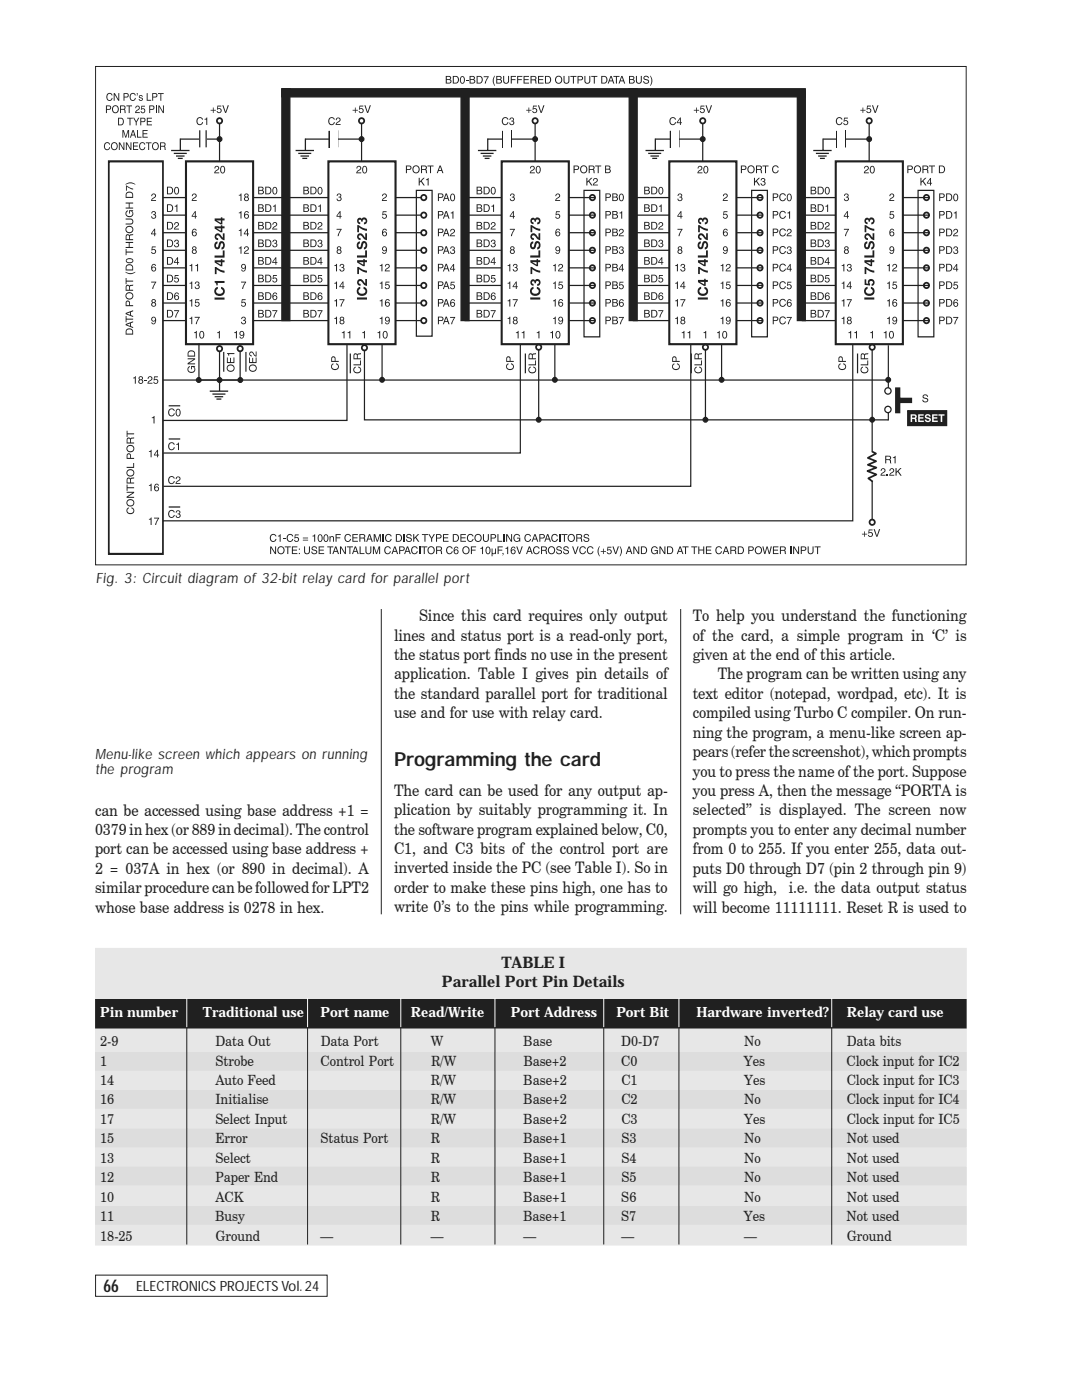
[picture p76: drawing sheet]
<svg xmlns="http://www.w3.org/2000/svg" width="216mm" height="279mm" viewBox="0 0 216 279" stroke-linecap="round" stroke-linejoin="round" font-family="sans-serif">
<defs><g id="words">
<text font-size="3.9" fill="#231f20" x="78.6" y="152.9">Programming the card</text>
<text font-size="3.5" fill="#231f20" x="20.7" y="257.8">66</text>
<g font-size="3.2" fill="#231f20">
<text x="83.6" y="123.9">Since this card requires only output</text>
<text x="138.2" y="123.9">To help you understand the functioning</text>
<text x="78.6" y="127.8">lines and status port is a read-only port,</text>
<text x="78.6" y="131.7">the status port finds no use in the present</text>
<text x="138.2" y="127.8">of the card, a simple program in ‘C’ is</text>
<text x="138.2" y="131.7">given at the end of this article.</text>
<text x="78.6" y="135.6">application. Table I gives pin details of</text>
<text x="143.2" y="135.6">The program can be written using any</text>
<text x="78.6" y="139.5">the standard parallel port for traditional</text>
<text x="78.6" y="143.3">use and for use with relay card.</text>
<text x="138.2" y="139.5">text editor (notepad, wordpad, etc). It is</text>
<text x="138.2" y="143.3">compiled using Turbo C compiler. On run-</text>
<text x="138.2" y="147.2">ning the program, a menu-like screen ap-</text>
<text x="138.2" y="151.1">pears (refer the screenshot), which prompts</text>
<text x="138.2" y="155">you to press the name of the port. Suppose</text>
<text x="78.6" y="158.8">The card can be used for any output ap-</text>
<text x="138.2" y="158.9">you press A, then the message “PORTA is</text>
<text x="19" y="162.8">can be accessed using base address +1 =</text>
<text x="19" y="166.6">0379 in hex (or 889 in decimal). The control</text>
<text x="78.6" y="162.7">plication by suitably programming it. In</text>
<text x="78.6" y="166.6">the software program explained below, C0,</text>
<text x="138.2" y="162.7">selected” is displayed. The screen now</text>
<text x="138.2" y="166.6">prompts you to enter any decimal number</text>
<text x="19" y="170.5">port can be accessed using base address +</text>
<text x="78.6" y="170.4">C1, and C3 bits of the control port are</text>
<text x="138.2" y="170.5">from 0 to 255. If you enter 255, data out-</text>
<text x="19" y="174.4">2 = 037A in hex (or 890 in decimal). A</text>
<text x="19" y="178.3">similar procedure can be followed for LPT2</text>
<text x="78.6" y="174.3">inverted inside the PC (see Table I). So in</text>
<text x="78.6" y="178.2">order to make these pins high, one has to</text>
<text x="138.2" y="174.4">puts D0 through D7 (pin 2 through pin 9)</text>
<text x="138.2" y="178.3">will go high,</text>
<text x="157.4" y="178.3">i.e. the data output status</text>
<text x="19" y="182.2">whose base address is 0278 in hex.</text>
<text x="78.6" y="182.1">write 0’s to the pins while programming.</text>
<text x="138.2" y="182.2">will become 11111111. Reset R is used to</text>
<text x="88.2" y="197">Parallel Port Pin Details</text>
<text x="100.1" y="193.1">TABLE I</text>
</g>
<g font-size="2.8" fill="#231f20">
<text x="19.1" y="116.3">Fig. 3: Circuit diagram of 32-bit relay card for parallel port</text>
<text x="19" y="151.4">Menu-like screen which appears on running</text>
<text x="19" y="154.6">the program</text>
<text x="20" y="208.8">2-9</text>
<text x="43" y="208.8">Data Out</text>
<text x="64" y="208.8">Data Port</text>
<text x="86" y="208.8">W</text>
<text x="104.5" y="208.8">Base</text>
<text x="124" y="208.8">D0-D7</text>
<text x="148.5" y="208.8">No</text>
<text x="169" y="208.8">Data bits</text>
<text x="20" y="212.7">1</text>
<text x="43" y="212.7">Strobe</text>
<text x="64" y="212.7">Control Port</text>
<text x="86" y="212.7">R/W</text>
<text x="104.5" y="212.7">Base+2</text>
<text x="123.9" y="212.7">C0</text>
<text x="148.4" y="212.7">Yes</text>
<text x="168.9" y="212.7">Clock input for IC2</text>
<text x="20" y="216.5">14</text>
<text x="20" y="220.4">16</text>
<text x="43" y="216.5">Auto Feed</text>
<text x="43" y="220.4">Initialise</text>
<text x="86" y="216.5">R/W</text>
<text x="86" y="220.4">R/W</text>
<text x="104.5" y="216.5">Base+2</text>
<text x="104.5" y="220.4">Base+2</text>
<text x="124" y="220.4">C2</text>
<text x="124" y="216.5">C1</text>
<text x="148.5" y="220.4">No</text>
<text x="148.5" y="216.5">Yes</text>
<text x="169" y="216.5">Clock input for IC3</text>
<text x="169" y="220.4">Clock input for IC4</text>
<text x="20" y="224.3">17</text>
<text x="43" y="224.3">Select Input</text>
<text x="86" y="224.3">R/W</text>
<text x="104.5" y="224.3">Base+2</text>
<text x="124" y="224.3">C3</text>
<text x="148.5" y="224.3">Yes</text>
<text x="169" y="224.3">Clock input for IC5</text>
<text x="20" y="228.2">15</text>
<text x="20" y="232.1">13</text>
<text x="43" y="228.2">Error</text>
<text x="43" y="232.1">Select</text>
<text x="64" y="228.2">Status Port</text>
<text x="86" y="232.1">R</text>
<text x="86" y="228.2">R</text>
<text x="104.5" y="232.1">Base+1</text>
<text x="104.5" y="228.2">Base+1</text>
<text x="124" y="232.1">S4</text>
<text x="124" y="228.2">S3</text>
<text x="148.5" y="232.1">No</text>
<text x="148.5" y="228.2">No</text>
<text x="169" y="232.1">Not used</text>
<text x="169" y="228.2">Not used</text>
<text x="20" y="235.9">12</text>
<text x="20" y="239.8">10</text>
<text x="43" y="239.8">ACK</text>
<text x="43" y="235.9">Paper End</text>
<text x="86" y="239.8">R</text>
<text x="86" y="235.9">R</text>
<text x="104.5" y="239.8">Base+1</text>
<text x="104.5" y="235.9">Base+1</text>
<text x="124" y="239.8">S6</text>
<text x="124" y="235.9">S5</text>
<text x="148.5" y="239.8">No</text>
<text x="148.5" y="235.9">No</text>
<text x="169" y="239.8">Not used</text>
<text x="169" y="235.9">Not used</text>
<text x="20" y="243.7">11</text>
<text x="43" y="243.7">Busy</text>
<text x="85.9" y="243.7">R</text>
<text x="104.4" y="243.7">Base+1</text>
<text x="123.9" y="243.7">S7</text>
<text x="148.4" y="243.7">Yes</text>
<text x="168.9" y="243.7">Not used</text>
<text x="20" y="247.6">18-25</text>
<text x="43" y="247.6">Ground</text>
<text x="64" y="247.6">—</text>
<text x="86" y="247.6">—</text>
<text x="104.5" y="247.6">—</text>
<text x="124" y="247.6">—</text>
<text x="148.5" y="247.6">—</text>
<text x="169" y="247.6">Ground</text>
<text x="27.2" y="257.7">ELECTRONICS PROJECTS Vol. 24</text>
</g>
<g font-size="2.8" fill="#fff">
<text x="20" y="202.9">Pin number</text>
<text x="40.5" y="202.9">Traditional use</text>
<text x="64" y="202.9">Port name</text>
<text x="82" y="202.9">Read/Write</text>
<text x="102" y="202.9">Port Address</text>
<text x="123" y="202.9">Port Bit</text>
<text x="139" y="202.9">Hardware inverted?</text>
<text x="169" y="202.9">Relay card use</text>
</g>
</g></defs>
<path d="M19.1 254.5h46.2v4.2h-46.2z" fill="none" stroke="#231f20" stroke-width=".2"/>
<g fill="none" stroke="#231f20" stroke-width=".24">
<path d="M25.9 39.4h58.2M92.7 39.4h26M116.5 38h3.2v29.2h-3.2zM25.9 42.9h58.2M25.9 46.4h58.2M25.9 50h58.2M25.9 53.5h58.2M25.9 57h58.2M92.7 42.9h26M92.7 46.4h26M92.7 50h26M92.7 53.5h26"/>
<path d="M92.7 57h26M25.9 60.5h58.2M25.9 64h58.2M92.7 60.5h26M92.7 64h26"/>
</g>
<g fill="none" stroke="#231f20" stroke-width=".35">
<circle cx="84.6" cy="39.4" r=".53"/>
<circle cx="118.2" cy="39.4" r=".53"/>
<circle cx="84.6" cy="57" r=".53"/>
<circle cx="84.6" cy="53.5" r=".53"/>
<circle cx="84.6" cy="50" r=".53"/>
<circle cx="84.6" cy="42.9" r=".53"/>
<circle cx="84.6" cy="46.4" r=".53"/>
<circle cx="118.2" cy="57" r=".53"/>
<circle cx="118.2" cy="53.5" r=".53"/>
<circle cx="118.2" cy="50" r=".53"/>
<circle cx="118.2" cy="42.9" r=".53"/>
<circle cx="118.2" cy="46.4" r=".53"/>
<circle cx="84.6" cy="60.5" r=".53"/>
<circle cx="84.6" cy="64" r=".53"/>
<circle cx="118.2" cy="60.5" r=".53"/>
<circle cx="118.2" cy="64" r=".53"/>
</g>
<path d="M21.7 32.2h10.8v78.3h-10.8z" fill="#fff"/>
<path d="M21.7 32.2h10.8v78.3h-10.8z" fill="none" stroke="#231f20" stroke-width=".38"/>
<path d="M37.1 32.2h13.4v36.5h-13.4z" fill="#fff"/>
<path d="M37.1 32.2h13.4v36.5h-13.4z" fill="none" stroke="#231f20" stroke-width=".42"/>
<path d="M65.5 32.2h13.4v36.5h-13.4z" fill="#fff"/>
<path d="M65.5 32.2h13.4v36.5h-13.4z" fill="none" stroke="#231f20" stroke-width=".42"/>
<g fill="#231f20">
<path d="M42.8 59.4h2v.4h-2z" fill-rule="evenodd"/>
<path d="M43 57.5l.5-.2v.4h-.2a.48 .48 0 0 0-.2 .5 .48 .48 0 0 0 .4 .4 .63 .63 0 0 0 .7 0 .63 .63 0 0 0 .3-.7l-.4-.2v-.4a.97 .97 0 0 1 .7 1.3 .97 .97 0 0 1-1.4 .4 .94 .94 0 0 1-.4-1.5z" fill-rule="evenodd"/>
<path d="M42.8 56.1h2v.4h-1.4v.5h-.2l-.1-.4-.3-.2z" fill-rule="evenodd"/>
<path d="M42.9 53.3h.3l.7 .5 .9 .2v.4l-.8-.2-.8-.5v1h-.3z" fill-rule="evenodd"/>
<path d="M43.2 52.3h.9v.5zM42.8 51.9v.5l1.2 .7h.4v-.8h.4v-.4h-.4v-.2h-.3v.2z" fill-rule="evenodd"/>
<path d="M42.8 51h1.6v-1h.4v1.4h-2z" fill-rule="evenodd"/>
<path d="M43 48.4l.4-.2v.4l-.2 .1-.1 .3 .2 .4 .2-.1 .3-.9 .4-.3a.86 .86 0 0 1 .7 .9 .86 .86 0 0 1-.7 .8v-.4l.3-.2v-.2l-.1-.4h-.3l-.1 .3a.64 .64 0 0 1-.4 .8 .64 .64 0 0 1-.8-.3v-.4z" fill-rule="evenodd"/>
<path d="M43 46.8a.78 .78 0 0 1 1.3 .4l.2 .2v-.8h.3v1.3l-.6-.2-.8-.7-.2 .2v.2l.3 .1v.4l-.4-.1a.72 .72 0 0 1-.1-1z" fill-rule="evenodd"/>
<path d="M43.2 45.6h.9v.5zM42.8 45.2v.4l1.2 .8h.4v-.8h.4v-.4h-.4v-.3h-.3v.3z" fill-rule="evenodd"/>
<path d="M43.2 44h.9v.5zM42.8 43.6v.4l1.2 .8h.4v-.8h.4v-.4h-.4v-.2h-.3v.2z" fill-rule="evenodd"/>
<path d="M71.2 59.4h2v.4h-2z" fill-rule="evenodd"/>
<path d="M71.4 57.5l.5-.3v.5h-.2a.48 .48 0 0 0-.2 .5 .48 .48 0 0 0 .4 .4 .63 .63 0 0 0 .7 0 .63 .63 0 0 0 .3-.7l-.4-.2v-.5a.97 .97 0 0 1 .7 1.4 .97 .97 0 0 1-1.4 .4 .94 .94 0 0 1-.4-1.5z" fill-rule="evenodd"/>
<path d="M71.4 55.9a.78 .78 0 0 1 1.3 .4l.2 .3v-.9h.3v1.4l-.5-.3-.8-.7-.3 .3v.2l.3 .1v.3h-.3a.72 .72 0 0 1-.2-1.1z" fill-rule="evenodd"/>
<path d="M71.3 53.3h.3l.7 .5 .9 .2v.4l-.8-.2-.8-.5v1h-.3z" fill-rule="evenodd"/>
<path d="M71.6 52.3h.9v.5zM71.3 51.9v.5l1.2 .7h.3v-.8h.4v-.4h-.4v-.2h-.3v.2z" fill-rule="evenodd"/>
<path d="M71.2 51h1.7v-1h.3v1.4h-2z" fill-rule="evenodd"/>
<path d="M71.4 48.3l.4-.1v.4l-.2 .1-.1 .3 .3 .4 .1-.1 .3-.9 .4-.3a.86 .86 0 0 1 .7 .8 .86 .86 0 0 1-.7 .9v-.4l.3-.2v-.3l-.1-.3h-.2l-.2 .3a.64 .64 0 0 1-.3 .8 .64 .64 0 0 1-.9-.3v-.4z" fill-rule="evenodd"/>
<path d="M71.4 46.8a.78 .78 0 0 1 1.3 .4l.2 .2v-.8h.3v1.3l-.5-.2-.8-.7-.3 .2v.2l.4 .1v.4l-.4-.1a.72 .72 0 0 1-.2-1z" fill-rule="evenodd"/>
<path d="M71.3 44.9h.3l.7 .5 .9 .3v.4l-.8-.3-.8-.4v1l-.3-.1z" fill-rule="evenodd"/>
<path d="M71.4 43.7a.47 .47 0 0 1 .8 0 .67 .67 0 0 1 1.1 .2 .67 .67 0 0 1-.7 .9v-.4l.3-.1 .1-.2-.4-.3-.2 .1v.3h-.3l-.1-.3h-.4v.4l.3 .1v.3a.67 .67 0 0 1-.6-.3 .67 .67 0 0 1 .1-.7z" fill-rule="evenodd"/>
<path d="M33.3 37.3v1.5h.6a.78 .78 0 0 0 .7-.8 .78 .78 0 0 0-.7-.7zM33.5 37.4h.4a.61 .61 0 0 1 .4 .6 .61 .61 0 0 1-.4 .6h-.4z" fill-rule="evenodd"/>
<path d="M35.1 37.5h.1a.74 .74 0 0 1 0 1.2 .73 .73 0 0 1-.1-1.2zM35 37.4l-.3 .7a.55 .55 0 0 0 .5 .7 .55 .55 0 0 0 .5-.7 .57 .57 0 0 0-.1-.6 .57 .57 0 0 0-.6-.1z" fill-rule="evenodd"/>
<path d="M33.3 40.8v1.5h.6a.78 .78 0 0 0 .7-.8 .78 .78 0 0 0-.7-.7zM33.5 40.9h.4a.61 .61 0 0 1 .4 .6 .61 .61 0 0 1-.4 .6h-.4z" fill-rule="evenodd"/>
<path d="M34.9 41.1l.5-.3v1.5h-.2v-1.1h-.3z" fill-rule="evenodd"/>
<path d="M33.3 44.3v1.5h.6a.78 .78 0 0 0 .7-.8 .78 .78 0 0 0-.7-.7zM33.5 44.5h.4a.61 .61 0 0 1 .4 .5 .61 .61 0 0 1-.4 .6h-.4z" fill-rule="evenodd"/>
<path d="M34.8 44.5a.49 .49 0 0 1 .8 0 .49 .49 0 0 1-.3 .8l-.4 .3h.8v.2h-1l.2-.4 .5-.4 .1-.2-.3-.3-.2 .1-.1 .3h-.2z" fill-rule="evenodd"/>
<path d="M33.3 47.8v1.5h.6a.78 .78 0 0 0 .7-.7 .78 .78 0 0 0-.7-.8zM33.5 48h.4a.61 .61 0 0 1 .4 .6 .61 .61 0 0 1-.4 .5h-.4z" fill-rule="evenodd"/>
<path d="M34.9 47.9l.3-.1 .4 .2 .1 .2-.2 .3 .1 .1a.45 .45 0 0 1-.1 .7h-.4l-.3-.3-.1-.1h.2l.1 .2 .2 .1 .3-.3v-.2l-.4-.1v-.1l.4-.1-.1-.4-.4 .1-.1 .2h-.1z" fill-rule="evenodd"/>
<path d="M33.3 51.3v1.5h.6a.78 .78 0 0 0 .7-.7 .78 .78 0 0 0-.7-.8zM33.5 51.5h.4a.61 .61 0 0 1 .4 .6 .61 .61 0 0 1-.4 .6h-.4z" fill-rule="evenodd"/>
<path d="M35.4 51.3l-.7 1.2h.6v.3h.2v-.3h.2v-.2h-.2v-1zM35.3 51.6v.7h-.4z" fill-rule="evenodd"/>
<path d="M33.3 54.8v1.5h.6a.78 .78 0 0 0 .7-.7 .78 .78 0 0 0-.7-.8zM33.5 55h.4a.61 .61 0 0 1 .4 .6 .61 .61 0 0 1-.4 .6h-.4z" fill-rule="evenodd"/>
<path d="M34.9 54.9h.7v.2h-.6v.4a.5 .5 0 0 1 .7 .1 .5 .5 0 0 1-.2 .7l-.5 .1-.3-.4 .3 .1a.33 .33 0 0 0 .4 0 .33 .33 0 0 0 0-.5 .33 .33 0 0 0-.5 .1h-.1z" fill-rule="evenodd"/>
<path d="M33.3 58.3v1.6h.6a.78 .78 0 0 0 .7-.8 .78 .78 0 0 0-.7-.8zM33.5 58.5h.4a.61 .61 0 0 1 .4 .6 .61 .61 0 0 1-.4 .6h-.4z" fill-rule="evenodd"/>
<path d="M35 58.4a.77 .77 0 0 0-.3 .9 .77 .77 0 0 0 .8 .6 .49 .49 0 0 0 .2-.7 .49 .49 0 0 0-.7-.2l-.1 .1 .2-.5 .2-.1 .4 .3-.2-.4zM34.9 59.4a.35 .35 0 0 1 .7 0 .35 .35 0 0 1-.7 0z" fill-rule="evenodd"/>
<path d="M33.3 61.8v1.6h.6a.78 .78 0 0 0 .7-.8 .78 .78 0 0 0-.7-.8zM33.5 62h.4a.61 .61 0 0 1 .4 .6 .61 .61 0 0 1-.4 .6h-.4z" fill-rule="evenodd"/>
<path d="M34.7 61.9h1l-.6 1.5h-.2l.1-.4 .5-.9h-.8z" fill-rule="evenodd"/>
<path d="M30.3 38.8a.49 .49 0 0 1 .8 0 .49 .49 0 0 1-.4 .8l-.4 .3h.8v.2h-1l.2-.4 .5-.4 .1-.2-.2-.3-.2 .1-.1 .2h-.2z" fill-rule="evenodd"/>
<path d="M30.4 42.2l.3-.1 .4 .2v.2l-.2 .3 .2 .1a.45 .45 0 0 1-.2 .7h-.4l-.3-.3v-.1h.1l.2 .2 .2 .1 .3-.3-.1-.2-.4-.1v-.1l.4-.1-.1-.4-.3 .1-.1 .2h-.2z" fill-rule="evenodd"/>
<path d="M30.8 45.6l-.7 1.2h.7v.3h.2v-.3h.2v-.2h-.2v-1zM30.8 45.9v.7h-.5z" fill-rule="evenodd"/>
<path d="M30.3 49.2h.8v.2h-.6l-.1 .4a.5 .5 0 0 1 .7 .1 .5 .5 0 0 1-.1 .7l-.6 .1-.3-.4 .3 .1a.33 .33 0 0 0 .5 0 .33 .33 0 0 0-.1-.5 .33 .33 0 0 0-.4 .1h-.2z" fill-rule="evenodd"/>
<path d="M30.4 52.7a.77 .77 0 0 0-.3 .9 .77 .77 0 0 0 .8 .6 .49 .49 0 0 0 .2-.7 .49 .49 0 0 0-.6-.2l-.1 .1 .1-.5 .2-.1 .4 .3-.2-.4zM30.4 53.7a.32 .32 0 0 1 .6 0 .32 .32 0 0 1-.6 0z" fill-rule="evenodd"/>
<path d="M30.2 56.2h1l-.6 1.5h-.2v-.4l.6-.9h-.8z" fill-rule="evenodd"/>
<path d="M30.4 59.8l-.2 .3 .2 .3-.2 .2a.46 .46 0 0 0 .5 .6l.4-.2v-.4l-.2-.2 .2-.3-.2-.4zM30.4 60.8a.3 .3 0 0 1 .6 0 .3 .3 0 0 1-.6 0zM30.4 59.9h.4v.3l-.3 .1z" fill-rule="evenodd"/>
<path d="M30.4 63.3a.48 .48 0 0 0-.2 .7 .48 .48 0 0 0 .8 0l-.2 .5-.2 .1-.4-.3 .2 .4a.75 .75 0 0 0 .7-.4 .75 .75 0 0 0 0-.8l-.5-.3zM30.3 63.7a.35 .35 0 0 1 .7 0 .35 .35 0 0 1-.7 0z" fill-rule="evenodd"/>
<path d="M38.4 38.8a.49 .49 0 0 1 .8 0 .49 .49 0 0 1-.3 .8l-.4 .3h.7v.2h-1l.2-.4 .5-.4 .2-.2-.3-.3-.2 .1-.1 .2h-.2z" fill-rule="evenodd"/>
<path d="M38.9 42.1l-.7 1.2h.7v.3h.2v-.3h.2v-.2h-.2v-1zM38.9 42.4v.7h-.5z" fill-rule="evenodd"/>
<path d="M38.5 45.7a.77 .77 0 0 0-.3 .9 .77 .77 0 0 0 .8 .5 .49 .49 0 0 0 .2-.6 .49 .49 0 0 0-.6-.3l-.1 .2 .1-.5 .2-.1 .4 .2-.2-.3zM38.5 46.7a.32 .32 0 0 1 .6 0 .32 .32 0 0 1-.6 0z" fill-rule="evenodd"/>
<path d="M38.5 49.2l-.2 .4 .2 .3-.2 .2a.46 .46 0 0 0 .5 .6l.4-.3 .1-.3-.3-.3 .2-.3-.2-.3zM38.5 50.2a.3 .3 0 0 1 .6 0 .3 .3 0 0 1-.6 0zM38.6 49.4h.3l.1 .3h-.4z" fill-rule="evenodd"/>
<path d="M37.8 52.9l.6-.2v1.5h-.2v-1.1h-.4z" fill-rule="evenodd"/>
<path d="M39 52.9l.5-.2v1.5h-.2v-1.1h-.3z" fill-rule="evenodd"/>
<path d="M37.8 56.5l.6-.3v1.5h-.2v-1.1h-.4z" fill-rule="evenodd"/>
<path d="M39.1 56.3l.3-.1 .3 .2 .1 .2-.2 .3h.1a.45 .45 0 0 1-.1 .7l-.4 .1-.3-.3-.1-.2h.2l.1 .3h.2l.4-.2-.1-.2-.4-.1v-.2l.4-.1-.1-.3h-.3l-.1 .3h-.2z" fill-rule="evenodd"/>
<path d="M37.8 60l.6-.3v1.5h-.2v-1.1h-.4z" fill-rule="evenodd"/>
<path d="M39 59.7h.8v.2h-.7v.4a.5 .5 0 0 1 .7 .1 .5 .5 0 0 1-.1 .7l-.6 .1-.3-.4 .3 .1a.33 .33 0 0 0 .5 0 .33 .33 0 0 0-.1-.4 .33 .33 0 0 0-.4 0h-.2z" fill-rule="evenodd"/>
<path d="M37.8 63.5l.6-.3v1.5h-.2v-1.1h-.4z" fill-rule="evenodd"/>
<path d="M38.8 63.2h1.1l-.6 1.5h-.2v-.3l.6-1h-.9z" fill-rule="evenodd"/>
<path d="M47.7 38.9l.5-.3v1.5h-.2v-1.1h-.3z" fill-rule="evenodd"/>
<path d="M48.9 38.7l-.2 .3 .2 .3-.2 .2a.46 .46 0 0 0 .5 .6l.4-.2 .1-.4-.3-.2 .2-.3-.2-.3zM48.9 39.7a.3 .3 0 0 1 .6 0 .3 .3 0 0 1-.6 0zM49 38.9l.3-.1 .1 .4h-.4z" fill-rule="evenodd"/>
<path d="M47.7 42.4l.5-.3v1.5h-.2v-1h-.3z" fill-rule="evenodd"/>
<path d="M49 42.2a.77 .77 0 0 0-.4 .9 .77 .77 0 0 0 .8 .5 .49 .49 0 0 0 .2-.6 .49 .49 0 0 0-.6-.3l-.1 .1 .1-.4 .2-.1 .4 .2-.2-.3zM48.9 43.2a.32 .32 0 0 1 .6 0 .32 .32 0 0 1-.6 0z" fill-rule="evenodd"/>
<path d="M47.7 45.9l.5-.3v1.5h-.2v-1h-.3z" fill-rule="evenodd"/>
<path d="M49.3 45.6l-.6 1.2h.6v.3h.2v-.3h.2v-.2h-.2v-1zM49.3 45.9v.7h-.5z" fill-rule="evenodd"/>
<path d="M47.7 49.4l.5-.3v1.5h-.2v-1h-.3z" fill-rule="evenodd"/>
<path d="M48.8 49.3a.49 .49 0 0 1 .8 .1 .49 .49 0 0 1-.3 .7l-.4 .4h.8v.1h-1l.1-.4 .5-.4 .2-.2-.3-.3-.2 .1-.1 .3h-.2z" fill-rule="evenodd"/>
<path d="M48.3 52.7a.48 .48 0 0 0-.1 .7 .48 .48 0 0 0 .7 .1l-.2 .5h-.1l-.5-.2 .2 .3a.75 .75 0 0 0 .8-.3 .75 .75 0 0 0-.1-.9l-.4-.2zM48.3 53.2a.32 .32 0 0 1 .6 0 .32 .32 0 0 1-.6 0z" fill-rule="evenodd"/>
<path d="M48.1 56.2h1l-.6 1.5h-.2l.1-.4 .5-.9h-.8z" fill-rule="evenodd"/>
<path d="M48.3 59.7h.7v.2h-.6l-.1 .4a.5 .5 0 0 1 .7 .1 .5 .5 0 0 1-.1 .7l-.5 .1-.3-.4 .2 .1a.33 .33 0 0 0 .5 0 .33 .33 0 0 0 0-.4 .33 .33 0 0 0-.5 0h-.2z" fill-rule="evenodd"/>
<path d="M48.3 63.3l.3-.1 .4 .2 .1 .2-.2 .3 .1 .1a.45 .45 0 0 1-.1 .7h-.5l-.3-.3v-.2h.2l.1 .3 .2 .1 .3-.3v-.2l-.4-.1v-.2l.3-.1v-.3h-.4l-.1 .3h-.2z" fill-rule="evenodd"/>
<path d="M51.7 37.4l.6 .1 .1 .3-.7 .1zM51.5 37.3v1.5l.9-.1a.41 .41 0 0 0 .3-.4 .41 .41 0 0 0-.3-.3l.2-.4-.2-.3zM51.7 38.1h.6l.1 .4-.7 .1z" fill-rule="evenodd"/>
<path d="M52.9 37.3v1.5h.6a.78 .78 0 0 0 .7-.8 .78 .78 0 0 0-.7-.7zM53.1 37.4h.4a.61 .61 0 0 1 .5 .6 .61 .61 0 0 1-.5 .6h-.4z" fill-rule="evenodd"/>
<path d="M54.7 37.5h.1a.74 .74 0 0 1 0 1.2 .73 .73 0 0 1-.1-1.2zM54.6 37.4l-.3 .7a.55 .55 0 0 0 .5 .7 .55 .55 0 0 0 .5-.7 .57 .57 0 0 0-.1-.6 .57 .57 0 0 0-.6-.1z" fill-rule="evenodd"/>
<path d="M51.7 40.9l.6 .1 .1 .3-.7 .1zM51.5 40.8v1.5l.9-.1a.41 .41 0 0 0 .3-.4 .41 .41 0 0 0-.3-.3l.2-.3-.2-.4zM51.7 41.6h.6l.1 .4-.7 .1z" fill-rule="evenodd"/>
<path d="M52.9 40.8v1.5h.6a.78 .78 0 0 0 .7-.8 .78 .78 0 0 0-.7-.7zM53.1 40.9h.4a.61 .61 0 0 1 .5 .6 .61 .61 0 0 1-.5 .6h-.4z" fill-rule="evenodd"/>
<path d="M54.5 41.1l.5-.3v1.5h-.2v-1.1h-.3z" fill-rule="evenodd"/>
<path d="M51.7 44.5h.6l.1 .3-.7 .1zM51.5 44.3v1.5l.9-.1a.41 .41 0 0 0 .3-.3 .41 .41 0 0 0-.3-.4l.2-.3-.2-.4zM51.7 45.1h.6l.1 .4-.7 .1z" fill-rule="evenodd"/>
<path d="M52.9 44.3v1.5h.6a.78 .78 0 0 0 .7-.8 .78 .78 0 0 0-.7-.7zM53.1 44.5h.4a.61 .61 0 0 1 .5 .5 .61 .61 0 0 1-.5 .6h-.4z" fill-rule="evenodd"/>
<path d="M54.4 44.5a.49 .49 0 0 1 .9 0 .49 .49 0 0 1-.4 .8l-.4 .3h.8v.2h-1l.2-.4 .5-.4 .1-.2-.3-.3-.2 .1-.1 .3h-.1z" fill-rule="evenodd"/>
<path d="M51.7 48h.6l.1 .3-.7 .1zM51.5 47.8v1.5h.9a.41 .41 0 0 0 .3-.4 .41 .41 0 0 0-.3-.4l.2-.3-.2-.4zM51.7 48.6h.6l.1 .4-.7 .1z" fill-rule="evenodd"/>
<path d="M52.9 47.8v1.5h.6a.78 .78 0 0 0 .7-.7 .78 .78 0 0 0-.7-.8zM53.1 48h.4a.61 .61 0 0 1 .5 .6 .61 .61 0 0 1-.5 .5h-.4z" fill-rule="evenodd"/>
<path d="M54.5 47.9l.3-.1 .4 .2 .1 .2-.2 .3 .1 .1a.45 .45 0 0 1-.1 .7h-.4l-.3-.3-.1-.1h.2l.1 .2 .2 .1 .4-.3-.1-.2-.4-.1v-.1l.4-.1-.1-.4-.4 .1-.1 .2h-.1z" fill-rule="evenodd"/>
<path d="M51.7 51.5h.6l.1 .4-.7 .1zM51.5 51.3v1.5h.9a.41 .41 0 0 0 .3-.4 .41 .41 0 0 0-.3-.4l.2-.3-.2-.3zM51.7 52.1h.6l.1 .4-.7 .2z" fill-rule="evenodd"/>
<path d="M52.9 51.3v1.5h.6a.78 .78 0 0 0 .7-.7 .78 .78 0 0 0-.7-.8zM53.1 51.5h.4a.61 .61 0 0 1 .5 .6 .61 .61 0 0 1-.5 .6h-.4z" fill-rule="evenodd"/>
<path d="M55 51.3l-.7 1.2h.7v.3h.1v-.3h.3v-.2h-.3v-1zM54.9 51.6l.1 .7h-.5z" fill-rule="evenodd"/>
<path d="M51.7 55h.6l.1 .4-.7 .1zM51.5 54.8v1.5h.9a.41 .41 0 0 0 .3-.4 .41 .41 0 0 0-.3-.4l.2-.3-.2-.3zM51.7 55.6l.6 .1 .1 .3-.7 .2z" fill-rule="evenodd"/>
<path d="M52.9 54.8v1.5h.6a.78 .78 0 0 0 .7-.7 .78 .78 0 0 0-.7-.8zM53.1 55h.4a.61 .61 0 0 1 .5 .6 .61 .61 0 0 1-.5 .6h-.4z" fill-rule="evenodd"/>
<path d="M54.5 54.9h.8v.2h-.7v.4a.5 .5 0 0 1 .7 .1 .5 .5 0 0 1-.2 .7l-.5 .1-.3-.4 .3 .1a.33 .33 0 0 0 .4 0 .33 .33 0 0 0 0-.5 .33 .33 0 0 0-.5 .1h-.1z" fill-rule="evenodd"/>
<path d="M51.7 58.5h.6l.1 .4-.7 .1zM51.5 58.3v1.6l.9-.1a.41 .41 0 0 0 .3-.4 .41 .41 0 0 0-.3-.4l.2-.3-.2-.3zM51.7 59.1l.6 .1 .1 .3-.7 .2z" fill-rule="evenodd"/>
<path d="M52.9 58.3v1.6h.6a.78 .78 0 0 0 .7-.8 .78 .78 0 0 0-.7-.8zM53.1 58.5h.4a.61 .61 0 0 1 .5 .6 .61 .61 0 0 1-.5 .6h-.4z" fill-rule="evenodd"/>
<path d="M54.6 58.4a.77 .77 0 0 0-.3 .9 .77 .77 0 0 0 .8 .6 .49 .49 0 0 0 .2-.7 .49 .49 0 0 0-.7-.2l-.1 .1 .2-.5 .2-.1 .4 .3-.2-.4zM54.6 59.4a.32 .32 0 0 1 .6 0 .32 .32 0 0 1-.6 0z" fill-rule="evenodd"/>
<path d="M51.7 62h.6l.1 .4-.7 .1zM51.5 61.8v1.6l.9-.1a.41 .41 0 0 0 .3-.4 .41 .41 0 0 0-.3-.4l.2-.3-.2-.3zM51.7 62.7h.6l.1 .4-.7 .1z" fill-rule="evenodd"/>
<path d="M52.9 61.8v1.6h.6a.78 .78 0 0 0 .7-.8 .78 .78 0 0 0-.7-.8zM53.1 62h.4a.61 .61 0 0 1 .5 .6 .61 .61 0 0 1-.5 .6h-.4z" fill-rule="evenodd"/>
<path d="M54.3 61.9h1.1l-.7 1.5h-.2l.1-.4 .5-.9h-.8z" fill-rule="evenodd"/>
<path d="M60.7 37.4l.6 .1 .1 .3-.7 .1zM60.5 37.3v1.5l1-.1a.41 .41 0 0 0 .2-.4 .41 .41 0 0 0-.3-.3l.2-.4-.2-.3zM60.7 38.1h.6l.1 .4-.7 .1z" fill-rule="evenodd"/>
<path d="M61.9 37.3v1.5h.6a.78 .78 0 0 0 .7-.8 .78 .78 0 0 0-.7-.7zM62.1 37.4h.4a.61 .61 0 0 1 .5 .6 .61 .61 0 0 1-.5 .6h-.4z" fill-rule="evenodd"/>
<path d="M63.7 37.5h.2a.74 .74 0 0 1 0 1.2 .73 .73 0 0 1-.2-1.2zM63.6 37.4l-.2 .7a.55 .55 0 0 0 .5 .7 .55 .55 0 0 0 .5-.7 .57 .57 0 0 0-.2-.6 .57 .57 0 0 0-.6-.1z" fill-rule="evenodd"/>
<path d="M60.7 40.9l.6 .1 .1 .3-.7 .1zM60.5 40.8v1.5l1-.1a.41 .41 0 0 0 .2-.4 .41 .41 0 0 0-.3-.3l.2-.3-.2-.4zM60.7 41.6h.6l.1 .4-.7 .1z" fill-rule="evenodd"/>
<path d="M61.9 40.8v1.5h.6a.78 .78 0 0 0 .7-.8 .78 .78 0 0 0-.7-.7zM62.1 40.9h.4a.61 .61 0 0 1 .5 .6 .61 .61 0 0 1-.5 .6h-.4z" fill-rule="evenodd"/>
<path d="M63.5 41.1l.5-.3v1.5h-.2v-1.1h-.3z" fill-rule="evenodd"/>
<path d="M60.7 44.5h.6l.1 .3-.7 .1zM60.5 44.3v1.5l1-.1a.41 .41 0 0 0 .2-.3 .41 .41 0 0 0-.3-.4l.2-.3-.2-.4zM60.7 45.1h.6l.1 .4-.7 .1z" fill-rule="evenodd"/>
<path d="M61.9 44.3v1.5h.6a.78 .78 0 0 0 .7-.8 .78 .78 0 0 0-.7-.7zM62.1 44.5h.4a.61 .61 0 0 1 .5 .5 .61 .61 0 0 1-.5 .6h-.4z" fill-rule="evenodd"/>
<path d="M63.5 44.5a.49 .49 0 0 1 .8 0 .49 .49 0 0 1-.4 .8l-.4 .3h.8v.2h-1l.2-.4 .5-.4 .1-.2-.3-.3-.2 .1-.1 .3h-.1z" fill-rule="evenodd"/>
<path d="M60.7 48h.6l.1 .3-.7 .1zM60.5 47.8v1.5h1a.41 .41 0 0 0 .2-.4 .41 .41 0 0 0-.3-.4l.2-.3-.2-.4zM60.7 48.6h.6l.1 .4-.7 .1z" fill-rule="evenodd"/>
<path d="M61.9 47.8v1.5h.6a.78 .78 0 0 0 .7-.7 .78 .78 0 0 0-.7-.8zM62.1 48h.4a.61 .61 0 0 1 .5 .6 .61 .61 0 0 1-.5 .5h-.4z" fill-rule="evenodd"/>
<path d="M63.6 47.9l.3-.1 .4 .2v.2l-.2 .3 .1 .1a.45 .45 0 0 1-.1 .7h-.4l-.3-.3-.1-.1h.2l.1 .2 .2 .1 .4-.3-.1-.2-.4-.1v-.1l.4-.1-.1-.4-.3 .1-.1 .2h-.2z" fill-rule="evenodd"/>
<path d="M60.7 51.5h.6l.1 .4-.7 .1zM60.5 51.3v1.5h1a.41 .41 0 0 0 .2-.4 .41 .41 0 0 0-.3-.4l.2-.3-.2-.3zM60.7 52.1h.6l.1 .4-.7 .2z" fill-rule="evenodd"/>
<path d="M61.9 51.3v1.5h.6a.78 .78 0 0 0 .7-.7 .78 .78 0 0 0-.7-.8zM62.1 51.5h.4a.61 .61 0 0 1 .5 .6 .61 .61 0 0 1-.5 .6h-.4z" fill-rule="evenodd"/>
<path d="M64 51.3l-.7 1.2h.7v.3h.1v-.3h.3v-.2h-.3v-1zM64 51.6v.7h-.5z" fill-rule="evenodd"/>
<path d="M60.7 55h.6l.1 .4-.7 .1zM60.5 54.8v1.5h1a.41 .41 0 0 0 .2-.4 .41 .41 0 0 0-.3-.4l.2-.3-.2-.3zM60.7 55.6l.6 .1 .1 .3-.7 .2z" fill-rule="evenodd"/>
<path d="M61.9 54.8v1.5h.6a.78 .78 0 0 0 .7-.7 .78 .78 0 0 0-.7-.8zM62.1 55h.4a.61 .61 0 0 1 .5 .6 .61 .61 0 0 1-.5 .6h-.4z" fill-rule="evenodd"/>
<path d="M63.5 54.9h.8v.2h-.7v.4a.5 .5 0 0 1 .7 .1 .5 .5 0 0 1-.1 .7l-.6 .1-.3-.4 .3 .1a.33 .33 0 0 0 .5 0 .33 .33 0 0 0-.1-.5 .33 .33 0 0 0-.4 .1h-.2z" fill-rule="evenodd"/>
<path d="M60.7 58.5h.6l.1 .4-.7 .1zM60.5 58.3v1.6l1-.1a.41 .41 0 0 0 .2-.4 .41 .41 0 0 0-.3-.4l.2-.3-.2-.3zM60.7 59.1l.6 .1 .1 .3-.7 .2z" fill-rule="evenodd"/>
<path d="M61.9 58.3v1.6h.6a.78 .78 0 0 0 .7-.8 .78 .78 0 0 0-.7-.8zM62.1 58.5h.4a.61 .61 0 0 1 .5 .6 .61 .61 0 0 1-.5 .6h-.4z" fill-rule="evenodd"/>
<path d="M63.6 58.4a.77 .77 0 0 0-.3 .9 .77 .77 0 0 0 .8 .6 .49 .49 0 0 0 .2-.7 .49 .49 0 0 0-.6-.2l-.2 .1 .2-.5 .2-.1 .4 .3-.2-.4zM63.6 59.4a.32 .32 0 0 1 .6 0 .32 .32 0 0 1-.6 0z" fill-rule="evenodd"/>
<path d="M60.7 62h.6l.1 .4-.7 .1zM60.5 61.8v1.6l1-.1a.41 .41 0 0 0 .2-.4 .41 .41 0 0 0-.3-.4l.2-.3-.2-.3zM60.7 62.7h.6l.1 .4-.7 .1z" fill-rule="evenodd"/>
<path d="M61.9 61.8v1.6h.6a.78 .78 0 0 0 .7-.8 .78 .78 0 0 0-.7-.8zM62.1 62h.4a.61 .61 0 0 1 .5 .6 .61 .61 0 0 1-.5 .6h-.4z" fill-rule="evenodd"/>
<path d="M63.4 61.9h1l-.6 1.5h-.2v-.4l.6-.9h-.8z" fill-rule="evenodd"/>
<path d="M67.4 38.7l.3-.1 .4 .2v.2l-.2 .3 .1 .1a.45 .45 0 0 1-.1 .7h-.4l-.3-.3v-.2h.1l.2 .3 .2 .1 .3-.3-.1-.2-.4-.1v-.1l.4-.1-.1-.4h-.3l-.1 .3h-.2z" fill-rule="evenodd"/>
<path d="M67.8 42.1l-.7 1.2h.7v.3h.2v-.3h.2v-.2h-.2v-1zM67.8 42.4v.7h-.5z" fill-rule="evenodd"/>
<path d="M67.2 45.7h1l-.6 1.4h-.2v-.3l.6-.9h-.8z" fill-rule="evenodd"/>
<path d="M67.4 49.2l-.2 .4 .2 .3-.2 .2a.46 .46 0 0 0 .5 .6l.4-.3v-.3l-.2-.3 .2-.3-.2-.3zM67.4 50.2a.3 .3 0 0 1 .6 0 .3 .3 0 0 1-.6 0zM67.4 49.4h.4v.3h-.3z" fill-rule="evenodd"/>
<path d="M66.7 52.9l.5-.2v1.5h-.1v-1.1h-.4z" fill-rule="evenodd"/>
<path d="M67.9 52.7h.3l.4 .2 .1 .2-.2 .3h.1a.45 .45 0 0 1-.1 .7l-.4 .1-.3-.3-.1-.2h.2l.1 .3h.2l.4-.3-.1-.1-.4-.1v-.2l.4-.1-.1-.3h-.4l-.1 .2h-.1z" fill-rule="evenodd"/>
<path d="M66.7 56.5l.5-.3v1.5h-.1v-1.1h-.4z" fill-rule="evenodd"/>
<path d="M68.4 56.2l-.7 1.1h.7v.4h.1v-.4h.2v-.2h-.2v-.9zM68.3 56.5l.1 .6h-.5z" fill-rule="evenodd"/>
<path d="M66.7 60l.5-.3v1.5h-.1v-1.1h-.4z" fill-rule="evenodd"/>
<path d="M67.7 59.7h1l-.6 1.5h-.2l.1-.3 .5-1h-.8z" fill-rule="evenodd"/>
<path d="M66.7 63.5l.5-.3v1.5h-.1v-1.1h-.4z" fill-rule="evenodd"/>
<path d="M68 63.3l-.2 .3 .2 .3-.2 .2a.46 .46 0 0 0 .4 .6l.5-.2v-.4l-.2-.2 .2-.3-.2-.3zM67.9 64.3a.3 .3 0 0 1 .6 0 .3 .3 0 0 1-.6 0zM68 63.4h.4v.4h-.3z" fill-rule="evenodd"/>
<path d="M76.3 38.8a.49 .49 0 0 1 .8 0 .49 .49 0 0 1-.3 .8l-.4 .3h.8v.2h-1l.2-.4 .5-.4 .1-.2-.3-.3-.2 .1-.1 .2h-.2z" fill-rule="evenodd"/>
<path d="M76.4 42.2h.7v.1h-.6l-.1 .4a.5 .5 0 0 1 .7 .2 .5 .5 0 0 1-.1 .7h-.5l-.3-.4 .3 .2a.33 .33 0 0 0 .4 0 .33 .33 0 0 0 0-.5 .33 .33 0 0 0-.5 .1h-.1z" fill-rule="evenodd"/>
<path d="M76.5 45.7a.77 .77 0 0 0-.3 .9 .77 .77 0 0 0 .7 .5 .49 .49 0 0 0 .3-.6 .49 .49 0 0 0-.7-.3l-.1 .2 .1-.5 .3-.1 .4 .2-.3-.3zM76.4 46.7a.35 .35 0 0 1 .7 0 .35 .35 0 0 1-.7 0z" fill-rule="evenodd"/>
<path d="M76.4 49.2a.48 .48 0 0 0-.1 .7 .48 .48 0 0 0 .7 .1l-.2 .5h-.1l-.5-.2 .2 .3a.75 .75 0 0 0 .8-.3 .75 .75 0 0 0-.1-.9l-.4-.3zM76.4 49.7a.32 .32 0 0 1 .6 0 .32 .32 0 0 1-.6 0z" fill-rule="evenodd"/>
<path d="M75.8 52.9l.5-.2v1.5h-.2v-1.1h-.3z" fill-rule="evenodd"/>
<path d="M76.9 52.8a.49 .49 0 0 1 .8 .1 .49 .49 0 0 1-.3 .7l-.4 .4h.8v.2h-1l.1-.5 .6-.3 .1-.3-.3-.3-.2 .1-.1 .3h-.2z" fill-rule="evenodd"/>
<path d="M75.8 56.5l.5-.3v1.5h-.2v-1.1h-.3z" fill-rule="evenodd"/>
<path d="M77 56.2h.7v.2h-.6l-.1 .4a.5 .5 0 0 1 .7 .1 .5 .5 0 0 1-.1 .7l-.5 .1-.3-.4 .2 .1a.33 .33 0 0 0 .5 0 .33 .33 0 0 0 0-.4 .33 .33 0 0 0-.5 0h-.2z" fill-rule="evenodd"/>
<path d="M75.8 60l.5-.3v1.5h-.2v-1.1h-.3z" fill-rule="evenodd"/>
<path d="M77.1 59.8a.77 .77 0 0 0-.4 .8 .77 .77 0 0 0 .8 .6 .49 .49 0 0 0 .3-.7 .49 .49 0 0 0-.7-.2l-.1 .1 .1-.4 .2-.1 .5 .2-.3-.4zM77 60.7a.35 .35 0 0 1 .7 0 .35 .35 0 0 1-.7 0z" fill-rule="evenodd"/>
<path d="M75.8 63.5l.5-.3v1.5h-.2v-1.1h-.3z" fill-rule="evenodd"/>
<path d="M77 63.3a.48 .48 0 0 0-.1 .7 .48 .48 0 0 0 .7 0l-.2 .5-.1 .1-.5-.3 .2 .4a.75 .75 0 0 0 .8-.4 .75 .75 0 0 0-.1-.8l-.4-.3zM77 63.7a.32 .32 0 0 1 .6 0 .32 .32 0 0 1-.6 0z" fill-rule="evenodd"/>
</g>
<path d="M83.1 38h3.1v29.1h-3.1z" fill="none" stroke="#231f20" stroke-width=".24"/>
<path d="M100.1 32.2h13.4v36.5h-13.4z" fill="#fff"/>
<path d="M100.1 32.2h13.4v36.5h-13.4z" fill="none" stroke="#231f20" stroke-width=".42"/>
<g fill="#231f20">
<path d="M105.8 59.4h2v.4h-2z" fill-rule="evenodd"/>
<path d="M106 57.5l.5-.3v.5h-.2a.48 .48 0 0 0-.2 .5 .48 .48 0 0 0 .4 .4 .63 .63 0 0 0 .7 0 .63 .63 0 0 0 .2-.7l-.3-.2v-.5a.97 .97 0 0 1 .7 1.4 .97 .97 0 0 1-1.5 .4 .94 .94 0 0 1-.3-1.5z" fill-rule="evenodd"/>
<path d="M105.9 55.9a.47 .47 0 0 1 .9 .1 .67 .67 0 0 1 1.1 .1 .67 .67 0 0 1-.7 1v-.4l.3-.1v-.2l-.3-.3-.2 .1-.1 .3h-.2l-.1-.3h-.4v.4l.3 .1v.3a.67 .67 0 0 1-.6-.4 .67 .67 0 0 1 0-.7z" fill-rule="evenodd"/>
<path d="M105.9 53.3h.3l.7 .5 .9 .2v.4l-.8-.2-.8-.5v1h-.3z" fill-rule="evenodd"/>
<path d="M106.2 52.3h.9v.5zM105.8 51.9v.5l1.2 .7h.4v-.8h.4v-.4h-.4v-.2h-.3v.2z" fill-rule="evenodd"/>
<path d="M105.8 51h1.6v-1h.4v1.4h-2z" fill-rule="evenodd"/>
<path d="M106 48.3l.4-.1v.4l-.2 .1-.1 .3 .2 .4 .2-.1 .3-.9 .4-.3a.86 .86 0 0 1 .7 .8 .86 .86 0 0 1-.7 .9v-.4l.3-.2v-.3l-.1-.3h-.3l-.1 .3a.64 .64 0 0 1-.4 .8 .64 .64 0 0 1-.8-.3v-.4z" fill-rule="evenodd"/>
<path d="M106 46.8a.78 .78 0 0 1 1.2 .4l.3 .2v-.8h.3v1.3l-.6-.2-.8-.7-.2 .2v.2l.3 .1v.4l-.4-.1a.72 .72 0 0 1-.1-1z" fill-rule="evenodd"/>
<path d="M105.9 44.9h.3l.7 .5 .9 .3v.4l-.8-.3-.8-.4v1l-.3-.1z" fill-rule="evenodd"/>
<path d="M105.9 43.7a.47 .47 0 0 1 .9 0 .67 .67 0 0 1 1.1 .2 .67 .67 0 0 1-.7 .9v-.4l.3-.1v-.2l-.3-.3-.2 .1-.1 .3h-.2l-.1-.3h-.4v.4l.3 .1v.3a.67 .67 0 0 1-.6-.3 .67 .67 0 0 1 0-.7z" fill-rule="evenodd"/>
<path d="M101.9 38.7l.3-.1 .4 .2 .1 .2-.2 .3 .1 .1a.45 .45 0 0 1-.1 .7h-.4l-.3-.3-.1-.2h.2l.1 .3 .2 .1 .3-.3v-.2l-.4-.1v-.1l.4-.1-.1-.4h-.4l-.1 .3h-.1z" fill-rule="evenodd"/>
<path d="M102.4 42.1l-.7 1.2h.6v.3h.2v-.3h.2v-.2h-.2v-1zM102.3 42.4v.7h-.4z" fill-rule="evenodd"/>
<path d="M101.7 45.7h1l-.6 1.4h-.2l.1-.3 .5-.9h-.8z" fill-rule="evenodd"/>
<path d="M102 49.2l-.2 .4 .2 .3-.2 .2a.46 .46 0 0 0 .4 .6l.5-.3v-.3l-.2-.3 .2-.3-.2-.3zM101.9 50.2a.3 .3 0 0 1 .6 0 .3 .3 0 0 1-.6 0zM102 49.4h.4v.3h-.3z" fill-rule="evenodd"/>
<path d="M101.3 52.9l.5-.2v1.5h-.2v-1.1h-.3z" fill-rule="evenodd"/>
<path d="M102.5 52.7h.3l.4 .2 .1 .2-.2 .3h.1a.45 .45 0 0 1-.1 .7l-.5 .1-.3-.3v-.2h.2l.1 .3h.2l.3-.3v-.1l-.4-.1v-.2l.3-.1v-.3h-.4l-.1 .2h-.2z" fill-rule="evenodd"/>
<path d="M101.3 56.5l.5-.3v1.5h-.2v-1.1h-.3z" fill-rule="evenodd"/>
<path d="M103 56.2l-.7 1.1h.6v.4h.2v-.4h.2v-.2h-.2v-.9zM102.9 56.5v.6h-.4z" fill-rule="evenodd"/>
<path d="M101.3 60l.5-.3v1.5h-.2v-1.1h-.3z" fill-rule="evenodd"/>
<path d="M102.3 59.7h1l-.6 1.5h-.2l.1-.3 .5-1h-.8z" fill-rule="evenodd"/>
<path d="M101.3 63.5l.5-.3v1.5h-.2v-1.1h-.3z" fill-rule="evenodd"/>
<path d="M102.5 63.3l-.1 .3 .2 .3-.3 .2a.46 .46 0 0 0 .5 .6l.5-.2v-.4l-.2-.2 .2-.3-.2-.3zM102.5 64.3a.3 .3 0 0 1 .6 0 .3 .3 0 0 1-.6 0zM102.6 63.4h.4v.4h-.4z" fill-rule="evenodd"/>
<path d="M110.9 38.8a.49 .49 0 0 1 .8 0 .49 .49 0 0 1-.3 .8l-.4 .3h.8v.2h-1l.1-.4 .5-.4 .2-.2-.3-.3-.2 .1-.1 .2h-.2z" fill-rule="evenodd"/>
<path d="M111 42.2h.7v.1h-.6l-.1 .4a.5 .5 0 0 1 .7 .2 .5 .5 0 0 1-.1 .7h-.5l-.3-.4 .2 .2a.33 .33 0 0 0 .5 0 .33 .33 0 0 0 0-.5 .33 .33 0 0 0-.5 .1h-.2z" fill-rule="evenodd"/>
<path d="M111.1 45.7a.77 .77 0 0 0-.4 .9 .77 .77 0 0 0 .8 .5 .49 .49 0 0 0 .3-.6 .49 .49 0 0 0-.7-.3l-.1 .2 .1-.5 .2-.1 .5 .2-.3-.3zM111 46.7a.32 .32 0 0 1 .6 0 .32 .32 0 0 1-.6 0z" fill-rule="evenodd"/>
<path d="M111 49.2a.48 .48 0 0 0-.1 .7 .48 .48 0 0 0 .7 .1l-.2 .5h-.1l-.5-.2 .2 .3a.75 .75 0 0 0 .8-.3 .75 .75 0 0 0-.1-.9l-.4-.3zM111 49.7a.32 .32 0 0 1 .6 0 .32 .32 0 0 1-.6 0z" fill-rule="evenodd"/>
<path d="M110.3 52.9l.6-.2v1.5h-.2v-1.1h-.4z" fill-rule="evenodd"/>
<path d="M111.5 52.8a.49 .49 0 0 1 .8 .1 .49 .49 0 0 1-.3 .7l-.4 .4h.8v.2h-1l.1-.5 .5-.3 .2-.3-.3-.3-.2 .1-.1 .3h-.2z" fill-rule="evenodd"/>
<path d="M110.3 56.5l.6-.3v1.5h-.2v-1.1h-.4z" fill-rule="evenodd"/>
<path d="M111.5 56.2h.8v.2h-.6l-.1 .4a.5 .5 0 0 1 .7 .1 .5 .5 0 0 1-.1 .7l-.6 .1-.2-.4 .2 .1a.33 .33 0 0 0 .5 0 .33 .33 0 0 0 0-.4 .33 .33 0 0 0-.5 0h-.2z" fill-rule="evenodd"/>
<path d="M110.3 60l.6-.3v1.5h-.2v-1.1h-.4z" fill-rule="evenodd"/>
<path d="M111.6 59.8a.77 .77 0 0 0-.3 .8 .77 .77 0 0 0 .8 .6 .49 .49 0 0 0 .2-.7 .49 .49 0 0 0-.6-.2l-.1 .1 .1-.4 .2-.1 .4 .2-.2-.4zM111.6 60.7a.32 .32 0 0 1 .6 0 .32 .32 0 0 1-.6 0z" fill-rule="evenodd"/>
<path d="M110.3 63.5l.6-.3v1.5h-.2v-1.1h-.4z" fill-rule="evenodd"/>
<path d="M111.6 63.3a.48 .48 0 0 0-.1 .7 .48 .48 0 0 0 .7 0l-.2 .5-.2 .1-.4-.3 .2 .4a.75 .75 0 0 0 .7-.4 .75 .75 0 0 0 0-.8l-.4-.3zM111.6 63.7a.32 .32 0 0 1 .6 0 .32 .32 0 0 1-.6 0z" fill-rule="evenodd"/>
<path d="M95.3 37.4l.5 .1 .1 .3-.6 .1zM95.1 37.3v1.5l.9-.1a.41 .41 0 0 0 .2-.4 .41 .41 0 0 0-.2-.3l.2-.4-.2-.3zM95.3 38.1h.6l.1 .4-.7 .1z" fill-rule="evenodd"/>
<path d="M96.5 37.3v1.5h.6a.78 .78 0 0 0 .6-.8 .78 .78 0 0 0-.6-.7zM96.7 37.4h.4a.61 .61 0 0 1 .4 .6 .61 .61 0 0 1-.4 .6h-.4z" fill-rule="evenodd"/>
<path d="M98.2 37.5h.2a.74 .74 0 0 1 0 1.2 .73 .73 0 0 1-.2-1.2zM98.2 37.4l-.3 .7a.55 .55 0 0 0 .5 .7 .55 .55 0 0 0 .5-.7 .57 .57 0 0 0-.1-.6 .57 .57 0 0 0-.6-.1z" fill-rule="evenodd"/>
<path d="M95.3 40.9l.5 .1 .1 .3-.6 .1zM95.1 40.8v1.5l.9-.1a.41 .41 0 0 0 .2-.4 .41 .41 0 0 0-.2-.3l.2-.3-.2-.4zM95.3 41.6h.6l.1 .4-.7 .1z" fill-rule="evenodd"/>
<path d="M96.5 40.8v1.5h.6a.78 .78 0 0 0 .6-.8 .78 .78 0 0 0-.6-.7zM96.7 40.9h.4a.61 .61 0 0 1 .4 .6 .61 .61 0 0 1-.4 .6h-.4z" fill-rule="evenodd"/>
<path d="M98 41.1l.6-.3v1.5h-.2v-1.1h-.4z" fill-rule="evenodd"/>
<path d="M95.3 44.5h.5l.1 .3-.6 .1zM95.1 44.3v1.5l.9-.1a.41 .41 0 0 0 .2-.3 .41 .41 0 0 0-.2-.4l.2-.3-.2-.4zM95.3 45.1h.6l.1 .4-.7 .1z" fill-rule="evenodd"/>
<path d="M96.5 44.3v1.5h.6a.78 .78 0 0 0 .6-.8 .78 .78 0 0 0-.6-.7zM96.7 44.5h.4a.61 .61 0 0 1 .4 .5 .61 .61 0 0 1-.4 .6h-.4z" fill-rule="evenodd"/>
<path d="M98 44.5a.49 .49 0 0 1 .8 0 .49 .49 0 0 1-.3 .8l-.4 .3h.8v.2h-1l.2-.4 .5-.4 .1-.2-.3-.3-.2 .1-.1 .3h-.2z" fill-rule="evenodd"/>
<path d="M95.3 48h.5l.1 .3-.6 .1zM95.1 47.8v1.5h.9a.41 .41 0 0 0 .2-.4 .41 .41 0 0 0-.2-.4l.2-.3-.2-.4zM95.3 48.6h.6l.1 .4-.7 .1z" fill-rule="evenodd"/>
<path d="M96.5 47.8v1.5h.6a.78 .78 0 0 0 .6-.7 .78 .78 0 0 0-.6-.8zM96.7 48h.4a.61 .61 0 0 1 .4 .6 .61 .61 0 0 1-.4 .5h-.4z" fill-rule="evenodd"/>
<path d="M98.1 47.9l.3-.1 .4 .2 .1 .2-.2 .3 .1 .1a.45 .45 0 0 1-.1 .7h-.5l-.3-.3v-.1h.2l.1 .2 .2 .1 .3-.3v-.2l-.4-.1v-.1l.3-.1v-.4l-.4 .1-.1 .2h-.2z" fill-rule="evenodd"/>
<path d="M95.3 51.5h.5l.1 .4-.6 .1zM95.1 51.3v1.5h.9a.41 .41 0 0 0 .2-.4 .41 .41 0 0 0-.2-.4l.2-.3-.2-.3zM95.3 52.1h.6l.1 .4-.7 .2z" fill-rule="evenodd"/>
<path d="M96.5 51.3v1.5h.6a.78 .78 0 0 0 .6-.7 .78 .78 0 0 0-.6-.8zM96.7 51.5h.4a.61 .61 0 0 1 .4 .6 .61 .61 0 0 1-.4 .6h-.4z" fill-rule="evenodd"/>
<path d="M98.6 51.3l-.7 1.2h.6v.3h.2v-.3h.2v-.2h-.2v-1zM98.5 51.6v.7h-.4z" fill-rule="evenodd"/>
<path d="M95.3 55h.5l.1 .4-.6 .1zM95.1 54.8v1.5h.9a.41 .41 0 0 0 .2-.4 .41 .41 0 0 0-.2-.4l.2-.3-.2-.3zM95.3 55.6l.6 .1 .1 .3-.7 .2z" fill-rule="evenodd"/>
<path d="M96.5 54.8v1.5h.6a.78 .78 0 0 0 .6-.7 .78 .78 0 0 0-.6-.8zM96.7 55h.4a.61 .61 0 0 1 .4 .6 .61 .61 0 0 1-.4 .6h-.4z" fill-rule="evenodd"/>
<path d="M98.1 54.9h.7v.2h-.6l-.1 .4a.5 .5 0 0 1 .7 .1 .5 .5 0 0 1-.1 .7l-.5 .1-.3-.4 .2 .1a.33 .33 0 0 0 .5 0 .33 .33 0 0 0 0-.5 .33 .33 0 0 0-.5 .1h-.1z" fill-rule="evenodd"/>
<path d="M95.3 58.5h.5l.1 .4-.6 .1zM95.1 58.3v1.6l.9-.1a.41 .41 0 0 0 .2-.4 .41 .41 0 0 0-.2-.4l.2-.3-.2-.3zM95.3 59.1l.6 .1 .1 .3-.7 .2z" fill-rule="evenodd"/>
<path d="M96.5 58.3v1.6h.6a.78 .78 0 0 0 .6-.8 .78 .78 0 0 0-.6-.8zM96.7 58.5h.4a.61 .61 0 0 1 .4 .6 .61 .61 0 0 1-.4 .6h-.4z" fill-rule="evenodd"/>
<path d="M98.2 58.4a.77 .77 0 0 0-.3 .9 .77 .77 0 0 0 .7 .6 .49 .49 0 0 0 .3-.7 .49 .49 0 0 0-.7-.2l-.1 .1 .1-.5 .3-.1 .4 .3-.3-.4zM98.1 59.4a.35 .35 0 0 1 .7 0 .35 .35 0 0 1-.7 0z" fill-rule="evenodd"/>
<path d="M95.3 62h.5l.1 .4-.6 .1zM95.1 61.8v1.6l.9-.1a.41 .41 0 0 0 .2-.4 .41 .41 0 0 0-.2-.4l.2-.3-.2-.3zM95.3 62.7h.6l.1 .4-.7 .1z" fill-rule="evenodd"/>
<path d="M96.5 61.8v1.6h.6a.78 .78 0 0 0 .6-.8 .78 .78 0 0 0-.6-.8zM96.7 62h.4a.61 .61 0 0 1 .4 .6 .61 .61 0 0 1-.4 .6h-.4z" fill-rule="evenodd"/>
<path d="M97.9 61.9h1l-.6 1.5h-.2l.1-.4 .5-.9h-.8z" fill-rule="evenodd"/>
<path d="M81.2 33.2h.6l.1 .4-.7 .1zM81 33v1.6h.2v-.7l.7-.1a.45 .45 0 0 0 .2-.5 .45 .45 0 0 0-.4-.3z" fill-rule="evenodd"/>
<path d="M82.6 33.3a.56 .56 0 0 1 .8 .1 .56 .56 0 0 1 0 .8 .56 .56 0 0 1-.8 0l-.1-.4zM82.2 33.8a.77 .77 0 0 0 1.5 0 .77 .77 0 0 0-1.5 0z" fill-rule="evenodd"/>
<path d="M84 33v1.6h.2v-.7h.7l.1 .7h.3l-.3-.8 .2-.2-.1-.4zM84.2 33.2h.6l.1 .4-.7 .1z" fill-rule="evenodd"/>
<path d="M85.3 33h1.2v.2h-.5v1.4h-.2v-1.4h-.5z" fill-rule="evenodd"/>
<path d="M87.7 33l-.6 1.6h.3l.1-.5h.6l.2 .5h.2l-.6-1.6zM87.8 33.3l.2 .6h-.4z" fill-rule="evenodd"/>
<path d="M83.5 35.5h.2v.7l.8-.7h.3l-.7 .6 .7 .9h-.3l-.5-.8-.3 .3v.5h-.2z" fill-rule="evenodd"/>
<path d="M85 35.8l.5-.3v1.5h-.2v-1h-.3z" fill-rule="evenodd"/>
<path d="M114.7 33.2h.5l.1 .4-.6 .1zM114.5 33v1.6h.2v-.7l.7-.1a.45 .45 0 0 0 .1-.5 .45 .45 0 0 0-.4-.3z" fill-rule="evenodd"/>
<path d="M116.1 33.3a.56 .56 0 0 1 .7 .1 .56 .56 0 0 1 0 .8 .56 .56 0 0 1-.7 0l-.1-.4zM115.7 33.8a.77 .77 0 0 0 1.5 0 .77 .77 0 0 0-1.5 0z" fill-rule="evenodd"/>
<path d="M117.5 33v1.6h.2v-.7h.6l.2 .7h.2l-.3-.8 .2-.2v-.4zM117.7 33.2h.6l.1 .4-.7 .1z" fill-rule="evenodd"/>
<path d="M118.8 33h1.2v.2h-.5v1.4h-.2v-1.4h-.5z" fill-rule="evenodd"/>
<path d="M120.9 33.2h.6l.1 .4-.7 .1zM120.7 33v1.6l1-.1a.41 .41 0 0 0 .2-.4 .41 .41 0 0 0-.3-.4l.2-.3-.2-.3zM120.9 33.8l.6 .1 .1 .4-.7 .1z" fill-rule="evenodd"/>
<path d="M117 35.5h.2v.7l.7-.7h.3l-.6 .6 .6 .9h-.2l-.6-.8-.2 .3v.5h-.2z" fill-rule="evenodd"/>
<path d="M118.4 35.7a.49 .49 0 0 1 .8 0 .49 .49 0 0 1-.3 .8l-.4 .3h.8v.2h-1l.2-.4 .5-.4 .1-.2-.3-.3-.2 .1-.1 .3h-.2z" fill-rule="evenodd"/>
</g>
<path d="M36 27.8h7.8M43.8 24.6v7.7" fill="none" stroke="#231f20" stroke-width=".24"/>
<circle cx="43.8" cy="24.1" r=".53" fill="none" stroke="#231f20" stroke-width=".35"/>
<path d="M39.8 26.1h1.4v3.4h-1.4z" fill="#fff"/>
<path d="M34.1 30h3.7M34.7 30.6h2.6M35.1 31.1h1.7M35.5 31.6h1M36 27.6v2.4" fill="none" stroke="#231f20" stroke-width=".25"/>
<g fill="#231f20">
<path d="M39.4 23.6a.66 .66 0 0 1 1.1 .3h-.2l-.1-.2a.48 .48 0 0 0-.7 .1 .65 .65 0 0 0 .4 1l.3-.2 .1-.2h.2a.67 .67 0 0 1-.8 .6 .67 .67 0 0 1-.5-.8z" fill-rule="evenodd"/>
<path d="M40.8 23.7l.6-.3v1.5h-.2v-1h-.4z" fill-rule="evenodd"/>
<path d="M42.5 21.5h.1v.4h.5v.2h-.5v.4h-.1v-.4h-.5v-.2h.5z" fill-rule="evenodd"/>
<path d="M43.4 21.1h.8v.2h-.7v.4a.5 .5 0 0 1 .7 .1 .5 .5 0 0 1-.2 .7h-.5l-.3-.3 .3 .1a.33 .33 0 0 0 .5 0 .33 .33 0 0 0-.1-.5 .33 .33 0 0 0-.5 .1h-.1z" fill-rule="evenodd"/>
<path d="M44.4 21h.2l.4 1.3 .4-1.3h.3l-.6 1.5h-.2z" fill-rule="evenodd"/>
</g>
<path d="M60.9 27.8h11.2M72.1 24.6v7.7" fill="none" stroke="#231f20" stroke-width=".24"/>
<circle cx="72.1" cy="24.1" r=".53" fill="none" stroke="#231f20" stroke-width=".35"/>
<path d="M65.7 26.1v3.4M67.3 26v3.4" fill="none" stroke="#231f20" stroke-width=".25"/>
<path d="M65.9 26.1h1.4v3.4h-1.4z" fill="#fff"/>
<path d="M59 30h3.7M59.5 30.6h2.6M60 31.1h1.7M60.3 31.6h1M60.9 27.6v2.4" fill="none" stroke="#231f20" stroke-width=".25"/>
<g fill="#231f20">
<path d="M65.7 23.6a.65 .65 0 0 1 1.1 .3h-.2l-.1-.2a.48 .48 0 0 0-.7 .1 .65 .65 0 0 0 .4 1l.3-.2 .1-.2h.2a.67 .67 0 0 1-.8 .6 .67 .67 0 0 1-.5-.8z" fill-rule="evenodd"/>
<path d="M67.1 23.6a.49 .49 0 0 1 .8 .1 .49 .49 0 0 1-.3 .7l-.4 .4h.8v.1h-1l.1-.4 .5-.4 .2-.2-.3-.3-.2 .1-.1 .3h-.2z" fill-rule="evenodd"/>
<path d="M70.8 21.5h.2v.4h.4v.2h-.4v.4h-.2v-.4h-.4v-.2h.4z" fill-rule="evenodd"/>
<path d="M71.7 21.1h.8v.2h-.6l-.1 .4a.5 .5 0 0 1 .7 .1 .5 .5 0 0 1-.1 .7h-.6l-.2-.3 .2 .1a.33 .33 0 0 0 .5 0 .33 .33 0 0 0 0-.5 .33 .33 0 0 0-.5 .1h-.2z" fill-rule="evenodd"/>
<path d="M72.7 21h.2l.5 1.3 .4-1.3h.2l-.5 1.5h-.3z" fill-rule="evenodd"/>
</g>
<path d="M97.3 27.8h9.5M106.8 24.6v7.7" fill="none" stroke="#231f20" stroke-width=".24"/>
<circle cx="106.8" cy="24.1" r=".53" fill="none" stroke="#231f20" stroke-width=".35"/>
<path d="M100.3 26.1v3.4M102 26v3.4" fill="none" stroke="#231f20" stroke-width=".25"/>
<path d="M100.5 26.1h1.4v3.4h-1.4z" fill="#fff"/>
<path d="M95.4 30h3.6M95.9 30.6h2.6M96.3 31.1h1.7M96.7 31.6h1M97.3 27.6v2.4" fill="none" stroke="#231f20" stroke-width=".25"/>
<g fill="#231f20">
<path d="M100.3 23.6a.66 .66 0 0 1 1.1 .3h-.2l-.1-.2a.48 .48 0 0 0-.7 .1 .65 .65 0 0 0 .4 1l.3-.2 .2-.2h.2a.67 .67 0 0 1-.8 .6 .67 .67 0 0 1-.6-.8z" fill-rule="evenodd"/>
<path d="M101.8 23.5l.3-.1 .4 .2 .1 .2-.2 .3 .1 .1a.45 .45 0 0 1-.1 .7l-.4 .1-.4-.3v-.2h.2l.1 .3h.2l.3-.3v-.2h-.4v-.2l.3-.1v-.3h-.4l-.1 .2h-.2z" fill-rule="evenodd"/>
<path d="M105.4 21.5h.2v.4h.5v.2h-.5v.4h-.2v-.4h-.4v-.2h.4z" fill-rule="evenodd"/>
<path d="M106.4 21.1h.7v.2h-.6l-.1 .4a.5 .5 0 0 1 .7 .1 .5 .5 0 0 1-.1 .7h-.5l-.3-.3 .2 .1a.33 .33 0 0 0 .5 0 .33 .33 0 0 0 0-.5 .33 .33 0 0 0-.5 .1h-.1z" fill-rule="evenodd"/>
<path d="M107.3 21h.3l.4 1.3 .4-1.3h.2l-.5 1.5h-.2z" fill-rule="evenodd"/>
<path d="M42.9 33.3a.49 .49 0 0 1 .8 0 .49 .49 0 0 1-.3 .7l-.5 .4h.8v.2h-1l.2-.5 .5-.3 .1-.3-.2-.2h-.2l-.1 .3h-.2z" fill-rule="evenodd"/>
<path d="M44.3 33.3h.1a.74 .74 0 0 1 0 1.2 .73 .73 0 0 1-.1-1.2zM44.2 33.2l-.3 .7a.55 .55 0 0 0 .5 .7 .55 .55 0 0 0 .5-.7 .57 .57 0 0 0-.1-.6 .57 .57 0 0 0-.6-.1z" fill-rule="evenodd"/>
<path d="M71.2 33.3a.49 .49 0 0 1 .8 0 .49 .49 0 0 1-.3 .7l-.4 .4h.8v.2h-1l.2-.5 .5-.3 .1-.3-.3-.2h-.2l-.1 .3h-.2z" fill-rule="evenodd"/>
<path d="M72.6 33.3h.2a.74 .74 0 0 1 0 1.2 .73 .73 0 0 1-.2-1.2zM72.5 33.2l-.2 .7a.55 .55 0 0 0 .5 .7 .55 .55 0 0 0 .5-.7 .57 .57 0 0 0-.2-.6 .57 .57 0 0 0-.6-.1z" fill-rule="evenodd"/>
<path d="M105.8 33.3a.49 .49 0 0 1 .9 0 .49 .49 0 0 1-.4 .7l-.4 .4h.8v.2h-1l.2-.5 .5-.3 .1-.3-.3-.2h-.2l-.1 .3h-.2z" fill-rule="evenodd"/>
<path d="M107.2 33.3h.2a.74 .74 0 0 1 0 1.2 .73 .73 0 0 1-.2-1.2zM107.1 33.2l-.2 .7a.55 .55 0 0 0 .5 .7 .55 .55 0 0 0 .5-.7 .57 .57 0 0 0-.2-.6 .57 .57 0 0 0-.6-.1z" fill-rule="evenodd"/>
</g>
<g fill="#231f20" stroke="#231f20" stroke-width=".25">
<circle cx="43.8" cy="27.8" r=".47"/>
<circle cx="72.1" cy="27.8" r=".47"/>
</g>
<circle cx="106.8" cy="27.8" r=".47" fill="#231f20"/>
<circle cx="106.8" cy="27.8" r=".47" fill="none" stroke="#231f20" stroke-width=".25"/>
<g fill="#231f20">
<path d="M87.6 38.8h.5l.1 .4-.6 .1zM87.4 38.6v1.5h.2v-.6l.7-.1a.45 .45 0 0 0 .2-.5 .45 .45 0 0 0-.4-.3z" fill-rule="evenodd"/>
<path d="M88.9 38.6l-.5 1.5h.2l.1-.4h.6l.2 .4h.2l-.5-1.5zM89 38.8l.3 .7h-.5z" fill-rule="evenodd"/>
<path d="M90.1 38.9l.2-.1a.74 .74 0 0 1 0 1.2 .73 .73 0 0 1-.2-1.1zM90.1 38.7l-.3 .7a.55 .55 0 0 0 .5 .8 .55 .55 0 0 0 .5-.8 .57 .57 0 0 0-.2-.6 .57 .57 0 0 0-.5-.1z" fill-rule="evenodd"/>
<path d="M87.6 42.3h.5l.1 .4-.6 .1zM87.4 42.1v1.5h.2v-.6l.7-.1a.45 .45 0 0 0 .2-.5 .45 .45 0 0 0-.4-.3z" fill-rule="evenodd"/>
<path d="M88.9 42.1l-.5 1.5h.2l.1-.4h.6l.2 .4h.2l-.5-1.5zM89 42.3l.3 .7h-.5z" fill-rule="evenodd"/>
<path d="M89.9 42.4l.6-.3v1.5h-.2v-1h-.4z" fill-rule="evenodd"/>
<path d="M89.9 45.8a.49 .49 0 0 1 .8 .1 .49 .49 0 0 1-.3 .7l-.4 .4h.8v.2h-1l.2-.5 .5-.3 .1-.3-.3-.3-.2 .1-.1 .3h-.2z" fill-rule="evenodd"/>
<path d="M90 49.2h.3l.4 .2 .1 .2-.2 .3h.1a.45 .45 0 0 1-.1 .7l-.5 .1-.3-.3v-.2h.2l.1 .3h.2l.3-.3v-.1l-.4-.1v-.2l.3-.1v-.3h-.4l-.1 .3h-.2z" fill-rule="evenodd"/>
<path d="M90.5 52.7l-.7 1.1h.6v.4h.2v-.4h.2v-.1h-.2v-1zM90.4 53v.7h-.4z" fill-rule="evenodd"/>
<path d="M90 56.2h.7v.2h-.6l-.1 .4a.5 .5 0 0 1 .7 .1 .5 .5 0 0 1-.1 .7l-.5 .1-.3-.4 .2 .2a.33 .33 0 0 0 .5 0 .33 .33 0 0 0 0-.5 .33 .33 0 0 0-.5 0h-.1z" fill-rule="evenodd"/>
<path d="M90.1 59.8a.77 .77 0 0 0-.3 .9 .77 .77 0 0 0 .7 .5 .49 .49 0 0 0 .3-.6 .49 .49 0 0 0-.7-.3l-.1 .1 .1-.4 .2-.1 .5 .2-.3-.4zM90 60.7a.35 .35 0 0 1 .7 0 .35 .35 0 0 1-.7 0z" fill-rule="evenodd"/>
<path d="M89.8 63.3h1l-.6 1.4h-.2l.1-.3 .5-1h-.8z" fill-rule="evenodd"/>
<path d="M87.6 45.8h.5l.1 .4-.6 .1zM87.4 45.6v1.6h.2v-.7l.7-.1a.45 .45 0 0 0 .2-.5 .45 .45 0 0 0-.4-.3z" fill-rule="evenodd"/>
<path d="M88.9 45.6l-.5 1.6h.2l.1-.5h.6l.2 .5h.2l-.5-1.6zM89 45.9l.3 .6h-.5z" fill-rule="evenodd"/>
<path d="M87.6 49.3h.5l.1 .4-.6 .1zM87.4 49.1v1.6h.2v-.7l.7-.1a.45 .45 0 0 0 .2-.4 .45 .45 0 0 0-.4-.4z" fill-rule="evenodd"/>
<path d="M88.9 49.1l-.5 1.6h.2l.1-.5h.6l.2 .5h.2l-.5-1.6zM89 49.4l.3 .6h-.5z" fill-rule="evenodd"/>
<path d="M87.6 52.8h.5l.1 .4-.6 .2zM87.4 52.7v1.5h.2v-.7h.7a.45 .45 0 0 0 .2-.5 .45 .45 0 0 0-.4-.3z" fill-rule="evenodd"/>
<path d="M88.9 52.7l-.5 1.5h.2l.1-.5h.6l.2 .5h.2l-.5-1.5zM89 52.9l.3 .6h-.5z" fill-rule="evenodd"/>
<path d="M87.6 56.3l.5 .1 .1 .4-.6 .1zM87.4 56.2v1.5h.2v-.7h.7a.45 .45 0 0 0 .2-.5 .45 .45 0 0 0-.4-.3z" fill-rule="evenodd"/>
<path d="M88.9 56.2l-.5 1.5h.2l.1-.5h.6l.2 .5h.2l-.5-1.5zM89 56.4l.3 .7h-.5z" fill-rule="evenodd"/>
<path d="M87.6 59.9h.5l.1 .4-.6 .1zM87.4 59.7v1.5h.2v-.6l.7-.1a.45 .45 0 0 0 .2-.5 .45 .45 0 0 0-.4-.3z" fill-rule="evenodd"/>
<path d="M88.9 59.7l-.5 1.5h.2l.1-.4h.6l.2 .4h.2l-.5-1.5zM89 59.9l.3 .7h-.5z" fill-rule="evenodd"/>
<path d="M87.6 63.4h.5l.1 .4-.6 .1zM87.4 63.2v1.5h.2v-.6l.7-.1a.45 .45 0 0 0 .2-.5 .45 .45 0 0 0-.4-.3z" fill-rule="evenodd"/>
<path d="M88.9 63.2l-.5 1.5h.2l.1-.4h.6l.2 .4h.2l-.5-1.5zM89 63.4l.3 .7h-.5z" fill-rule="evenodd"/>
<path d="M121 38.8h.6l.1 .4-.7 .1zM120.8 38.6v1.5h.2v-.6l.7-.1a.45 .45 0 0 0 .2-.5 .45 .45 0 0 0-.4-.3z" fill-rule="evenodd"/>
<path d="M122.4 38.8h.5l.1 .3-.6 .1zM122.2 38.6v1.5h.9a.41 .41 0 0 0 .2-.4 .41 .41 0 0 0-.2-.4l.2-.3-.2-.3zM122.4 39.4h.5l.2 .4-.7 .2z" fill-rule="evenodd"/>
<path d="M123.8 38.9l.2-.1a.74 .74 0 0 1 0 1.2 .73 .73 0 0 1-.2-1.1zM123.7 38.7l-.2 .7a.55 .55 0 0 0 .5 .8 .55 .55 0 0 0 .5-.8 .57 .57 0 0 0-.2-.6 .57 .57 0 0 0-.6-.1z" fill-rule="evenodd"/>
<path d="M121 42.3h.6l.1 .4-.7 .1zM120.8 42.1v1.5h.2v-.6l.7-.1a.45 .45 0 0 0 .2-.5 .45 .45 0 0 0-.4-.3z" fill-rule="evenodd"/>
<path d="M123.6 42.4l.6-.3v1.5h-.2v-1h-.4z" fill-rule="evenodd"/>
<path d="M123.6 45.8a.49 .49 0 0 1 .8 .1 .49 .49 0 0 1-.3 .7l-.4 .4h.8v.2h-1l.1-.5 .5-.3 .2-.3-.3-.3-.2 .1-.1 .3h-.2z" fill-rule="evenodd"/>
<path d="M123.7 49.2h.3l.4 .2v.2l-.1 .3h.1a.45 .45 0 0 1-.1 .7l-.5 .1-.3-.3v-.2h.2l.1 .3h.2l.3-.3-.1-.1-.3-.1v-.2l.3-.1-.1-.3h-.3l-.1 .3h-.2z" fill-rule="evenodd"/>
<path d="M124.1 52.7l-.6 1.1h.6v.4h.2v-.4h.2v-.1h-.2v-1zM124.1 53v.7h-.5z" fill-rule="evenodd"/>
<path d="M123.6 56.2h.8v.2h-.6l-.1 .4a.5 .5 0 0 1 .7 .1 .5 .5 0 0 1-.1 .7l-.6 .1-.2-.4 .2 .2a.33 .33 0 0 0 .5 0 .33 .33 0 0 0 0-.5 .33 .33 0 0 0-.5 0h-.2z" fill-rule="evenodd"/>
<path d="M123.8 59.8a.77 .77 0 0 0-.4 .9 .77 .77 0 0 0 .8 .5 .49 .49 0 0 0 .2-.6 .49 .49 0 0 0-.6-.3l-.1 .1 .1-.4 .2-.1 .5 .2-.3-.4zM123.7 60.7a.32 .32 0 0 1 .6 0 .32 .32 0 0 1-.6 0z" fill-rule="evenodd"/>
<path d="M123.5 63.3h1l-.6 1.4h-.2l.1-.3 .5-1h-.8z" fill-rule="evenodd"/>
<path d="M122.4 42.3h.5l.1 .4-.6 .1zM122.2 42.1v1.5h.9a.41 .41 0 0 0 .2-.4 .41 .41 0 0 0-.2-.4l.2-.3-.2-.3zM122.4 42.9h.5l.2 .4-.7 .2z" fill-rule="evenodd"/>
<path d="M121 45.8h.6l.1 .4-.7 .1zM120.8 45.6v1.6h.2v-.7l.7-.1a.45 .45 0 0 0 .2-.5 .45 .45 0 0 0-.4-.3z" fill-rule="evenodd"/>
<path d="M122.4 45.8h.5l.1 .4-.6 .1zM122.2 45.6v1.6l.9-.1a.41 .41 0 0 0 .2-.4 .41 .41 0 0 0-.2-.4l.2-.3-.2-.3zM122.4 46.4l.5 .1 .2 .3-.7 .2z" fill-rule="evenodd"/>
<path d="M121 49.3h.6l.1 .4-.7 .1zM120.8 49.1v1.6h.2v-.7l.7-.1a.45 .45 0 0 0 .2-.4 .45 .45 0 0 0-.4-.4z" fill-rule="evenodd"/>
<path d="M122.4 49.3h.5l.1 .4-.6 .1zM122.2 49.1v1.6l.9-.1a.41 .41 0 0 0 .2-.4 .41 .41 0 0 0-.2-.4l.2-.3-.2-.3zM122.4 50h.5l.2 .4-.7 .1z" fill-rule="evenodd"/>
<path d="M121 52.8h.6l.1 .4-.7 .2zM120.8 52.7v1.5h.2v-.7h.7a.45 .45 0 0 0 .2-.5 .45 .45 0 0 0-.4-.3z" fill-rule="evenodd"/>
<path d="M122.4 52.8l.5 .1 .1 .3-.6 .1zM122.2 52.7v1.5l.9-.1a.41 .41 0 0 0 .2-.4 .41 .41 0 0 0-.2-.3l.2-.4-.2-.3zM122.4 53.5h.5l.2 .4-.7 .1z" fill-rule="evenodd"/>
<path d="M121 56.3l.6 .1 .1 .4-.7 .1zM120.8 56.2v1.5h.2v-.7h.7a.45 .45 0 0 0 .2-.5 .45 .45 0 0 0-.4-.3z" fill-rule="evenodd"/>
<path d="M122.4 56.3l.5 .1 .1 .3-.6 .1zM122.2 56.2v1.5l.9-.1a.41 .41 0 0 0 .2-.4 .41 .41 0 0 0-.2-.3l.2-.4-.2-.3zM122.4 57h.5l.2 .4-.7 .1z" fill-rule="evenodd"/>
<path d="M121 59.9h.6l.1 .4-.7 .1zM120.8 59.7v1.5h.2v-.6l.7-.1a.45 .45 0 0 0 .2-.5 .45 .45 0 0 0-.4-.3z" fill-rule="evenodd"/>
<path d="M122.4 59.9h.5l.1 .3-.6 .1zM122.2 59.7v1.5l.9-.1a.41 .41 0 0 0 .2-.4 .41 .41 0 0 0-.2-.3l.2-.3-.2-.4zM122.4 60.5h.5l.2 .4-.7 .1z" fill-rule="evenodd"/>
<path d="M121 63.4h.6l.1 .4-.7 .1zM120.8 63.2v1.5h.2v-.6l.7-.1a.45 .45 0 0 0 .2-.5 .45 .45 0 0 0-.4-.3z" fill-rule="evenodd"/>
<path d="M122.4 63.4h.5l.1 .3-.6 .1zM122.2 63.2v1.5l.9-.1a.41 .41 0 0 0 .2-.3 .41 .41 0 0 0-.2-.4l.2-.3-.2-.4zM122.4 64h.5l.2 .4-.7 .1z" fill-rule="evenodd"/>
</g>
<path d="M126.3 39.4h25.9M150 38h3.1v29.2h-3.1zM126.3 42.9h25.9M126.3 46.4h25.9M126.3 50h25.9M126.3 53.5h25.9M126.3 57h25.9M126.3 60.5h25.9M126.3 64h25.9" fill="none" stroke="#231f20" stroke-width=".24"/>
<g fill="none" stroke="#231f20" stroke-width=".35">
<circle cx="151.7" cy="39.4" r=".53"/>
<circle cx="151.7" cy="57" r=".53"/>
<circle cx="151.7" cy="53.5" r=".53"/>
<circle cx="151.7" cy="50" r=".53"/>
<circle cx="151.7" cy="42.9" r=".53"/>
<circle cx="151.7" cy="46.4" r=".53"/>
<circle cx="151.7" cy="60.5" r=".53"/>
<circle cx="151.7" cy="64" r=".53"/>
</g>
<path d="M133.5 32.2h13.4v36.5h-13.4z" fill="#fff"/>
<path d="M133.5 32.2h13.4v36.5h-13.4z" fill="none" stroke="#231f20" stroke-width=".42"/>
<g fill="#231f20">
<path d="M139.2 59.4h2v.4h-2z" fill-rule="evenodd"/>
<path d="M139.4 57.5l.5-.3v.5h-.1a.48 .48 0 0 0-.2 .5 .48 .48 0 0 0 .3 .4 .63 .63 0 0 0 .7 0 .63 .63 0 0 0 .3-.7l-.3-.2v-.5a.97 .97 0 0 1 .6 1.4 .97 .97 0 0 1-1.4 .4 .94 .94 0 0 1-.4-1.5z" fill-rule="evenodd"/>
<path d="M139.7 56.3h.8v.5zM139.3 55.9v.4l1.2 .8h.3v-.8h.4v-.4h-.4v-.3h-.3v.3z" fill-rule="evenodd"/>
<path d="M139.3 53.3h.3l.8 .5 .8 .2v.4l-.8-.2-.8-.5v1h-.3z" fill-rule="evenodd"/>
<path d="M139.7 52.3h.8v.5zM139.3 51.9v.5l1.2 .7h.3v-.8h.4v-.4h-.4v-.2h-.3v.2z" fill-rule="evenodd"/>
<path d="M139.2 51h1.7v-1h.3v1.4h-2z" fill-rule="evenodd"/>
<path d="M139.4 48.3l.4-.1v.4l-.2 .1-.1 .3 .3 .4 .1-.1 .3-.9 .4-.3a.86 .86 0 0 1 .7 .8 .86 .86 0 0 1-.7 .9v-.4l.3-.2 .1-.3-.1-.3h-.3l-.2 .3a.64 .64 0 0 1-.3 .8 .64 .64 0 0 1-.8-.3l-.1-.4z" fill-rule="evenodd"/>
<path d="M139.4 46.8a.78 .78 0 0 1 1.3 .4l.2 .2v-.8h.3v1.3l-.5-.2-.8-.7-.3 .2 .1 .2 .3 .1v.4l-.4-.1a.72 .72 0 0 1-.2-1z" fill-rule="evenodd"/>
<path d="M139.3 44.9h.3l.8 .5 .8 .3v.4l-.8-.3-.8-.4v1l-.3-.1z" fill-rule="evenodd"/>
<path d="M139.4 43.7a.47 .47 0 0 1 .8 0 .67 .67 0 0 1 1.1 .2 .67 .67 0 0 1-.7 .9v-.4l.3-.1 .1-.2-.3-.3-.2 .1-.1 .3h-.3l-.1-.3h-.4l.1 .4 .2 .1v.3a.67 .67 0 0 1-.6-.3 .67 .67 0 0 1 .1-.7z" fill-rule="evenodd"/>
<path d="M135.4 38.7l.3-.1 .4 .2v.2l-.2 .3 .2 .1a.45 .45 0 0 1-.1 .7h-.5l-.3-.3v-.2h.2l.1 .3 .2 .1 .3-.3-.1-.2-.3-.1v-.1l.3-.1-.1-.4h-.3l-.1 .3h-.2z" fill-rule="evenodd"/>
<path d="M135.8 42.1l-.6 1.2h.6v.3h.2v-.3h.2v-.2h-.2v-1zM135.8 42.4v.7h-.5z" fill-rule="evenodd"/>
<path d="M135.2 45.7h1l-.6 1.4h-.2l.1-.3 .5-.9h-.8z" fill-rule="evenodd"/>
<path d="M135.4 49.2l-.2 .4 .2 .3-.2 .2a.46 .46 0 0 0 .5 .6l.4-.3 .1-.3-.3-.3 .2-.3-.2-.3zM135.4 50.2a.3 .3 0 0 1 .6 0 .3 .3 0 0 1-.6 0zM135.5 49.4h.3l.1 .3h-.4z" fill-rule="evenodd"/>
<path d="M134.7 52.9l.6-.2v1.5h-.2v-1.1h-.4z" fill-rule="evenodd"/>
<path d="M136 52.7h.3l.4 .2v.2l-.2 .3h.1a.45 .45 0 0 1-.1 .7l-.4 .1-.3-.3-.1-.2h.2l.1 .3h.3l.3-.3-.1-.1-.4-.1v-.2l.4-.1-.1-.3h-.3l-.1 .2h-.2z" fill-rule="evenodd"/>
<path d="M134.7 56.5l.6-.3v1.5h-.2v-1.1h-.4z" fill-rule="evenodd"/>
<path d="M136.4 56.2l-.7 1.1h.7v.4h.2v-.4h.2v-.2h-.2v-.9zM136.4 56.5v.6h-.5z" fill-rule="evenodd"/>
<path d="M134.7 60l.6-.3v1.5h-.2v-1.1h-.4z" fill-rule="evenodd"/>
<path d="M135.8 59.7h1l-.6 1.5h-.2v-.3l.6-1h-.8z" fill-rule="evenodd"/>
<path d="M134.7 63.5l.6-.3v1.5h-.2v-1.1h-.4z" fill-rule="evenodd"/>
<path d="M136 63.3l-.2 .3 .2 .3-.2 .2a.46 .46 0 0 0 .5 .6l.4-.2v-.4l-.2-.2 .2-.3-.2-.3zM136 64.3a.3 .3 0 0 1 .6 0 .3 .3 0 0 1-.6 0zM136 63.4h.4v.4h-.3z" fill-rule="evenodd"/>
<path d="M144.3 38.8a.49 .49 0 0 1 .9 0 .49 .49 0 0 1-.4 .8l-.4 .3h.8v.2h-1l.2-.4 .5-.4 .1-.2-.3-.3-.2 .1-.1 .2h-.1z" fill-rule="evenodd"/>
<path d="M144.4 42.2h.8v.1h-.7v.4a.5 .5 0 0 1 .7 .2 .5 .5 0 0 1-.2 .7h-.5l-.3-.4 .3 .2a.33 .33 0 0 0 .4 0 .33 .33 0 0 0 0-.5 .33 .33 0 0 0-.5 .1h-.1z" fill-rule="evenodd"/>
<path d="M144.5 45.7a.77 .77 0 0 0-.3 .9 .77 .77 0 0 0 .8 .5 .49 .49 0 0 0 .2-.6 .49 .49 0 0 0-.6-.3l-.2 .2 .2-.5 .2-.1 .4 .2-.2-.3zM144.5 46.7a.32 .32 0 0 1 .6 0 .32 .32 0 0 1-.6 0z" fill-rule="evenodd"/>
<path d="M144.5 49.2a.48 .48 0 0 0-.2 .7 .48 .48 0 0 0 .7 .1l-.1 .5h-.2l-.4-.2 .1 .3a.75 .75 0 0 0 .8-.3 .75 .75 0 0 0 0-.9l-.5-.3zM144.4 49.7a.32 .32 0 0 1 .6 0 .32 .32 0 0 1-.6 0z" fill-rule="evenodd"/>
<path d="M143.8 52.9l.5-.2v1.5h-.2v-1.1h-.3z" fill-rule="evenodd"/>
<path d="M144.9 52.8a.49 .49 0 0 1 .8 .1 .49 .49 0 0 1-.3 .7l-.4 .4h.8v.2h-1l.2-.5 .5-.3 .1-.3-.3-.3-.2 .1-.1 .3h-.2z" fill-rule="evenodd"/>
<path d="M143.8 56.5l.5-.3v1.5h-.2v-1.1h-.3z" fill-rule="evenodd"/>
<path d="M145 56.2h.7v.2h-.6l-.1 .4a.5 .5 0 0 1 .7 .1 .5 .5 0 0 1-.1 .7l-.5 .1-.3-.4 .2 .1a.33 .33 0 0 0 .5 0 .33 .33 0 0 0 0-.4 .33 .33 0 0 0-.5 0h-.1z" fill-rule="evenodd"/>
<path d="M143.8 60l.5-.3v1.5h-.2v-1.1h-.3z" fill-rule="evenodd"/>
<path d="M145.1 59.8a.77 .77 0 0 0-.3 .8 .77 .77 0 0 0 .7 .6 .49 .49 0 0 0 .3-.7 .49 .49 0 0 0-.7-.2l-.1 .1 .1-.4 .3-.1 .4 .2-.3-.4zM145 60.7a.35 .35 0 0 1 .7 0 .35 .35 0 0 1-.7 0z" fill-rule="evenodd"/>
<path d="M143.8 63.5l.5-.3v1.5h-.2v-1.1h-.3z" fill-rule="evenodd"/>
<path d="M145 63.3a.48 .48 0 0 0-.1 .7 .48 .48 0 0 0 .7 0l-.2 .5-.1 .1-.5-.3 .2 .4a.75 .75 0 0 0 .8-.4 .75 .75 0 0 0-.1-.8l-.4-.3zM145 63.7a.32 .32 0 0 1 .6 0 .32 .32 0 0 1-.6 0z" fill-rule="evenodd"/>
<path d="M128.7 37.4l.6 .1 .1 .3-.7 .1zM128.5 37.3v1.5l1-.1a.41 .41 0 0 0 .2-.4 .41 .41 0 0 0-.3-.3l.2-.4-.2-.3zM128.7 38.1h.6l.2 .4-.8 .1z" fill-rule="evenodd"/>
<path d="M129.9 37.3v1.5h.6a.78 .78 0 0 0 .7-.8 .78 .78 0 0 0-.6-.7zM130.1 37.4h.4a.61 .61 0 0 1 .5 .6 .61 .61 0 0 1-.5 .6h-.4z" fill-rule="evenodd"/>
<path d="M131.7 37.5h.2a.74 .74 0 0 1 0 1.2 .73 .73 0 0 1-.2-1.2zM131.6 37.4l-.2 .7a.55 .55 0 0 0 .5 .7 .55 .55 0 0 0 .5-.7 .57 .57 0 0 0-.2-.6 .57 .57 0 0 0-.6-.1z" fill-rule="evenodd"/>
<path d="M128.7 40.9l.6 .1 .1 .3-.7 .1zM128.5 40.8v1.5l1-.1a.41 .41 0 0 0 .2-.4 .41 .41 0 0 0-.3-.3l.2-.3-.2-.4zM128.7 41.6h.6l.2 .4-.8 .1z" fill-rule="evenodd"/>
<path d="M129.9 40.8v1.5h.6a.78 .78 0 0 0 .7-.8 .78 .78 0 0 0-.6-.7zM130.1 40.9h.4a.61 .61 0 0 1 .5 .6 .61 .61 0 0 1-.5 .6h-.4z" fill-rule="evenodd"/>
<path d="M131.5 41.1l.5-.3v1.5h-.2v-1.1h-.3z" fill-rule="evenodd"/>
<path d="M128.7 44.5h.6l.1 .3-.7 .1zM128.5 44.3v1.5l1-.1a.41 .41 0 0 0 .2-.3 .41 .41 0 0 0-.3-.4l.2-.3-.2-.4zM128.7 45.1h.6l.2 .4-.8 .1z" fill-rule="evenodd"/>
<path d="M129.9 44.3v1.5h.6a.78 .78 0 0 0 .7-.8 .78 .78 0 0 0-.6-.7zM130.1 44.5h.4a.61 .61 0 0 1 .5 .5 .61 .61 0 0 1-.5 .6h-.4z" fill-rule="evenodd"/>
<path d="M131.5 44.5a.49 .49 0 0 1 .8 0 .49 .49 0 0 1-.4 .8l-.4 .3h.8v.2h-1l.2-.4 .5-.4 .1-.2-.2-.3-.2 .1-.1 .3h-.2z" fill-rule="evenodd"/>
<path d="M128.7 48h.6l.1 .3-.7 .1zM128.5 47.8v1.5h1a.41 .41 0 0 0 .2-.4 .41 .41 0 0 0-.3-.4l.2-.3-.2-.4zM128.7 48.6h.6l.2 .4-.8 .1z" fill-rule="evenodd"/>
<path d="M129.9 47.8v1.5h.6a.78 .78 0 0 0 .7-.7 .78 .78 0 0 0-.6-.8zM130.1 48h.4a.61 .61 0 0 1 .5 .6 .61 .61 0 0 1-.5 .5h-.4z" fill-rule="evenodd"/>
<path d="M131.6 47.9l.3-.1 .4 .2v.2l-.2 .3 .2 .1a.45 .45 0 0 1-.2 .7h-.4l-.3-.3v-.1h.1l.2 .2 .2 .1 .3-.3-.1-.2-.4-.1v-.1l.4-.1-.1-.4-.3 .1-.1 .2h-.2z" fill-rule="evenodd"/>
<path d="M128.7 51.5h.6l.1 .4-.7 .1zM128.5 51.3v1.5h1a.41 .41 0 0 0 .2-.4 .41 .41 0 0 0-.3-.4l.2-.3-.2-.3zM128.7 52.1h.6l.2 .4-.8 .2z" fill-rule="evenodd"/>
<path d="M129.9 51.3v1.5h.6a.78 .78 0 0 0 .7-.7 .78 .78 0 0 0-.6-.8zM130.1 51.5h.4a.61 .61 0 0 1 .5 .6 .61 .61 0 0 1-.5 .6h-.4z" fill-rule="evenodd"/>
<path d="M132 51.3l-.7 1.2h.7v.3h.2v-.3h.2v-.2h-.2v-1zM132 51.6v.7h-.5z" fill-rule="evenodd"/>
<path d="M128.7 55h.6l.1 .4-.7 .1zM128.5 54.8v1.5h1a.41 .41 0 0 0 .2-.4 .41 .41 0 0 0-.3-.4l.2-.3-.2-.3zM128.7 55.6l.6 .1 .2 .3-.8 .2z" fill-rule="evenodd"/>
<path d="M129.9 54.8v1.5h.6a.78 .78 0 0 0 .7-.7 .78 .78 0 0 0-.6-.8zM130.1 55h.4a.61 .61 0 0 1 .5 .6 .61 .61 0 0 1-.5 .6h-.4z" fill-rule="evenodd"/>
<path d="M131.5 54.9h.8v.2h-.7v.4a.5 .5 0 0 1 .7 .1 .5 .5 0 0 1-.1 .7l-.6 .1-.3-.4 .3 .1a.33 .33 0 0 0 .5 0 .33 .33 0 0 0-.1-.5 .33 .33 0 0 0-.4 .1h-.2z" fill-rule="evenodd"/>
<path d="M128.7 58.5h.6l.1 .4-.7 .1zM128.5 58.3v1.6l1-.1a.41 .41 0 0 0 .2-.4 .41 .41 0 0 0-.3-.4l.2-.3-.2-.3zM128.7 59.1l.6 .1 .2 .3-.8 .2z" fill-rule="evenodd"/>
<path d="M129.9 58.3v1.6h.6a.78 .78 0 0 0 .7-.8 .78 .78 0 0 0-.6-.8zM130.1 58.5h.4a.61 .61 0 0 1 .5 .6 .61 .61 0 0 1-.5 .6h-.4z" fill-rule="evenodd"/>
<path d="M131.6 58.4a.77 .77 0 0 0-.3 .9 .77 .77 0 0 0 .8 .6 .49 .49 0 0 0 .2-.7 .49 .49 0 0 0-.6-.2l-.1 .1 .1-.5 .2-.1 .4 .3-.2-.4zM131.6 59.4a.32 .32 0 0 1 .6 0 .32 .32 0 0 1-.6 0z" fill-rule="evenodd"/>
<path d="M128.7 62h.6l.1 .4-.7 .1zM128.5 61.8v1.6l1-.1a.41 .41 0 0 0 .2-.4 .41 .41 0 0 0-.3-.4l.2-.3-.2-.3zM128.7 62.7h.6l.2 .4-.8 .1z" fill-rule="evenodd"/>
<path d="M129.9 61.8v1.6h.6a.78 .78 0 0 0 .7-.8 .78 .78 0 0 0-.6-.8zM130.1 62h.4a.61 .61 0 0 1 .5 .6 .61 .61 0 0 1-.5 .6h-.4z" fill-rule="evenodd"/>
<path d="M131.4 61.9h1l-.6 1.5h-.2v-.4l.6-.9h-.8z" fill-rule="evenodd"/>
<path d="M148 33.2h.6l.1 .4-.7 .1zM147.8 33v1.6h.2v-.7l.8-.1a.45 .45 0 0 0 .1-.5 .45 .45 0 0 0-.4-.3z" fill-rule="evenodd"/>
<path d="M149.5 33.3a.56 .56 0 0 1 .7 .1 .56 .56 0 0 1 0 .8 .56 .56 0 0 1-.7 0l-.2-.4zM149.1 33.8a.77 .77 0 0 0 1.5 0 .77 .77 0 0 0-1.5 0z" fill-rule="evenodd"/>
<path d="M150.9 33v1.6h.2v-.7h.6l.1 .7h.3l-.3-.8 .2-.2v-.4zM151.1 33.2h.6l.1 .4-.7 .1z" fill-rule="evenodd"/>
<path d="M152.1 33h1.3v.2h-.6v1.4h-.2v-1.4h-.5z" fill-rule="evenodd"/>
<path d="M154.2 33.2a.65 .65 0 0 1 1.2 .3h-.2l-.1-.2a.48 .48 0 0 0-.8 .1 .65 .65 0 0 0 .5 1l.3-.1 .1-.3h.2a.67 .67 0 0 1-.8 .6 .67 .67 0 0 1-.5-.8z" fill-rule="evenodd"/>
<path d="M150.4 35.5h.2v.7l.8-.7h.3l-.7 .6 .7 .9h-.3l-.5-.8-.3 .3v.5h-.2z" fill-rule="evenodd"/>
<path d="M152 35.6l.3-.1 .4 .2v.2l-.2 .3 .1 .1a.45 .45 0 0 1-.1 .7h-.4l-.3-.3-.1-.1h.2l.1 .2 .3 .1 .3-.3-.1-.2-.4-.1v-.1l.4-.1-.1-.4h-.3l-.1 .3h-.2z" fill-rule="evenodd"/>
</g>
<path d="M130.8 27.8h9.4M140.2 24.6v7.7" fill="none" stroke="#231f20" stroke-width=".24"/>
<circle cx="140.2" cy="24.1" r=".53" fill="none" stroke="#231f20" stroke-width=".35"/>
<path d="M133.8 26.1v3.4M135.4 26v3.4" fill="none" stroke="#231f20" stroke-width=".25"/>
<path d="M133.9 26.1h1.4v3.4h-1.4z" fill="#fff"/>
<path d="M128.8 30h3.7M129.3 30.6h2.6M129.8 31.1h1.7M130.1 31.6h1M130.8 27.6v2.4" fill="none" stroke="#231f20" stroke-width=".25"/>
<g fill="#231f20">
<path d="M133.8 23.6a.65 .65 0 0 1 1.1 .3h-.2l-.1-.2a.48 .48 0 0 0-.8 .1 .65 .65 0 0 0 .5 1l.3-.2 .1-.2h.2a.67 .67 0 0 1-.8 .6 .67 .67 0 0 1-.5-.8z" fill-rule="evenodd"/>
<path d="M135.7 23.4l-.7 1.2h.7v.3h.2v-.3h.2v-.2h-.2v-1zM135.7 23.7v.7h-.5z" fill-rule="evenodd"/>
<path d="M138.9 21.5h.1v.4h.5v.2h-.5v.4h-.1v-.4h-.5v-.2h.5z" fill-rule="evenodd"/>
<path d="M139.8 21.1h.8v.2h-.7v.4a.5 .5 0 0 1 .7 .1 .5 .5 0 0 1-.1 .7h-.6l-.3-.3 .3 .1a.33 .33 0 0 0 .5 0 .33 .33 0 0 0-.1-.5 .33 .33 0 0 0-.4 .1h-.2z" fill-rule="evenodd"/>
<path d="M140.8 21h.2l.4 1.3 .5-1.3h.2l-.6 1.5h-.2z" fill-rule="evenodd"/>
<path d="M139.3 33.3a.49 .49 0 0 1 .8 0 .49 .49 0 0 1-.3 .7l-.4 .4h.8v.2h-1l.1-.5 .5-.3 .2-.3-.3-.2h-.2l-.1 .3h-.2z" fill-rule="evenodd"/>
<path d="M140.7 33.3h.1a.74 .74 0 0 1 0 1.2 .73 .73 0 0 1-.1-1.2zM140.6 33.2l-.3 .7a.55 .55 0 0 0 .5 .7 .55 .55 0 0 0 .5-.7 .57 .57 0 0 0-.1-.6 .57 .57 0 0 0-.6-.1z" fill-rule="evenodd"/>
<circle cx="140.2" cy="27.8" r=".47"/>
</g>
<circle cx="140.2" cy="27.8" r=".47" fill="none" stroke="#231f20" stroke-width=".25"/>
<g fill="#231f20">
<path d="M154.4 38.8h.6l.1 .4-.7 .1zM154.2 38.6v1.5h.2v-.6l.7-.1a.45 .45 0 0 0 .2-.5 .45 .45 0 0 0-.4-.3z" fill-rule="evenodd"/>
<path d="M155.7 38.8a.66 .66 0 0 1 1.1 .3h-.2l-.1-.2a.48 .48 0 0 0-.7 .1 .65 .65 0 0 0 .4 1l.3-.2 .1-.2h.2a.67 .67 0 0 1-.8 .6 .67 .67 0 0 1-.5-.8z" fill-rule="evenodd"/>
<path d="M157.3 38.9l.2-.1a.74 .74 0 0 1 0 1.2 .73 .73 0 0 1-.2-1.1zM157.2 38.7l-.2 .7a.55 .55 0 0 0 .5 .8 .55 .55 0 0 0 .5-.8 .57 .57 0 0 0-.2-.6 .57 .57 0 0 0-.6-.1z" fill-rule="evenodd"/>
<path d="M154.4 42.3h.6l.1 .4-.7 .1zM154.2 42.1v1.5h.2v-.6l.7-.1a.45 .45 0 0 0 .2-.5 .45 .45 0 0 0-.4-.3z" fill-rule="evenodd"/>
<path d="M157.1 42.4l.6-.3v1.5h-.2v-1h-.4z" fill-rule="evenodd"/>
<path d="M157.1 45.8a.49 .49 0 0 1 .8 .1 .49 .49 0 0 1-.3 .7l-.4 .4h.8v.2h-1l.1-.5 .5-.3 .2-.3-.3-.3-.2 .1-.1 .3h-.2z" fill-rule="evenodd"/>
<path d="M157.2 49.2h.3l.4 .2v.2l-.1 .3h.1a.45 .45 0 0 1-.1 .7l-.5 .1-.3-.3v-.2h.2l.1 .3h.2l.3-.3-.1-.1-.3-.1v-.2l.3-.1-.1-.3h-.3l-.1 .3h-.2z" fill-rule="evenodd"/>
<path d="M157.6 52.7l-.6 1.1h.6v.4h.2v-.4h.2v-.1h-.2v-1zM157.6 53v.7h-.5z" fill-rule="evenodd"/>
<path d="M157.1 56.2h.8v.2h-.6l-.1 .4a.5 .5 0 0 1 .7 .1 .5 .5 0 0 1-.1 .7l-.6 .1-.2-.4 .2 .2a.33 .33 0 0 0 .5 0 .33 .33 0 0 0 0-.5 .33 .33 0 0 0-.5 0h-.2z" fill-rule="evenodd"/>
<path d="M157.3 59.8a.77 .77 0 0 0-.4 .9 .77 .77 0 0 0 .8 .5 .49 .49 0 0 0 .2-.6 .49 .49 0 0 0-.6-.3l-.1 .1 .1-.4 .2-.1 .5 .2-.3-.4zM157.2 60.7a.32 .32 0 0 1 .6 0 .32 .32 0 0 1-.6 0z" fill-rule="evenodd"/>
<path d="M157 63.3h1l-.6 1.4h-.2l.1-.3 .5-1h-.8z" fill-rule="evenodd"/>
<path d="M155.7 42.3a.66 .66 0 0 1 1.1 .3h-.2l-.1-.2a.48 .48 0 0 0-.7 .1 .65 .65 0 0 0 .4 1l.3-.2 .1-.2h.2a.67 .67 0 0 1-.8 .6 .67 .67 0 0 1-.5-.8z" fill-rule="evenodd"/>
<path d="M154.4 45.8h.6l.1 .4-.7 .1zM154.2 45.6v1.6h.2v-.7l.7-.1a.45 .45 0 0 0 .2-.5 .45 .45 0 0 0-.4-.3z" fill-rule="evenodd"/>
<path d="M155.7 45.8a.66 .66 0 0 1 1.1 .3h-.2l-.1-.2a.48 .48 0 0 0-.7 .1 .65 .65 0 0 0 .4 1l.3-.1 .1-.3h.2a.67 .67 0 0 1-.8 .6 .67 .67 0 0 1-.5-.8z" fill-rule="evenodd"/>
<path d="M154.4 49.3h.6l.1 .4-.7 .1zM154.2 49.1v1.6h.2v-.7l.7-.1a.45 .45 0 0 0 .2-.4 .45 .45 0 0 0-.4-.4z" fill-rule="evenodd"/>
<path d="M155.7 49.3a.66 .66 0 0 1 1.1 .3h-.2l-.1-.2a.48 .48 0 0 0-.7 .2 .65 .65 0 0 0 .4 .9l.3-.1 .1-.3h.2a.67 .67 0 0 1-.8 .6 .67 .67 0 0 1-.5-.8z" fill-rule="evenodd"/>
<path d="M154.4 52.8h.6l.1 .4-.7 .2zM154.2 52.7v1.5h.2v-.7h.7a.45 .45 0 0 0 .2-.5 .45 .45 0 0 0-.4-.3z" fill-rule="evenodd"/>
<path d="M155.7 52.8a.66 .66 0 0 1 1.1 .3h-.2l-.1-.2a.48 .48 0 0 0-.7 .2 .65 .65 0 0 0 .4 .9l.3-.1 .1-.3h.2a.67 .67 0 0 1-.8 .6 .67 .67 0 0 1-.5-.8z" fill-rule="evenodd"/>
<path d="M154.4 56.3l.6 .1 .1 .4-.7 .1zM154.2 56.2v1.5h.2v-.7h.7a.45 .45 0 0 0 .2-.5 .45 .45 0 0 0-.4-.3z" fill-rule="evenodd"/>
<path d="M155.7 56.3a.66 .66 0 0 1 1.1 .3h-.2l-.1-.2a.48 .48 0 0 0-.7 .2 .65 .65 0 0 0 .4 .9l.3-.1 .1-.3h.2a.67 .67 0 0 1-.8 .6 .67 .67 0 0 1-.5-.8z" fill-rule="evenodd"/>
<path d="M154.4 59.9h.6l.1 .4-.7 .1zM154.2 59.7v1.5h.2v-.6l.7-.1a.45 .45 0 0 0 .2-.5 .45 .45 0 0 0-.4-.3z" fill-rule="evenodd"/>
<path d="M155.7 59.9a.66 .66 0 0 1 1.1 .2h-.2l-.1-.2a.48 .48 0 0 0-.7 .2 .65 .65 0 0 0 .4 1l.3-.2 .1-.3h.2a.67 .67 0 0 1-.8 .6 .67 .67 0 0 1-.5-.8z" fill-rule="evenodd"/>
<path d="M154.4 63.4h.6l.1 .4-.7 .1zM154.2 63.2v1.5h.2v-.6l.7-.1a.45 .45 0 0 0 .2-.5 .45 .45 0 0 0-.4-.3z" fill-rule="evenodd"/>
<path d="M155.7 63.4a.66 .66 0 0 1 1.1 .2h-.2l-.1-.2a.48 .48 0 0 0-.7 .2 .65 .65 0 0 0 .4 1l.3-.2 .1-.2h.2a.67 .67 0 0 1-.8 .5 .67 .67 0 0 1-.5-.8z" fill-rule="evenodd"/>
</g>
<path d="M160 39.4h25.4M183.2 38h3.1v29.2h-3.1zM160 42.9h25.4M160 46.4h25.4M160 50h25.4M160 53.5h25.4M160 57h25.4M160 60.5h25.4M160 64h25.4" fill="none" stroke="#231f20" stroke-width=".24"/>
<g fill="none" stroke="#231f20" stroke-width=".35">
<circle cx="184.9" cy="39.4" r=".53"/>
<circle cx="184.9" cy="57" r=".53"/>
<circle cx="184.9" cy="53.5" r=".53"/>
<circle cx="184.9" cy="50" r=".53"/>
<circle cx="184.9" cy="42.9" r=".53"/>
<circle cx="184.9" cy="46.4" r=".53"/>
<circle cx="184.9" cy="60.5" r=".53"/>
<circle cx="184.9" cy="64" r=".53"/>
</g>
<path d="M166.8 32.2h13.4v36.5h-13.4z" fill="#fff"/>
<path d="M166.8 32.2h13.4v36.5h-13.4z" fill="none" stroke="#231f20" stroke-width=".42"/>
<g fill="#231f20">
<path d="M172.5 59.4h2v.4h-2z" fill-rule="evenodd"/>
<path d="M172.7 57.5l.4-.3v.5h-.1a.48 .48 0 0 0-.2 .5 .48 .48 0 0 0 .3 .4 .63 .63 0 0 0 .7 0 .63 .63 0 0 0 .3-.7l-.3-.2v-.5a.97 .97 0 0 1 .6 1.4 .97 .97 0 0 1-1.4 .4 .94 .94 0 0 1-.3-1.5z" fill-rule="evenodd"/>
<path d="M172.5 55.7h.3v.9h.5a.68 .68 0 0 1 .6-1 .68 .68 0 0 1 .6 1l-.3 .4-.3 .1v-.4l.2-.1a.29 .29 0 0 0-.1-.5 .35 .35 0 0 0-.4 0 .35 .35 0 0 0-.1 .4l.1 .5-1.1-.1z" fill-rule="evenodd"/>
<path d="M172.5 53.3h.3l.8 .5 .9 .2v.4l-.9-.2-.7-.5v1h-.4z" fill-rule="evenodd"/>
<path d="M172.9 52.3h.8v.5zM172.5 51.9v.5l1.2 .7h.3v-.8h.5v-.4h-.5v-.2h-.3v.2z" fill-rule="evenodd"/>
<path d="M172.5 51h1.6v-1h.4v1.4h-2z" fill-rule="evenodd"/>
<path d="M172.6 48.3l.5-.1v.4l-.3 .1v.3l.2 .4 .1-.1 .3-.9 .5-.3a.86 .86 0 0 1 .6 .8 .86 .86 0 0 1-.7 .9v-.4l.3-.2 .1-.3-.1-.3h-.3l-.1 .3a.64 .64 0 0 1-.4 .8 .64 .64 0 0 1-.8-.3l-.1-.4z" fill-rule="evenodd"/>
<path d="M172.6 46.8a.78 .78 0 0 1 1.3 .4l.2 .2v-.8h.4v1.3l-.6-.2-.8-.7-.3 .2 .1 .2 .3 .1v.4l-.4-.1a.72 .72 0 0 1-.2-1z" fill-rule="evenodd"/>
<path d="M172.5 44.9h.3l.8 .5 .9 .3v.4l-.9-.3-.7-.4v1l-.4-.1z" fill-rule="evenodd"/>
<path d="M172.6 43.7a.47 .47 0 0 1 .8 0 .67 .67 0 0 1 1.2 .2 .67 .67 0 0 1-.7 .9v-.4l.2-.1 .1-.2-.3-.3-.2 .1-.1 .3h-.3l-.1-.3h-.4l.1 .4 .2 .1v.3a.67 .67 0 0 1-.6-.3 .67 .67 0 0 1 .1-.7z" fill-rule="evenodd"/>
<path d="M168.6 38.7l.3-.1 .4 .2v.2l-.1 .3 .1 .1a.45 .45 0 0 1-.1 .7h-.5l-.3-.3v-.2h.2l.1 .3 .2 .1 .3-.3-.1-.2-.3-.1v-.1l.3-.1v-.4h-.4l-.1 .3h-.2z" fill-rule="evenodd"/>
<path d="M169 42.1l-.6 1.2h.6v.3h.2v-.3h.2v-.2h-.2v-1zM169 42.4v.7h-.5z" fill-rule="evenodd"/>
<path d="M168.4 45.7h1l-.6 1.4h-.2l.1-.3 .5-.9h-.8z" fill-rule="evenodd"/>
<path d="M168.6 49.2l-.2 .4 .2 .3-.2 .2a.46 .46 0 0 0 .5 .6l.4-.3 .1-.3-.3-.3 .2-.3-.2-.3zM168.6 50.2a.3 .3 0 0 1 .6 0 .3 .3 0 0 1-.6 0zM168.7 49.4h.3l.1 .3h-.4z" fill-rule="evenodd"/>
<path d="M167.9 52.9l.6-.2v1.5h-.2v-1.1h-.4z" fill-rule="evenodd"/>
<path d="M169.2 52.7h.3l.4 .2v.2l-.2 .3h.2a.45 .45 0 0 1-.1 .7l-.5 .1-.3-.3v-.2h.2l.1 .3h.2l.3-.3-.1-.1-.3-.1v-.2l.3-.1-.1-.3h-.3l-.1 .2h-.2z" fill-rule="evenodd"/>
<path d="M167.9 56.5l.6-.3v1.5h-.2v-1.1h-.4z" fill-rule="evenodd"/>
<path d="M169.6 56.2l-.7 1.1h.7v.4h.2v-.4h.2v-.2h-.2v-.9zM169.6 56.5v.6h-.5z" fill-rule="evenodd"/>
<path d="M167.9 60l.6-.3v1.5h-.2v-1.1h-.4z" fill-rule="evenodd"/>
<path d="M169 59.7h1l-.6 1.5h-.2l.1-.3 .5-1h-.8z" fill-rule="evenodd"/>
<path d="M167.9 63.5l.6-.3v1.5h-.2v-1.1h-.4z" fill-rule="evenodd"/>
<path d="M169.2 63.3l-.2 .3 .2 .3-.2 .2a.46 .46 0 0 0 .5 .6l.4-.2 .1-.4-.3-.2 .2-.3-.2-.3zM169.2 64.3a.3 .3 0 0 1 .6 0 .3 .3 0 0 1-.6 0zM169.3 63.4h.3l.1 .4h-.4z" fill-rule="evenodd"/>
<path d="M177.6 38.8a.49 .49 0 0 1 .8 0 .49 .49 0 0 1-.4 .8l-.4 .3h.8v.2h-1l.2-.4 .5-.4 .1-.2-.3-.3-.2 .1v.2h-.2z" fill-rule="evenodd"/>
<path d="M177.6 42.2h.8v.1h-.7v.4a.5 .5 0 0 1 .7 .2 .5 .5 0 0 1-.1 .7h-.6l-.3-.4 .3 .2a.33 .33 0 0 0 .5 0 .33 .33 0 0 0-.1-.5 .33 .33 0 0 0-.4 .1h-.2z" fill-rule="evenodd"/>
<path d="M177.7 45.7a.77 .77 0 0 0-.3 .9 .77 .77 0 0 0 .8 .5 .49 .49 0 0 0 .2-.6 .49 .49 0 0 0-.6-.3l-.2 .2 .2-.5 .2-.1 .4 .2-.2-.3zM177.7 46.7a.32 .32 0 0 1 .6 0 .32 .32 0 0 1-.6 0z" fill-rule="evenodd"/>
<path d="M177.7 49.2a.48 .48 0 0 0-.2 .7 .48 .48 0 0 0 .8 .1l-.2 .5h-.2l-.4-.2 .1 .3a.75 .75 0 0 0 .8-.3 .75 .75 0 0 0 0-.9l-.5-.3zM177.6 49.7a.35 .35 0 0 1 .7 0 .35 .35 0 0 1-.7 0z" fill-rule="evenodd"/>
<path d="M177 52.9l.5-.2v1.5h-.2v-1.1h-.3z" fill-rule="evenodd"/>
<path d="M178.1 52.8a.49 .49 0 0 1 .8 .1 .49 .49 0 0 1-.3 .7l-.4 .4h.8v.2h-1l.2-.5 .5-.3 .1-.3-.3-.3-.2 .1-.1 .3h-.2z" fill-rule="evenodd"/>
<path d="M177 56.5l.5-.3v1.5h-.2v-1.1h-.3z" fill-rule="evenodd"/>
<path d="M178.2 56.2h.7v.2h-.6v.4a.5 .5 0 0 1 .7 .1 .5 .5 0 0 1-.2 .7l-.5 .1-.3-.4 .3 .1a.33 .33 0 0 0 .4 0 .33 .33 0 0 0 0-.4 .33 .33 0 0 0-.5 0h-.1z" fill-rule="evenodd"/>
<path d="M177 60l.5-.3v1.5h-.2v-1.1h-.3z" fill-rule="evenodd"/>
<path d="M178.3 59.8a.77 .77 0 0 0-.3 .8 .77 .77 0 0 0 .8 .6 .49 .49 0 0 0 .2-.7 .49 .49 0 0 0-.7-.2l-.1 .1 .2-.4 .2-.1 .4 .2-.2-.4zM178.2 60.7a.35 .35 0 0 1 .7 0 .35 .35 0 0 1-.7 0z" fill-rule="evenodd"/>
<path d="M177 63.5l.5-.3v1.5h-.2v-1.1h-.3z" fill-rule="evenodd"/>
<path d="M178.3 63.3a.48 .48 0 0 0-.2 .7 .48 .48 0 0 0 .7 0l-.1 .5-.2 .1-.4-.3 .1 .4a.75 .75 0 0 0 .8-.4 .75 .75 0 0 0-.1-.8l-.4-.3zM178.2 63.7a.32 .32 0 0 1 .6 0 .32 .32 0 0 1-.6 0z" fill-rule="evenodd"/>
<path d="M162 37.4l.5 .1 .1 .3-.6 .1zM161.8 37.3v1.5l.9-.1a.41 .41 0 0 0 .2-.4 .41 .41 0 0 0-.3-.3l.2-.4-.2-.3zM162 38.1h.5l.2 .4-.7 .1z" fill-rule="evenodd"/>
<path d="M163.2 37.3v1.5h.6a.78 .78 0 0 0 .6-.8 .78 .78 0 0 0-.6-.7zM163.4 37.4h.3a.61 .61 0 0 1 .5 .6 .61 .61 0 0 1-.4 .6h-.4z" fill-rule="evenodd"/>
<path d="M164.9 37.5h.2a.74 .74 0 0 1 0 1.2 .73 .73 0 0 1-.2-1.2zM164.8 37.4l-.2 .7a.55 .55 0 0 0 .5 .7 .55 .55 0 0 0 .5-.7 .57 .57 0 0 0-.2-.6 .57 .57 0 0 0-.6-.1z" fill-rule="evenodd"/>
<path d="M162 40.9l.5 .1 .1 .3-.6 .1zM161.8 40.8v1.5l.9-.1a.41 .41 0 0 0 .2-.4 .41 .41 0 0 0-.3-.3l.2-.3-.2-.4zM162 41.6h.5l.2 .4-.7 .1z" fill-rule="evenodd"/>
<path d="M163.2 40.8v1.5h.6a.78 .78 0 0 0 .6-.8 .78 .78 0 0 0-.6-.7zM163.4 40.9h.3a.61 .61 0 0 1 .5 .6 .61 .61 0 0 1-.4 .6h-.4z" fill-rule="evenodd"/>
<path d="M164.7 41.1l.5-.3v1.5h-.2v-1.1h-.3z" fill-rule="evenodd"/>
<path d="M162 44.5h.5l.1 .3-.6 .1zM161.8 44.3v1.5l.9-.1a.41 .41 0 0 0 .2-.3 .41 .41 0 0 0-.3-.4l.2-.3-.2-.4zM162 45.1h.5l.2 .4-.7 .1z" fill-rule="evenodd"/>
<path d="M163.2 44.3v1.5h.6a.78 .78 0 0 0 .6-.8 .78 .78 0 0 0-.6-.7zM163.4 44.5h.3a.61 .61 0 0 1 .5 .5 .61 .61 0 0 1-.4 .6h-.4z" fill-rule="evenodd"/>
<path d="M164.7 44.5a.49 .49 0 0 1 .8 0 .49 .49 0 0 1-.3 .8l-.4 .3h.8v.2h-1.1l.2-.4 .5-.4 .2-.2-.3-.3-.2 .1-.1 .3h-.2z" fill-rule="evenodd"/>
<path d="M162 48h.5l.1 .3-.6 .1zM161.8 47.8v1.5h.9a.41 .41 0 0 0 .2-.4 .41 .41 0 0 0-.3-.4l.2-.3-.2-.4zM162 48.6h.5l.2 .4-.7 .1z" fill-rule="evenodd"/>
<path d="M163.2 47.8v1.5h.6a.78 .78 0 0 0 .6-.7 .78 .78 0 0 0-.6-.8zM163.4 48h.3a.61 .61 0 0 1 .5 .6 .61 .61 0 0 1-.4 .5h-.4z" fill-rule="evenodd"/>
<path d="M164.8 47.9l.3-.1 .4 .2v.2l-.2 .3 .2 .1a.45 .45 0 0 1-.1 .7h-.5l-.3-.3v-.1h.2l.1 .2 .2 .1 .3-.3-.1-.2-.3-.1v-.1l.3-.1-.1-.4-.3 .1-.1 .2h-.2z" fill-rule="evenodd"/>
<path d="M162 51.5h.5l.1 .4-.6 .1zM161.8 51.3v1.5h.9a.41 .41 0 0 0 .2-.4 .41 .41 0 0 0-.3-.4l.2-.3-.2-.3zM162 52.1h.5l.2 .4-.7 .2z" fill-rule="evenodd"/>
<path d="M163.2 51.3v1.5h.6a.78 .78 0 0 0 .6-.7 .78 .78 0 0 0-.6-.8zM163.4 51.5h.3a.61 .61 0 0 1 .5 .6 .61 .61 0 0 1-.4 .6h-.4z" fill-rule="evenodd"/>
<path d="M165.2 51.3l-.7 1.2h.7v.3h.2v-.3h.2v-.2h-.2v-1zM165.2 51.6v.7h-.5z" fill-rule="evenodd"/>
<path d="M162 55h.5l.1 .4-.6 .1zM161.8 54.8v1.5h.9a.41 .41 0 0 0 .2-.4 .41 .41 0 0 0-.3-.4l.2-.3-.2-.3zM162 55.6l.5 .1 .2 .3-.7 .2z" fill-rule="evenodd"/>
<path d="M163.2 54.8v1.5h.6a.78 .78 0 0 0 .6-.7 .78 .78 0 0 0-.6-.8zM163.4 55h.3a.61 .61 0 0 1 .5 .6 .61 .61 0 0 1-.4 .6h-.4z" fill-rule="evenodd"/>
<path d="M164.7 54.9h.8v.2h-.6l-.1 .4a.5 .5 0 0 1 .7 .1 .5 .5 0 0 1-.1 .7l-.6 .1-.2-.4 .2 .1a.33 .33 0 0 0 .5 0 .33 .33 0 0 0-.1-.5 .33 .33 0 0 0-.4 .1h-.2z" fill-rule="evenodd"/>
<path d="M162 58.5h.5l.1 .4-.6 .1zM161.8 58.3v1.6l.9-.1a.41 .41 0 0 0 .2-.4 .41 .41 0 0 0-.3-.4l.2-.3-.2-.3zM162 59.1l.5 .1 .2 .3-.7 .2z" fill-rule="evenodd"/>
<path d="M163.2 58.3v1.6h.6a.78 .78 0 0 0 .6-.8 .78 .78 0 0 0-.6-.8zM163.4 58.5h.3a.61 .61 0 0 1 .5 .6 .61 .61 0 0 1-.4 .6h-.4z" fill-rule="evenodd"/>
<path d="M164.8 58.4a.77 .77 0 0 0-.3 .9 .77 .77 0 0 0 .8 .6 .49 .49 0 0 0 .2-.7 .49 .49 0 0 0-.6-.2l-.1 .1 .1-.5 .2-.1 .4 .3-.2-.4zM164.8 59.4a.32 .32 0 0 1 .6 0 .32 .32 0 0 1-.6 0z" fill-rule="evenodd"/>
<path d="M162 62h.5l.1 .4-.6 .1zM161.8 61.8v1.6l.9-.1a.41 .41 0 0 0 .2-.4 .41 .41 0 0 0-.3-.4l.2-.3-.2-.3zM162 62.7h.5l.2 .4-.7 .1z" fill-rule="evenodd"/>
<path d="M163.2 61.8v1.6h.6a.78 .78 0 0 0 .6-.8 .78 .78 0 0 0-.6-.8zM163.4 62h.3a.61 .61 0 0 1 .5 .6 .61 .61 0 0 1-.4 .6h-.4z" fill-rule="evenodd"/>
<path d="M164.6 61.9h1l-.6 1.5h-.2l.1-.4 .5-.9h-.8z" fill-rule="evenodd"/>
<path d="M181.3 33.2h.5l.1 .4-.6 .1zM181 33v1.6h.3v-.7l.7-.1a.45 .45 0 0 0 .1-.5 .45 .45 0 0 0-.4-.3z" fill-rule="evenodd"/>
<path d="M182.7 33.3a.56 .56 0 0 1 .7 .1 .56 .56 0 0 1 0 .8 .56 .56 0 0 1-.7 0l-.1-.4zM182.3 33.8a.77 .77 0 0 0 1.5 0 .77 .77 0 0 0-1.5 0z" fill-rule="evenodd"/>
<path d="M184.1 33v1.6h.2v-.7h.6l.2 .7h.2l-.3-.8 .2-.2v-.4zM184.3 33.2h.6l.1 .4-.7 .1z" fill-rule="evenodd"/>
<path d="M185.4 33h1.2v.2h-.5v1.4h-.2v-1.4h-.5z" fill-rule="evenodd"/>
<path d="M187.3 33v1.6h.6a.78 .78 0 0 0 .7-.8 .78 .78 0 0 0-.6-.8zM187.5 33.2h.4a.61 .61 0 0 1 .5 .6 .61 .61 0 0 1-.5 .6h-.4z" fill-rule="evenodd"/>
<path d="M183.7 35.5h.2v.7l.7-.7h.3l-.7 .6 .7 .9h-.3l-.5-.8-.2 .3v.5h-.2z" fill-rule="evenodd"/>
<path d="M185.6 35.5l-.7 1.2h.7v.3h.2v-.3h.2v-.2h-.2v-1zM185.6 35.8v.7h-.5z" fill-rule="evenodd"/>
</g>
<path d="M164.3 27.8h9.1M173.4 24.6v7.7" fill="none" stroke="#231f20" stroke-width=".24"/>
<circle cx="173.4" cy="24.1" r=".53" fill="none" stroke="#231f20" stroke-width=".35"/>
<path d="M167 26.1v3.4M168.6 26v3.4" fill="none" stroke="#231f20" stroke-width=".25"/>
<path d="M167.2 26.1h1.4v3.4h-1.4z" fill="#fff"/>
<path d="M162.3 30h3.6M162.8 30.6h2.6M163.3 31.1h1.7M163.6 31.6h1M164.2 27.6v2.4" fill="none" stroke="#231f20" stroke-width=".25"/>
<g fill="#231f20">
<path d="M167 23.6a.66 .66 0 0 1 1.1 .3h-.2l-.1-.2a.48 .48 0 0 0-.7 .1 .65 .65 0 0 0 .4 1l.3-.2 .1-.2h.2a.67 .67 0 0 1-.8 .6 .67 .67 0 0 1-.5-.8z" fill-rule="evenodd"/>
<path d="M168.4 23.5h.8v.2h-.6l-.1 .4a.5 .5 0 0 1 .7 .1 .5 .5 0 0 1-.1 .7h-.6l-.2-.3 .2 .1a.33 .33 0 0 0 .5 0 .33 .33 0 0 0 0-.5 .33 .33 0 0 0-.5 .1h-.2z" fill-rule="evenodd"/>
<path d="M172.1 21.5h.2v.4h.4v.2h-.4v.4h-.2v-.4h-.4v-.2h.4z" fill-rule="evenodd"/>
<path d="M173 21.1h.8v.2h-.6l-.1 .4a.5 .5 0 0 1 .7 .1 .5 .5 0 0 1-.1 .7h-.6l-.2-.3 .2 .1a.33 .33 0 0 0 .5 0 .33 .33 0 0 0-.1-.5 .33 .33 0 0 0-.4 .1h-.2z" fill-rule="evenodd"/>
<path d="M174 21h.2l.4 1.3 .5-1.3h.2l-.5 1.5h-.3z" fill-rule="evenodd"/>
<path d="M172.5 33.3a.49 .49 0 0 1 .8 0 .49 .49 0 0 1-.3 .7l-.4 .4h.8v.2h-1l.1-.5 .5-.3 .2-.3-.3-.2h-.2l-.1 .3h-.2z" fill-rule="evenodd"/>
<path d="M173.9 33.3h.2a.74 .74 0 0 1 0 1.2 .73 .73 0 0 1-.2-1.2zM173.8 33.2l-.2 .7a.55 .55 0 0 0 .5 .7 .55 .55 0 0 0 .5-.7 .57 .57 0 0 0-.2-.6 .57 .57 0 0 0-.6-.1z" fill-rule="evenodd"/>
<circle cx="173.4" cy="27.8" r=".47"/>
</g>
<circle cx="173.4" cy="27.8" r=".47" fill="none" stroke="#231f20" stroke-width=".25"/>
<g fill="#231f20">
<path d="M187.6 38.8h.6l.1 .4-.7 .1zM187.4 38.6v1.5h.2v-.6l.7-.1a.45 .45 0 0 0 .2-.5 .45 .45 0 0 0-.4-.3z" fill-rule="evenodd"/>
<path d="M188.8 38.6v1.5h.6a.78 .78 0 0 0 .6-.7 .78 .78 0 0 0-.6-.8zM189 38.8h.4a.61 .61 0 0 1 .4 .6 .61 .61 0 0 1-.4 .6h-.4z" fill-rule="evenodd"/>
<path d="M190.5 38.9l.2-.1a.74 .74 0 0 1 0 1.2 .73 .73 0 0 1-.2-1.1zM190.4 38.7l-.2 .7a.55 .55 0 0 0 .5 .8 .55 .55 0 0 0 .5-.8 .57 .57 0 0 0-.2-.6 .57 .57 0 0 0-.6-.1z" fill-rule="evenodd"/>
<path d="M187.6 42.3h.6l.1 .4-.7 .1zM187.4 42.1v1.5h.2v-.6l.7-.1a.45 .45 0 0 0 .2-.5 .45 .45 0 0 0-.4-.3z" fill-rule="evenodd"/>
<path d="M190.3 42.4l.6-.3v1.5h-.2v-1h-.4z" fill-rule="evenodd"/>
<path d="M190.3 45.8a.49 .49 0 0 1 .8 .1 .49 .49 0 0 1-.3 .7l-.4 .4h.8v.2h-1l.1-.5 .6-.3 .1-.3-.3-.3-.2 .1-.1 .3h-.2z" fill-rule="evenodd"/>
<path d="M190.4 49.2h.3l.4 .2 .1 .2-.2 .3h.1a.45 .45 0 0 1-.1 .7l-.5 .1-.3-.3v-.2h.2l.1 .3h.2l.3-.3v-.1l-.4-.1v-.2l.3-.1v-.3h-.4l-.1 .3h-.2z" fill-rule="evenodd"/>
<path d="M190.8 52.7l-.6 1.1h.6v.4h.2v-.4h.2v-.1h-.2v-1zM190.8 53v.7h-.5z" fill-rule="evenodd"/>
<path d="M190.4 56.2h.7v.2h-.6l-.1 .4a.5 .5 0 0 1 .7 .1 .5 .5 0 0 1-.1 .7l-.5 .1-.3-.4 .2 .2a.33 .33 0 0 0 .5 0 .33 .33 0 0 0 0-.5 .33 .33 0 0 0-.5 0h-.2z" fill-rule="evenodd"/>
<path d="M190.5 59.8a.77 .77 0 0 0-.4 .9 .77 .77 0 0 0 .8 .5 .49 .49 0 0 0 .3-.6 .49 .49 0 0 0-.7-.3l-.1 .1 .1-.4 .2-.1 .5 .2-.3-.4zM190.4 60.7a.35 .35 0 0 1 .7 0 .35 .35 0 0 1-.7 0z" fill-rule="evenodd"/>
<path d="M190.2 63.3h1l-.6 1.4h-.2l.1-.3 .5-1h-.8z" fill-rule="evenodd"/>
<path d="M188.8 42.1v1.5h.6a.78 .78 0 0 0 .6-.7 .78 .78 0 0 0-.6-.8zM189 42.3h.4a.61 .61 0 0 1 .4 .6 .61 .61 0 0 1-.4 .6h-.4z" fill-rule="evenodd"/>
<path d="M187.6 45.8h.6l.1 .4-.7 .1zM187.4 45.6v1.6h.2v-.7l.7-.1a.45 .45 0 0 0 .2-.5 .45 .45 0 0 0-.4-.3z" fill-rule="evenodd"/>
<path d="M188.8 45.6v1.6h.6a.78 .78 0 0 0 .6-.8 .78 .78 0 0 0-.6-.8zM189 45.8h.4a.61 .61 0 0 1 .4 .6 .61 .61 0 0 1-.4 .6h-.4z" fill-rule="evenodd"/>
<path d="M187.6 49.3h.6l.1 .4-.7 .1zM187.4 49.1v1.6h.2v-.7l.7-.1a.45 .45 0 0 0 .2-.4 .45 .45 0 0 0-.4-.4z" fill-rule="evenodd"/>
<path d="M188.8 49.1v1.6h.6a.78 .78 0 0 0 .6-.8 .78 .78 0 0 0-.6-.8zM189 49.3h.4a.61 .61 0 0 1 .4 .6 .61 .61 0 0 1-.4 .6h-.4z" fill-rule="evenodd"/>
<path d="M187.6 52.8h.6l.1 .4-.7 .2zM187.4 52.7v1.5h.2v-.7h.7a.45 .45 0 0 0 .2-.5 .45 .45 0 0 0-.4-.3z" fill-rule="evenodd"/>
<path d="M188.8 52.7v1.5h.6a.78 .78 0 0 0 .6-.8 .78 .78 0 0 0-.6-.7zM189 52.8h.4a.61 .61 0 0 1 .4 .6 .61 .61 0 0 1-.4 .6h-.4z" fill-rule="evenodd"/>
<path d="M187.6 56.3l.6 .1 .1 .4-.7 .1zM187.4 56.2v1.5h.2v-.7h.7a.45 .45 0 0 0 .2-.5 .45 .45 0 0 0-.4-.3z" fill-rule="evenodd"/>
<path d="M188.8 56.2v1.5h.6a.78 .78 0 0 0 .6-.8 .78 .78 0 0 0-.6-.7zM189 56.3h.4a.61 .61 0 0 1 .4 .6 .61 .61 0 0 1-.4 .6h-.4z" fill-rule="evenodd"/>
<path d="M187.6 59.9h.6l.1 .4-.7 .1zM187.4 59.7v1.5h.2v-.6l.7-.1a.45 .45 0 0 0 .2-.5 .45 .45 0 0 0-.4-.3z" fill-rule="evenodd"/>
<path d="M188.8 59.7v1.5h.6a.78 .78 0 0 0 .6-.8 .78 .78 0 0 0-.6-.7zM189 59.9h.4a.61 .61 0 0 1 .4 .5 .61 .61 0 0 1-.4 .6h-.4z" fill-rule="evenodd"/>
<path d="M187.6 63.4h.6l.1 .4-.7 .1zM187.4 63.2v1.5h.2v-.6l.7-.1a.45 .45 0 0 0 .2-.5 .45 .45 0 0 0-.4-.3z" fill-rule="evenodd"/>
<path d="M188.8 63.2v1.5h.6a.78 .78 0 0 0 .6-.7 .78 .78 0 0 0-.6-.8zM189 63.4h.4a.61 .61 0 0 1 .4 .5 .61 .61 0 0 1-.4 .6h-.4z" fill-rule="evenodd"/>
</g>
<g fill="#231f20" stroke="#231f20" stroke-width=".24">
<path d="M56.2 17.7h1.6v46.3h-1.6z" fill-rule="evenodd"/>
<path d="M92 17.7h1.6v46.3h-1.6z" fill-rule="evenodd"/>
<path d="M125.5 17.7h1.6v46.3h-1.6z" fill-rule="evenodd"/>
<path d="M159.1 18.1h1.6v45.9h-1.6z" fill-rule="evenodd"/>
<path d="M56.2 17.7h104.5v1.6h-104.5z" fill-rule="evenodd"/>
</g>
<g fill="#231f20">
<path d="M25.5 101.4l.2-.1v.2a.46 .46 0 0 0-.3 .4 .46 .46 0 0 0 .3 .4 .63 .63 0 0 0 .9-.4l-.1-.3-.3-.1v-.2a.72 .72 0 0 1 .6 .9 .72 .72 0 0 1-1.1 .4 .7 .7 0 0 1-.2-1.2z" fill-rule="evenodd"/>
<path d="M25.5 100.4a.57 .57 0 0 1 1.1 0 .57 .57 0 0 1-1.1 0zM25.2 100.4a.8 .8 0 0 0 1.6 0 .8 .8 0 0 0-1.6 0z" fill-rule="evenodd"/>
<path d="M25.3 98.1h1.5v.3l-1.2 .8h1.2v.2h-1.5v-.3l1.2-.7-1.2-.1z" fill-rule="evenodd"/>
<path d="M25.3 96.7h.1v.5h1.4v.2h-1.4v.6h-.1z" fill-rule="evenodd"/>
<path d="M25.4 95.4l-.1 1.1h1.5v-.2h-.7l.1-.7 .6-.1v-.3l-.8 .3-.2-.2zM25.5 95.6l.4 .1v.6h-.5z" fill-rule="evenodd"/>
<path d="M25.5 94.4a.57 .57 0 0 1 1.1 0 .57 .57 0 0 1-1.1 0zM25.2 94.4a.8 .8 0 0 0 1.6 0 .8 .8 0 0 0-1.6 0z" fill-rule="evenodd"/>
<path d="M25.3 93.2h1.3v-.8h.2v1h-1.5z" fill-rule="evenodd"/>
<path d="M25.5 90.7l.4 .1 .1 .6h-.6zM25.5 90.5l-.2 .4v.7h1.5v-.2h-.7v-.8l-.2-.1z" fill-rule="evenodd"/>
<path d="M25.5 89.6a.57 .57 0 0 1 1.1 0 .57 .57 0 0 1-1.1 0zM25.2 89.6a.8 .8 0 0 0 1.6 0 .8 .8 0 0 0-1.6 0z" fill-rule="evenodd"/>
<path d="M25.4 87.4l-.1 1.1h1.5v-.2h-.7l.1-.7 .6-.1v-.3l-.8 .3-.2-.2zM25.5 87.6l.4 .1v.6h-.5z" fill-rule="evenodd"/>
<path d="M25.3 86h.1v.5h1.4v.2h-1.4v.5h-.1z" fill-rule="evenodd"/>
<path d="M25.3 65.7l-.2 .5v.6h1.5v-.6a.79 .79 0 0 0-1.3-.5zM25.3 65.9a.64 .64 0 0 1 1.1 .3v.4h-1.2z" fill-rule="evenodd"/>
<path d="M25.1 64.7v.2l1.5 .6v-.2l-.5-.2v-.6l.5-.2v-.2zM25.3 64.8l.7-.2v.4z" fill-rule="evenodd"/>
<path d="M25.1 63.1h.1v.5h1.4v.2h-1.4v.5h-.1z" fill-rule="evenodd"/>
<path d="M25.1 62.5v.2l1.5 .6v-.2l-.5-.2v-.6l.5-.2v-.2zM25.3 62.6l.7-.2v.4z" fill-rule="evenodd"/>
<path d="M25.3 60.2l.4 .1 .1 .6h-.6zM25.3 60l-.2 .4v.7h1.5v-.2h-.7v-.7l-.2-.2z" fill-rule="evenodd"/>
<path d="M25.3 59.1a.57 .57 0 0 1 1.1 0 .57 .57 0 0 1-1.1 0zM25 59.1a.8 .8 0 0 0 1.6 0 .8 .8 0 0 0-1.6 0z" fill-rule="evenodd"/>
<path d="M25.2 56.9l-.1 1.1h1.5v-.2h-.7l.1-.6 .6-.2v-.2l-.8 .2-.1-.1zM25.3 57.1l.4 .1 .1 .6h-.6z" fill-rule="evenodd"/>
<path d="M25.1 55.5h.1v.5h1.4v.2h-1.4v.5h-.1z" fill-rule="evenodd"/>
<path d="M25 54.2l1.1 .3 .9-.3a1.23 1.23 0 0 1-2 0z" fill-rule="evenodd"/>
<path d="M25.3 52.9l-.2 .5v.6h1.5v-.6a.79 .79 0 0 0-1.3-.5zM25.3 53.2a.64 .64 0 0 1 1.1 .2v.4h-1.2z" fill-rule="evenodd"/>
<path d="M25.3 51.9l.2-.1a.66 .66 0 0 1 .9 .2 .71 .71 0 0 1-1.1 0zM25.2 51.8a.64 .64 0 0 0 .2 .7 .64 .64 0 0 0 .7 0 .53 .53 0 0 0 .5-.6 .53 .53 0 0 0-.7-.4z" fill-rule="evenodd"/>
<path d="M25.1 49.7h.1v.5h1.4v.2h-1.4v.5h-.1z" fill-rule="evenodd"/>
<path d="M25.1 48.3h1.5v.2h-.7v.8h.7v.2h-1.5v-.2h.6v-.8h-.6z" fill-rule="evenodd"/>
<path d="M25.2 46.8l-.1 1.1h1.5v-.2h-.7l.1-.6 .6-.2v-.2l-.8 .2-.1-.1zM25.3 47l.4 .1 .1 .6h-.6z" fill-rule="evenodd"/>
<path d="M25.3 45.8a.57 .57 0 0 1 1.1 0 .57 .57 0 0 1-1.1 0zM25 45.8a.8 .8 0 0 0 1.6 0 .8 .8 0 0 0-1.6 0z" fill-rule="evenodd"/>
<path d="M25.1 43.6h.9a.6 .6 0 0 1 .6 .6 .6 .6 0 0 1-.5 .6h-1v-.2l1.2-.1a.43 .43 0 0 0 0-.6l-1.2-.1z" fill-rule="evenodd"/>
<path d="M25.2 42.1l.3-.1v.2a.48 .48 0 0 0-.3 .4 .48 .48 0 0 0 .3 .5 .63 .63 0 0 0 .9-.5l-.1-.3-.4-.2v.5h-.1v-.6h.8l-.2 .1a.76 .76 0 0 1-.1 1.1 .76 .76 0 0 1-1.1 0 .76 .76 0 0 1 0-1.1z" fill-rule="evenodd"/>
<path d="M25.1 40.4h1.5v.2h-.7v.8h.7v.2h-1.5v-.2h.6v-.8h-.6z" fill-rule="evenodd"/>
<path d="M25.3 38.4l-.2 .5v.6h1.5v-.6a.79 .79 0 0 0-1.3-.5zM25.3 38.7a.64 .64 0 0 1 1.1 .2v.4h-1.2z" fill-rule="evenodd"/>
<path d="M25.1 37l1.5 .6v.2l-1.3-.6v.9h-.2z" fill-rule="evenodd"/>
<path d="M25 36.8a1.34 1.34 0 0 1 2 .1l-.7-.3h-.7l-.6 .3z" fill-rule="evenodd"/>
</g>
<path d="M39.7 68.6v7.2h8.2v-5.7M43.8 70.1v5.9" fill="none" stroke="#231f20" stroke-width=".24"/>
<g fill="none" stroke="#231f20" stroke-width=".35">
<circle cx="43.8" cy="69.6" r=".53"/>
<circle cx="47.9" cy="69.6" r=".53"/>
</g>
<path d="M41.9 78.1h3.6M42.4 78.6h2.6M42.8 79.2h1.7M43.2 79.6h1M43.8 75.7v2.3" fill="none" stroke="#231f20" stroke-width=".25"/>
<g fill="#231f20">
<path d="M38.7 66.3l.6-.3v1.5h-.2v-1h-.4z" fill-rule="evenodd"/>
<path d="M40.1 66.3l.2-.1a.74 .74 0 0 1 0 1.2 .73 .73 0 0 1-.2-1.1zM40 66.1l-.2 .7a.55 .55 0 0 0 .5 .8 .55 .55 0 0 0 .5-.8 .57 .57 0 0 0-.2-.6 .57 .57 0 0 0-.6-.1z" fill-rule="evenodd"/>
<path d="M43.3 66.3l.6-.3v1.5h-.2v-1h-.4z" fill-rule="evenodd"/>
<path d="M46.7 66.3l.6-.3v1.5h-.2v-1h-.4z" fill-rule="evenodd"/>
<path d="M48 66.1a.48 .48 0 0 0-.2 .7 .48 .48 0 0 0 .8 .1l-.2 .5h-.2l-.4-.2 .2 .3a.75 .75 0 0 0 .7-.4 .75 .75 0 0 0 0-.8l-.5-.3zM47.9 66.6a.35 .35 0 0 1 .7 0 .35 .35 0 0 1-.7 0z" fill-rule="evenodd"/>
</g>
<path d="M69.2 68.6v15.3h-36.7" fill="none" stroke="#231f20" stroke-width=".24"/>
<g fill="#231f20">
<path d="M68.2 66.3l.5-.3v1.5h-.1v-1h-.4z" fill-rule="evenodd"/>
<path d="M69.4 66.3l.5-.3v1.5h-.2v-1h-.3z" fill-rule="evenodd"/>
</g>
<path d="M72.7 69.9v13.9h104.6" fill="none" stroke="#231f20" stroke-width=".24"/>
<circle cx="72.7" cy="69.4" r=".53" fill="none" stroke="#231f20" stroke-width=".35"/>
<g fill="#231f20">
<path d="M72.3 66.3l.5-.3v1.5h-.2v-1h-.3z" fill-rule="evenodd"/>
<path d="M75.3 66.3l.6-.3v1.5h-.2v-1h-.4z" fill-rule="evenodd"/>
<path d="M76.7 66.3l.2-.1a.74 .74 0 0 1 0 1.2 .73 .73 0 0 1-.2-1.1zM76.6 66.1l-.2 .7a.55 .55 0 0 0 .5 .8 .55 .55 0 0 0 .5-.8 .57 .57 0 0 0-.2-.6 .57 .57 0 0 0-.6-.1z" fill-rule="evenodd"/>
</g>
<path d="M103.8 68.8v21.6h-71.2" fill="none" stroke="#231f20" stroke-width=".24"/>
<g fill="#231f20">
<path d="M102.9 66.3l.6-.3v1.5h-.2v-1h-.4z" fill-rule="evenodd"/>
<path d="M104.1 66.3l.5-.3v1.5h-.2v-1h-.3z" fill-rule="evenodd"/>
</g>
<path d="M107.5 69.8v13.9" fill="none" stroke="#231f20" stroke-width=".24"/>
<circle cx="107.5" cy="69.3" r=".53" fill="none" stroke="#231f20" stroke-width=".35"/>
<g fill="#231f20">
<path d="M107.1 66.3l.5-.3v1.5h-.2v-1h-.3z" fill-rule="evenodd"/>
<path d="M109.8 66.3l.5-.3v1.5h-.2v-1h-.3z" fill-rule="evenodd"/>
<path d="M111.2 66.3l.1-.1a.74 .74 0 0 1 0 1.2 .73 .73 0 0 1-.1-1.1zM111.1 66.1l-.3 .7a.55 .55 0 0 0 .5 .8 .55 .55 0 0 0 .5-.8 .57 .57 0 0 0-.1-.6 .57 .57 0 0 0-.6-.1z" fill-rule="evenodd"/>
</g>
<path d="M140.8 69.8v13.9" fill="none" stroke="#231f20" stroke-width=".24"/>
<circle cx="140.8" cy="69.3" r=".53" fill="none" stroke="#231f20" stroke-width=".35"/>
<g fill="#231f20">
<path d="M140.4 66.3l.5-.3v1.5h-.2v-1h-.3z" fill-rule="evenodd"/>
<path d="M143.1 66.3l.5-.3v1.5h-.2v-1h-.3z" fill-rule="evenodd"/>
<path d="M144.4 66.3l.2-.1a.74 .74 0 0 1 0 1.2 .73 .73 0 0 1-.2-1.1zM144.3 66.1l-.2 .7a.55 .55 0 0 0 .5 .8 .55 .55 0 0 0 .5-.8 .57 .57 0 0 0-.2-.6 .57 .57 0 0 0-.6-.1z" fill-rule="evenodd"/>
</g>
<path d="M137.8 68.8v28.3h-105.2" fill="none" stroke="#231f20" stroke-width=".24"/>
<g fill="#231f20">
<path d="M136 66.3l.6-.3v1.5h-.2v-1h-.4z" fill-rule="evenodd"/>
<path d="M137.2 66.3l.5-.3v1.5h-.2v-1h-.3z" fill-rule="evenodd"/>
</g>
<path d="M174 69.8v33.9" fill="none" stroke="#231f20" stroke-width=".24"/>
<g fill="none" stroke="#231f20" stroke-width=".35">
<circle cx="174" cy="69.3" r=".53"/>
<circle cx="174" cy="104.2" r=".53"/>
</g>
<g fill="#231f20">
<path d="M173.6 66.3l.6-.3v1.5h-.2v-1h-.4z" fill-rule="evenodd"/>
<path d="M176.3 66.3l.6-.3v1.5h-.2v-1h-.4z" fill-rule="evenodd"/>
<path d="M177.7 66.3l.2-.1a.74 .74 0 0 1 0 1.2 .73 .73 0 0 1-.2-1.1zM177.6 66.1l-.2 .7a.55 .55 0 0 0 .5 .8 .55 .55 0 0 0 .5-.8 .57 .57 0 0 0-.2-.6 .57 .57 0 0 0-.6-.1z" fill-rule="evenodd"/>
<path d="M169.3 66.3l.5-.3v1.5h-.2v-1h-.3z" fill-rule="evenodd"/>
<path d="M170.5 66.3l.5-.3v1.5h-.2v-1h-.3z" fill-rule="evenodd"/>
</g>
<path d="M170.2 68.8v35.1h-137.7" fill="none" stroke="#231f20" stroke-width=".24"/>
<circle cx="39.7" cy="75.8" r=".47" fill="#231f20" stroke="#231f20" stroke-width=".25"/>
<circle cx="107.5" cy="83.8" r=".47" fill="#231f20"/>
<circle cx="107.5" cy="83.8" r=".47" fill="none" stroke="#231f20" stroke-width=".25"/>
<circle cx="140.8" cy="83.8" r=".47" fill="#231f20"/>
<circle cx="140.8" cy="83.8" r=".47" fill="none" stroke="#231f20" stroke-width=".25"/>
<circle cx="174" cy="83.8" r=".47" fill="#231f20"/>
<circle cx="174" cy="83.8" r=".47" fill="none" stroke="#231f20" stroke-width=".25"/>
<g fill="#231f20">
<path d="M176.6 90.9v1.6h.2v-.7l.7 .1 .1 .6h.3l-.3-.8 .2-.2-.1-.4zM176.8 91.1h.7l.1 .4-.8 .1z" fill-rule="evenodd"/>
<path d="M178.2 91.3l.5-.3v1.5h-.2v-1.1h-.3z" fill-rule="evenodd"/>
<path d="M175.8 93.6a.49 .49 0 0 1 .8 0 .49 .49 0 0 1-.3 .8l-.4 .4h.8v.1h-1l.2-.4 .5-.4 .1-.2-.3-.3-.2 .1-.1 .3h-.2z" fill-rule="evenodd"/>
<path d="M177.6 93.6a.49 .49 0 0 1 .8 0 .49 .49 0 0 1-.4 .8l-.4 .4h.8v.1h-1l.2-.4 .5-.4 .1-.2-.3-.3-.2 .1v.3h-.2z" fill-rule="evenodd"/>
<path d="M178.7 93.4h.2v.7l.7-.7h.3l-.6 .6 .6 .9h-.2l-.6-.7-.2 .2v.5h-.2z" fill-rule="evenodd"/>
<path d="M172.4 106.1h.2v.4h.4v.2h-.4v.4h-.2v-.4h-.4v-.2h.4z" fill-rule="evenodd"/>
<path d="M173.4 105.7h.7v.2h-.6l-.1 .4a.5 .5 0 0 1 .7 .1 .5 .5 0 0 1-.1 .7h-.5l-.3-.3 .2 .1a.33 .33 0 0 0 .5 0 .33 .33 0 0 0 0-.5 .33 .33 0 0 0-.5 .1h-.2z" fill-rule="evenodd"/>
<path d="M174.3 105.6h.2l.5 1.3 .4-1.3h.2l-.5 1.5h-.2z" fill-rule="evenodd"/>
<path d="M184.3 78.8a.56 .56 0 0 1 .9 .4h-.2l-.2-.3-.5 .1v.3l.8 .2a.55 .55 0 0 1-.2 .8 .55 .55 0 0 1-.8-.3l-.1-.2h.2a.39 .39 0 0 0 .4 .3 .39 .39 0 0 0 .4-.3l-.3-.2a.55 .55 0 0 1-.6-.4z" fill-rule="evenodd"/>
</g>
<path d="M177 94.7h.2v.2h-.2z" fill="#231f20"/>
<path d="M181.1 82h7.8v2.9h-7.8z" fill-rule="evenodd" fill="#231f20" stroke="#231f20" stroke-width=".24"/>
<g fill="#fff">
<path d="M181.7 82.7v1.5h.3v-.6h.5l.1 .6h.4l-.1-.5-.2-.2 .2-.4-.1-.3zM182 82.9l.6 .1v.3l-.6 .1z" fill-rule="evenodd"/>
<path d="M183.2 82.7h1.1v.3h-.8v.3h.7v.2h-.7v.4h.8v.3h-1.1z" fill-rule="evenodd"/>
<path d="M184.8 82.7h.7l.2 .4h-.3l-.3-.2-.3 .2 .9 .4a.6 .6 0 0 1-.5 .8 .6 .6 0 0 1-.7-.6l.8 .3 .2-.2-.3-.2a.49 .49 0 0 1-.6-.3 .49 .49 0 0 1 .2-.6z" fill-rule="evenodd"/>
<path d="M186 82.7h1.1v.3h-.8v.3h.7v.2h-.7v.4h.8v.3h-1.1z" fill-rule="evenodd"/>
<path d="M187.3 82.7h1.2v.3h-.5v1.2h-.3v-1.2h-.4z" fill-rule="evenodd"/>
</g>
<g fill="#231f20">
<path d="M30.3 83.3l.5-.3v1.5h-.2v-1.1h-.3z" fill-rule="evenodd"/>
<path d="M29.7 90.1l.6-.3v1.5h-.2v-1.1h-.4z" fill-rule="evenodd"/>
<path d="M31.4 89.8l-.7 1.1h.7v.4h.1v-.4h.3v-.2h-.3v-.9zM31.3 90.1l.1 .6h-.5z" fill-rule="evenodd"/>
<path d="M29.7 96.8l.6-.3v1.5h-.2v-1h-.4z" fill-rule="evenodd"/>
<path d="M31 96.6a.77 .77 0 0 0-.3 .9 .77 .77 0 0 0 .8 .5 .49 .49 0 0 0 .2-.6 .49 .49 0 0 0-.6-.3l-.2 .1 .2-.4 .2-.1 .4 .2-.2-.3zM31 97.6a.32 .32 0 0 1 .6 0 .32 .32 0 0 1-.6 0z" fill-rule="evenodd"/>
<path d="M29.7 103.6l.6-.3v1.5h-.2v-1.1h-.4z" fill-rule="evenodd"/>
<path d="M30.7 103.3h1.1l-.7 1.5h-.2l.1-.4 .5-.9h-.8z" fill-rule="evenodd"/>
</g>
<path d="M32.5 75.8h144.6" fill="none" stroke="#231f20" stroke-width=".24"/>
<g fill="#231f20">
<path d="M26.6 75.4l.5-.3v1.5h-.2v-1.1h-.3z" fill-rule="evenodd"/>
<path d="M27.8 75.2l-.2 .3 .2 .3-.2 .2a.46 .46 0 0 0 .5 .6l.4-.2 .1-.4-.3-.2 .2-.3-.2-.4zM27.8 76.2a.3 .3 0 0 1 .6 0 .3 .3 0 0 1-.6 0zM27.9 75.3h.3l.1 .3-.4 .1z" fill-rule="evenodd"/>
<path d="M29.6 75.3a.49 .49 0 0 1 .8 0 .49 .49 0 0 1-.4 .7l-.4 .4h.8v.2h-1l.2-.5 .5-.3 .1-.3-.3-.3-.2 .1-.1 .3h-.1z" fill-rule="evenodd"/>
<path d="M30.8 75.1h.7v.2h-.6l-.1 .4a.5 .5 0 0 1 .7 .1 .5 .5 0 0 1-.1 .7l-.5 .1-.3-.4 .2 .1a.33 .33 0 0 0 .5 0 .33 .33 0 0 0 0-.4 .33 .33 0 0 0-.5 0h-.2z" fill-rule="evenodd"/>
<path d="M89.1 15.3l.6 .1 .1 .3-.7 .1zM88.9 15.2v1.5l1-.1a.41 .41 0 0 0 .2-.4 .41 .41 0 0 0-.3-.3l.2-.4-.2-.3zM89.1 16h.6l.2 .4-.8 .1z" fill-rule="evenodd"/>
<path d="M90.4 15.2v1.5h.5a.78 .78 0 0 0 .7-.8 .78 .78 0 0 0-.6-.7zM90.6 15.3h.3a.61 .61 0 0 1 .5 .6 .61 .61 0 0 1-.5 .6h-.3z" fill-rule="evenodd"/>
<path d="M92.1 15.4h.2a.74 .74 0 0 1 0 1.2 .73 .73 0 0 1-.2-1.2zM92 15.3l-.2 .7a.55 .55 0 0 0 .5 .7 .55 .55 0 0 0 .5-.7 .57 .57 0 0 0-.2-.6 .57 .57 0 0 0-.6-.1z" fill-rule="evenodd"/>
<path d="M93.9 15.3l.5 .1 .1 .3-.6 .1zM93.7 15.2v1.5l.9-.1a.41 .41 0 0 0 .2-.4 .41 .41 0 0 0-.2-.3l.2-.4-.2-.3zM93.9 16h.6l.1 .4-.7 .1z" fill-rule="evenodd"/>
<path d="M95.1 15.2v1.5h.6a.78 .78 0 0 0 .6-.8 .78 .78 0 0 0-.6-.7zM95.3 15.3h.4a.61 .61 0 0 1 .4 .6 .61 .61 0 0 1-.4 .6h-.4z" fill-rule="evenodd"/>
<path d="M96.5 15.2h1l-.6 1.5h-.2l.1-.3 .5-1h-.8z" fill-rule="evenodd"/>
<path d="M98.7 15.1h.1a1.89 1.89 0 0 0 0 2 1.37 1.37 0 0 1-.1-2z" fill-rule="evenodd"/>
<path d="M99.2 15.3l.6 .1 .1 .3-.7 .1zM99 15.2v1.5l.9-.1a.41 .41 0 0 0 .3-.4 .41 .41 0 0 0-.3-.3l.2-.4-.2-.3zM99.2 16h.6l.1 .4-.7 .1z" fill-rule="evenodd"/>
<path d="M100.4 15.2h.2l.1 1.2a.41 .41 0 0 0 .6 0l.1-1.2h.2v.9a.59 .59 0 0 1-.6 .6 .59 .59 0 0 1-.6-.5z" fill-rule="evenodd"/>
<path d="M101.9 15.2h1.1v.1h-.9v.5h.8v.2h-.8v.7h-.2z" fill-rule="evenodd"/>
<path d="M103.2 15.2h1v.1h-.8v.5h.7v.2h-.7v.7h-.2z" fill-rule="evenodd"/>
<path d="M104.5 15.2h1.1v.1h-.9v.5h.8v.2h-.8v.5h.9v.2h-1.1z" fill-rule="evenodd"/>
<path d="M105.9 15.2v1.5h.2v-.7l.6 .1 .2 .6h.2l-.3-.8 .2-.2v-.4zM106.1 15.3h.6l.1 .5h-.7z" fill-rule="evenodd"/>
<path d="M107.4 15.2h1.1v.1h-.9v.5h.8v.2h-.8v.5h.9v.2h-1.1z" fill-rule="evenodd"/>
<path d="M108.7 15.2v1.5h.6a.78 .78 0 0 0 .7-.8 .78 .78 0 0 0-.7-.7zM108.9 15.3h.4a.61 .61 0 0 1 .5 .6 .61 .61 0 0 1-.5 .6h-.4z" fill-rule="evenodd"/>
<path d="M111.1 15.5a.56 .56 0 0 1 .7 0 .56 .56 0 0 1 0 .8 .56 .56 0 0 1-.7 .1l-.2-.5zM110.7 15.9a.77 .77 0 0 0 1.5 0 .77 .77 0 0 0-1.5 0z" fill-rule="evenodd"/>
<path d="M112.4 15.2h.2l.1 1.2a.41 .41 0 0 0 .7 0v-1.2h.2v.9a.59 .59 0 0 1-.6 .6 .59 .59 0 0 1-.6-.5z" fill-rule="evenodd"/>
<path d="M113.8 15.2h1.2v.1h-.5v1.4h-.2v-1.4h-.5z" fill-rule="evenodd"/>
<path d="M115.4 15.3l.6 .1 .1 .3-.7 .2zM115.2 15.2v1.5h.2v-.7h.8a.45 .45 0 0 0 .1-.5 .45 .45 0 0 0-.4-.3z" fill-rule="evenodd"/>
<path d="M116.6 15.2h.2l.1 1.2a.41 .41 0 0 0 .6 0l.1-1.2h.2v.9a.59 .59 0 0 1-.6 .6 .59 .59 0 0 1-.6-.5z" fill-rule="evenodd"/>
<path d="M118 15.2h1.2v.1h-.5v1.4h-.2v-1.4h-.5z" fill-rule="evenodd"/>
<path d="M120 15.2v1.5h.6a.78 .78 0 0 0 .6-.8 .78 .78 0 0 0-.6-.7zM120.2 15.3h.4a.61 .61 0 0 1 .4 .6 .61 .61 0 0 1-.4 .6h-.4z" fill-rule="evenodd"/>
<path d="M121.8 15.2l-.5 1.5h.2l.1-.5h.6l.2 .5h.2l-.6-1.5zM121.9 15.4l.2 .7h-.4z" fill-rule="evenodd"/>
<path d="M122.4 15.2h1.2v.1h-.5v1.4h-.2v-1.4h-.5z" fill-rule="evenodd"/>
<path d="M124 15.2l-.6 1.5h.2l.2-.5h.6l.1 .5h.3l-.6-1.5zM124.1 15.4l.2 .7h-.5z" fill-rule="evenodd"/>
<path d="M125.7 15.3l.6 .1 .1 .3-.7 .1zM125.5 15.2v1.5l.9-.1a.41 .41 0 0 0 .3-.4 .41 .41 0 0 0-.3-.3l.2-.4-.2-.3zM125.7 16h.6l.1 .4-.7 .1z" fill-rule="evenodd"/>
<path d="M126.9 15.2h.2l.1 1.2a.41 .41 0 0 0 .6 0l.1-1.2h.2v.9a.59 .59 0 0 1-.6 .6 .59 .59 0 0 1-.6-.5z" fill-rule="evenodd"/>
<path d="M128.6 15.2a.56 .56 0 0 1 .9 .4h-.2l-.2-.3-.5 .1v.3l.8 .2a.55 .55 0 0 1-.2 .8 .55 .55 0 0 1-.8-.2l-.1-.3h.2a.39 .39 0 0 0 .4 .3 .39 .39 0 0 0 .4-.3l-.3-.2a.55 .55 0 0 1-.6-.4z" fill-rule="evenodd"/>
<path d="M129.7 15.1a1.28 1.28 0 0 1 0 2 1.89 1.89 0 0 0 0-2z" fill-rule="evenodd"/>
<path d="M54 106.8a.65 .65 0 0 1 1.2 .3h-.2l-.1-.2a.48 .48 0 0 0-.8 .1 .65 .65 0 0 0 .4 1l.4-.2 .1-.2h.2a.67 .67 0 0 1-.8 .6 .67 .67 0 0 1-.6-.9z" fill-rule="evenodd"/>
<path d="M55.5 106.9l.5-.3v1.5h-.2v-1h-.3z" fill-rule="evenodd"/>
<path d="M57.4 106.8a.65 .65 0 0 1 1.1 .3h-.2l-.1-.2a.48 .48 0 0 0-.7 .1 .65 .65 0 0 0 .4 1l.3-.2 .1-.2h.2a.67 .67 0 0 1-.8 .6 .67 .67 0 0 1-.5-.9z" fill-rule="evenodd"/>
<path d="M58.8 106.7h.8v.1h-.6l-.1 .5a.5 .5 0 0 1 .7 .1 .5 .5 0 0 1-.1 .7h-.6l-.2-.4 .2 .2a.33 .33 0 0 0 .5 0 .33 .33 0 0 0 0-.5 .33 .33 0 0 0-.5 .1h-.2z" fill-rule="evenodd"/>
<path d="M60.4 107.3v.1h1.1v-.1zM60.4 107.7v.2h1.1v-.2z" fill-rule="evenodd"/>
<path d="M62.4 106.9l.5-.3v1.5h-.2v-1h-.3z" fill-rule="evenodd"/>
<path d="M63.7 106.9l.2-.1a.74 .74 0 0 1 0 1.2 .73 .73 0 0 1-.2-1.1zM63.6 106.7l-.2 .7a.55 .55 0 0 0 .5 .8 .55 .55 0 0 0 .5-.8 .57 .57 0 0 0-.2-.6 .57 .57 0 0 0-.6-.1z" fill-rule="evenodd"/>
<path d="M64.9 106.9l.1-.1a.74 .74 0 0 1 0 1.2 .73 .73 0 0 1-.1-1.1zM64.8 106.7l-.3 .7a.55 .55 0 0 0 .5 .8 .55 .55 0 0 0 .5-.8 .57 .57 0 0 0-.1-.6 .57 .57 0 0 0-.6-.1z" fill-rule="evenodd"/>
<path d="M65.8 107h.1v.2a.4 .4 0 0 1 .7-.1v1h-.1l-.1-.8-.2-.2-.2 .2-.1 .8h-.1z" fill-rule="evenodd"/>
<path d="M67 106.6h1v.2h-.8v.4h.7v.2h-.7v.7h-.2z" fill-rule="evenodd"/>
<path d="M68.9 106.8a.65 .65 0 0 1 1.1 .3h-.2l-.1-.2a.48 .48 0 0 0-.7 .1 .65 .65 0 0 0 .4 1l.3-.2 .2-.2h.1a.67 .67 0 0 1-.7 .6 .67 .67 0 0 1-.6-.9z" fill-rule="evenodd"/>
<path d="M70.3 106.6h1.1v.2h-.9v.4h.8v.2h-.8v.5h.9v.2h-1.1z" fill-rule="evenodd"/>
<path d="M71.7 106.6v1.5h.2v-.6h.7l.1 .6h.3l-.3-.7 .2-.2-.1-.4zM71.9 106.8h.6l.1 .4-.7 .1z" fill-rule="evenodd"/>
<path d="M73.6 106.6l-.5 1.5h.2l.1-.4h.6l.2 .4h.2l-.5-1.5zM73.7 106.8l.3 .7h-.5z" fill-rule="evenodd"/>
<path d="M74.6 106.6h.3l.4 1.3 .4-1.3h.3v1.5h-.2v-1.3l-.4 1.3h-.2l-.4-1.3v1.3h-.2z" fill-rule="evenodd"/>
<path d="M77 106.8a.65 .65 0 0 1 1.1 .3h-.2l-.1-.2a.48 .48 0 0 0-.7 .1 .65 .65 0 0 0 .4 1l.3-.2 .2-.2h.2a.67 .67 0 0 1-.8 .6 .67 .67 0 0 1-.6-.9z" fill-rule="evenodd"/>
<path d="M79 106.6v1.5h.6a.78 .78 0 0 0 .6-.7 .78 .78 0 0 0-.6-.8zM79.2 106.8h.4a.61 .61 0 0 1 .4 .6 .61 .61 0 0 1-.4 .5h-.4z" fill-rule="evenodd"/>
<path d="M81.3 106.6a.56 .56 0 0 1 .9 .4h-.2l-.2-.2h-.5v.3l.7 .3a.55 .55 0 0 1-.2 .7 .55 .55 0 0 1-.7-.2l-.1-.3h.2a.39 .39 0 0 0 .4 .4 .39 .39 0 0 0 .4-.4l-.3-.1a.55 .55 0 0 1-.6-.5z" fill-rule="evenodd"/>
<path d="M82.5 106.6h.2v.7l.7-.7h.3l-.7 .6 .7 .9h-.3l-.5-.7-.2 .2v.5h-.2z" fill-rule="evenodd"/>
<path d="M84.2 106.6h1.2v.2h-.5v1.3h-.2v-1.3h-.5z" fill-rule="evenodd"/>
<path d="M85.5 106.6h.2l.4 .7 .5-.7h.2l-.6 .9v.6h-.2v-.6z" fill-rule="evenodd"/>
<path d="M87.2 106.8h.6l.1 .4-.7 .1zM87 106.6v1.5h.2v-.6l.7-.1a.45 .45 0 0 0 .2-.5 .45 .45 0 0 0-.4-.3z" fill-rule="evenodd"/>
<path d="M88.4 106.6h1.1v.2h-.9v.4h.8v.2h-.8v.5h.9v.2h-1.1z" fill-rule="evenodd"/>
<path d="M90.4 106.6v1.5h.5a.78 .78 0 0 0 .7-.7 .78 .78 0 0 0-.6-.8zM90.6 106.8h.3a.61 .61 0 0 1 .5 .6 .61 .61 0 0 1-.5 .5h-.3z" fill-rule="evenodd"/>
<path d="M91.9 106.6h1.1v.2h-.9v.4h.8v.2h-.8v.5h.9v.2h-1.1z" fill-rule="evenodd"/>
<path d="M93.4 106.8a.66 .66 0 0 1 1.1 .3h-.2l-.1-.2a.48 .48 0 0 0-.8 .1 .65 .65 0 0 0 .5 1l.3-.2 .1-.2h.2a.67 .67 0 0 1-.8 .6 .67 .67 0 0 1-.5-.9z" fill-rule="evenodd"/>
<path d="M95 106.9a.56 .56 0 0 1 .8 .1 .56 .56 0 0 1 0 .7 .56 .56 0 0 1-.8 .1l-.1-.4zM94.6 107.3a.77 .77 0 0 0 1.5 0 .77 .77 0 0 0-1.5 0z" fill-rule="evenodd"/>
<path d="M96.4 106.6h.2v1.2a.41 .41 0 0 0 .7 0v-1.2h.2v1a.59 .59 0 0 1-.5 .6 .59 .59 0 0 1-.6-.6z" fill-rule="evenodd"/>
<path d="M98.1 106.8h.6l.1 .4-.7 .1zM97.9 106.6v1.5h.2v-.6l.7-.1a.45 .45 0 0 0 .2-.5 .45 .45 0 0 0-.4-.3z" fill-rule="evenodd"/>
<path d="M99.3 106.6h.2v1.3h.7v.2h-.9z" fill-rule="evenodd"/>
<path d="M101 106.6h.2l.8 1.2v-1.2h.2v1.5h-.2l-.8-1.2v1.2h-.2z" fill-rule="evenodd"/>
<path d="M102.6 106.8a.67 .67 0 0 1 .7-.2 .67 .67 0 0 1 .5 .5h-.2a.46 .46 0 0 0-.7-.3 .64 .64 0 0 0-.2 .7 .64 .64 0 0 0 .6 .5l.3-.2v-.3h-.4v-.2h.6v.8l-.2-.2a.75 .75 0 0 1-1.1 0 .75 .75 0 0 1 .1-1.1z" fill-rule="evenodd"/>
<path d="M104.8 106.8a.65 .65 0 0 1 1.1 .3h-.2l-.1-.2a.48 .48 0 0 0-.7 .1 .65 .65 0 0 0 .4 1l.4-.2 .1-.2h.2a.67 .67 0 0 1-.8 .6 .67 .67 0 0 1-.6-.9z" fill-rule="evenodd"/>
<path d="M106.6 106.6l-.5 1.5h.2l.1-.4h.6l.2 .4h.2l-.5-1.5zM106.7 106.8l.3 .7h-.5z" fill-rule="evenodd"/>
<path d="M107.8 106.8h.6l.1 .4-.7 .1zM107.6 106.6v1.5h.2v-.6l.7-.1a.45 .45 0 0 0 .2-.5 .45 .45 0 0 0-.4-.3z" fill-rule="evenodd"/>
<path d="M109.2 106.6l-.6 1.5h.2l.2-.4h.6l.1 .4h.2l-.5-1.5zM109.3 106.8l.2 .7h-.5z" fill-rule="evenodd"/>
<path d="M110.2 106.8a.65 .65 0 0 1 1.1 .3h-.2l-.1-.2a.48 .48 0 0 0-.7 .1 .65 .65 0 0 0 .4 1l.3-.2 .1-.2h.2a.67 .67 0 0 1-.8 .6 .67 .67 0 0 1-.5-.9z" fill-rule="evenodd"/>
<path d="M112 106.6h1.2v.2h-.5v1.3h-.2v-1.3h-.5z" fill-rule="evenodd"/>
<path d="M113.6 106.9a.56 .56 0 0 1 .8 .1 .56 .56 0 0 1 0 .7 .56 .56 0 0 1-.8 .1l-.1-.4zM113.2 107.3a.77 .77 0 0 0 1.5 0 .77 .77 0 0 0-1.5 0z" fill-rule="evenodd"/>
<path d="M115 106.6v1.5h.2v-.6h.7l.1 .6h.2l-.2-.7 .1-.2v-.4zM115.2 106.8h.6l.1 .4-.7 .1z" fill-rule="evenodd"/>
<path d="M116.7 106.6a.56 .56 0 0 1 .9 .4h-.2l-.2-.2h-.5v.3l.7 .3a.55 .55 0 0 1-.2 .7 .55 .55 0 0 1-.7-.2l-.1-.3h.2a.39 .39 0 0 0 .4 .4 .39 .39 0 0 0 .4-.4l-.3-.1a.55 .55 0 0 1-.6-.5z" fill-rule="evenodd"/>
<path d="M53.9 109h.2l.8 1.3v-1.3h.2v1.6h-.2l-.8-1.3v1.3h-.2z" fill-rule="evenodd"/>
<path d="M55.7 109.4a.56 .56 0 0 1 .7 0 .56 .56 0 0 1 0 .8 .56 .56 0 0 1-.7 .1l-.2-.5zM55.3 109.8a.77 .77 0 0 0 1.5 0 .77 .77 0 0 0-1.5 0z" fill-rule="evenodd"/>
<path d="M56.8 109h1.2v.2h-.5v1.4h-.2v-1.4h-.5z" fill-rule="evenodd"/>
<path d="M58.2 109h1.1v.2h-.9v.5h.9v.2h-.9v.5h.9v.2h-1.1z" fill-rule="evenodd"/>
<path d="M59.6 110.3v.3h.2v-.3zM59.6 109.5v.2h.2v-.2z" fill-rule="evenodd"/>
<path d="M60.7 109h.2v1.3a.41 .41 0 0 0 .7 0v-1.3h.2v1a.59 .59 0 0 1-.5 .6 .59 .59 0 0 1-.6-.5z" fill-rule="evenodd"/>
<path d="M62.4 109.1a.56 .56 0 0 1 .9 .4h-.2l-.2-.3-.5 .1v.3l.7 .2a.55 .55 0 0 1-.2 .8 .55 .55 0 0 1-.7-.3l-.1-.2h.2a.39 .39 0 0 0 .4 .3 .39 .39 0 0 0 .4-.3l-.3-.2a.55 .55 0 0 1-.6-.4z" fill-rule="evenodd"/>
<path d="M63.6 109h1.1v.2h-.9v.5h.8v.2h-.8v.5h.9v.2h-1.1z" fill-rule="evenodd"/>
<path d="M65.3 109h1.2v.2h-.5v1.4h-.2v-1.4h-.5z" fill-rule="evenodd"/>
<path d="M66.9 109l-.6 1.6h.2l.2-.5h.6l.1 .5h.3l-.6-1.6zM67 109.3l.2 .6h-.5z" fill-rule="evenodd"/>
<path d="M67.8 109h.3l.7 1.3v-1.3h.2v1.6h-.2l-.8-1.3v1.3h-.2z" fill-rule="evenodd"/>
<path d="M69.2 109h1.2v.2h-.5v1.4h-.2v-1.4h-.5z" fill-rule="evenodd"/>
<path d="M70.8 109l-.6 1.6h.2l.2-.5h.6l.1 .5h.3l-.6-1.6zM70.9 109.3l.2 .6h-.4z" fill-rule="evenodd"/>
<path d="M71.8 109h.2v1.4h.7v.2h-.9z" fill-rule="evenodd"/>
<path d="M72.9 109h.2l.1 1.3a.41 .41 0 0 0 .6 0l.1-1.3h.2v1a.59 .59 0 0 1-.6 .6 .59 .59 0 0 1-.6-.5z" fill-rule="evenodd"/>
<path d="M74.4 109h.3l.4 1.3 .5-1.3h.2v1.6h-.1v-1.3l-.5 1.3h-.2l-.4-1.3v1.3h-.2z" fill-rule="evenodd"/>
<path d="M76.9 109.2a.66 .66 0 0 1 1.1 .3h-.2l-.1-.2a.48 .48 0 0 0-.8 .2 .65 .65 0 0 0 .5 .9l.3-.1 .1-.3h.2a.67 .67 0 0 1-.8 .6 .67 .67 0 0 1-.5-.8z" fill-rule="evenodd"/>
<path d="M78.7 109l-.6 1.6h.2l.2-.5h.6l.1 .5h.2l-.5-1.6zM78.8 109.3l.2 .6h-.5z" fill-rule="evenodd"/>
<path d="M79.9 109.2h.5l.1 .4-.6 .2zM79.7 109v1.6h.2v-.7h.7a.45 .45 0 0 0 .1-.5 .45 .45 0 0 0-.4-.4z" fill-rule="evenodd"/>
<path d="M81.2 109l-.6 1.6h.2l.2-.5h.6l.2 .5h.2l-.6-1.6zM81.3 109.3l.2 .6h-.4z" fill-rule="evenodd"/>
<path d="M82.2 109.2a.66 .66 0 0 1 1.1 .3h-.2l-.1-.2a.48 .48 0 0 0-.7 .2 .65 .65 0 0 0 .4 .9l.4-.1 .1-.3h.2a.67 .67 0 0 1-.8 .6 .67 .67 0 0 1-.6-.8z" fill-rule="evenodd"/>
<path d="M84.1 109h1.2v.2h-.5v1.4h-.2v-1.4h-.5z" fill-rule="evenodd"/>
<path d="M85.6 109.4a.56 .56 0 0 1 .8 0 .56 .56 0 0 1 0 .8 .56 .56 0 0 1-.8 .1l-.1-.5zM85.2 109.8a.8 .8 0 0 0 1.6 0 .8 .8 0 0 0-1.6 0z" fill-rule="evenodd"/>
<path d="M87 109v1.6h.2v-.7l.7 .1 .1 .6h.3l-.3-.8 .2-.2-.1-.4zM87.2 109.2h.6l.1 .4-.7 .1z" fill-rule="evenodd"/>
<path d="M89.2 109.2a.66 .66 0 0 1 1.1 .3h-.2l-.1-.2a.48 .48 0 0 0-.7 .2 .65 .65 0 0 0 .4 .9l.3-.1 .1-.3h.2a.67 .67 0 0 1-.7 .6 .67 .67 0 0 1-.6-.8z" fill-rule="evenodd"/>
<path d="M90.8 109.2a.77 .77 0 0 0-.4 .8 .77 .77 0 0 0 .8 .6 .49 .49 0 0 0 .3-.7 .49 .49 0 0 0-.7-.2l-.1 .1 .1-.4 .2-.2 .5 .3-.3-.4zM90.7 110.1a.35 .35 0 0 1 .7 0 .35 .35 0 0 1-.7 0z" fill-rule="evenodd"/>
<path d="M92.6 109.4a.56 .56 0 0 1 .7 0 .56 .56 0 0 1 0 .8 .56 .56 0 0 1-.7 .1l-.1-.5zM92.2 109.8a.77 .77 0 0 0 1.5 0 .77 .77 0 0 0-1.5 0z" fill-rule="evenodd"/>
<path d="M94 109h1v.2h-.8v.5h.7v.2h-.7v.7h-.2z" fill-rule="evenodd"/>
<path d="M95.8 109.4l.6-.3v1.5h-.2v-1.1h-.4z" fill-rule="evenodd"/>
<path d="M97.2 109.3l.2-.1a.74 .74 0 0 1 0 1.2 .73 .73 0 0 1-.2-1.1zM97.1 109.2l-.2 .6a.55 .55 0 0 0 .5 .8 .55 .55 0 0 0 .5-.8 .57 .57 0 0 0-.2-.5 .57 .57 0 0 0-.6-.1z" fill-rule="evenodd"/>
<path d="M98.1 109.5h.2v.7l.2 .2 .3-.2v-.7h.2v1.1h-.2v-.2l-.1 .2-.4-.1v.5h-.2z" fill-rule="evenodd"/>
<path d="M99.3 109h1v.2h-.8v.5h.7v.2h-.7v.7h-.2z" fill-rule="evenodd"/>
<path d="M100.3 110.3h.2l-.1 .5-.1 .1 .1-.3z" fill-rule="evenodd"/>
<path d="M100.9 109.4l.5-.3v1.5h-.2v-1.1h-.3z" fill-rule="evenodd"/>
<path d="M102.2 109.2a.77 .77 0 0 0-.4 .8 .77 .77 0 0 0 .8 .6 .49 .49 0 0 0 .2-.7 .49 .49 0 0 0-.6-.2l-.1 .1 .1-.4 .2-.2 .5 .3-.3-.4zM102.1 110.1a.32 .32 0 0 1 .6 0 .32 .32 0 0 1-.6 0z" fill-rule="evenodd"/>
<path d="M103 109h.2l.5 1.3 .4-1.3h.2l-.5 1.6h-.2z" fill-rule="evenodd"/>
<path d="M105.5 109l-.5 1.6h.2l.1-.5h.6l.2 .5h.2l-.5-1.6zM105.6 109.3l.3 .6h-.5z" fill-rule="evenodd"/>
<path d="M106.5 109.2a.66 .66 0 0 1 1.2 .3h-.2l-.1-.2a.48 .48 0 0 0-.8 .2 .65 .65 0 0 0 .5 .9l.3-.1 .1-.3h.2a.67 .67 0 0 1-.8 .6 .67 .67 0 0 1-.5-.8z" fill-rule="evenodd"/>
<path d="M108 109v1.6h.2v-.7l.6 .1 .1 .6h.3l-.3-.8 .2-.2v-.4zM108.2 109.2h.6l.1 .4-.7 .1z" fill-rule="evenodd"/>
<path d="M109.7 109.4a.56 .56 0 0 1 .7 0 .56 .56 0 0 1 0 .8 .56 .56 0 0 1-.7 .1l-.2-.5zM109.2 109.8a.8 .8 0 0 0 1.6 0 .8 .8 0 0 0-1.6 0z" fill-rule="evenodd"/>
<path d="M111.2 109.1a.56 .56 0 0 1 .9 .4h-.2l-.2-.3-.4 .1v.3l.7 .2a.55 .55 0 0 1-.2 .8 .55 .55 0 0 1-.8-.3v-.2h.1a.39 .39 0 0 0 .4 .3 .39 .39 0 0 0 .4-.3l-.3-.2a.55 .55 0 0 1-.6-.4z" fill-rule="evenodd"/>
<path d="M112.6 109.1a.56 .56 0 0 1 .9 .4h-.2l-.2-.3-.4 .1-.1 .3 .8 .2a.55 .55 0 0 1-.2 .8 .55 .55 0 0 1-.8-.3l-.1-.2h.2a.39 .39 0 0 0 .4 .3 .39 .39 0 0 0 .4-.3l-.3-.2a.55 .55 0 0 1-.6-.4z" fill-rule="evenodd"/>
<path d="M114.2 109h.2l.4 1.3 .4-1.3h.3l-.6 1.6h-.2z" fill-rule="evenodd"/>
<path d="M115.8 109.2a.66 .66 0 0 1 1.1 .3h-.2l-.1-.2a.48 .48 0 0 0-.7 .2 .65 .65 0 0 0 .4 .9l.3-.1 .1-.3h.2a.67 .67 0 0 1-.8 .6 .67 .67 0 0 1-.5-.8z" fill-rule="evenodd"/>
<path d="M117.3 109.2a.65 .65 0 0 1 1.1 .3h-.2l-.1-.2a.48 .48 0 0 0-.7 .2 .65 .65 0 0 0 .4 .9l.3-.1 .1-.3h.2a.67 .67 0 0 1-.7 .6 .67 .67 0 0 1-.6-.8z" fill-rule="evenodd"/>
<path d="M119.6 109h.1a1.89 1.89 0 0 0 0 2 1.37 1.37 0 0 1-.1-2z" fill-rule="evenodd"/>
<path d="M120.3 109.5h.2v.5h.4v.1h-.4v.5h-.2v-.5h-.4v-.1h.4z" fill-rule="evenodd"/>
<path d="M121.2 109.1h.8v.2h-.6l-.1 .4a.5 .5 0 0 1 .7 .1 .5 .5 0 0 1-.1 .7l-.6 .1-.2-.4 .2 .1a.33 .33 0 0 0 .5 0 .33 .33 0 0 0 0-.4 .33 .33 0 0 0-.5 0h-.2z" fill-rule="evenodd"/>
<path d="M122.2 109h.2l.5 1.3 .4-1.3h.2l-.5 1.6h-.3z" fill-rule="evenodd"/>
<path d="M123.6 109a1.28 1.28 0 0 1 0 2 1.89 1.89 0 0 0 0-2z" fill-rule="evenodd"/>
<path d="M125.4 109l-.5 1.6h.2l.1-.5h.6l.2 .5h.2l-.6-1.6zM125.5 109.3l.2 .6h-.4z" fill-rule="evenodd"/>
<path d="M126.4 109h.2l.8 1.3v-1.3h.2v1.6h-.3l-.7-1.3v1.3h-.2z" fill-rule="evenodd"/>
<path d="M127.9 109v1.6h.6a.78 .78 0 0 0 .6-.8 .78 .78 0 0 0-.6-.8zM128.1 109.2h.4a.61 .61 0 0 1 .4 .6 .61 .61 0 0 1-.4 .6h-.4z" fill-rule="evenodd"/>
<path d="M130.1 109.3a.67 .67 0 0 1 .6-.3 .67 .67 0 0 1 .5 .5h-.2a.46 .46 0 0 0-.6-.2 .64 .64 0 0 0-.3 .7 .64 .64 0 0 0 .6 .4l.3-.2 .1-.3h-.5v-.1h.7v.8l-.2-.2a.75 .75 0 0 1-1.1 0 .75 .75 0 0 1 .1-1.1z" fill-rule="evenodd"/>
<path d="M131.6 109h.2l.8 1.3v-1.3h.2v1.6h-.3l-.7-1.3v1.3h-.2z" fill-rule="evenodd"/>
<path d="M133.1 109v1.6h.6a.78 .78 0 0 0 .6-.8 .78 .78 0 0 0-.6-.8zM133.3 109.2h.4a.61 .61 0 0 1 .4 .6 .61 .61 0 0 1-.4 .6h-.4z" fill-rule="evenodd"/>
<path d="M135.6 109l-.6 1.6h.3l.1-.5h.6l.2 .5h.2l-.6-1.6zM135.7 109.3l.2 .6h-.4z" fill-rule="evenodd"/>
<path d="M136.2 109h1.2v.2h-.5v1.4h-.2v-1.4h-.5z" fill-rule="evenodd"/>
<path d="M137.9 109h1.2v.2h-.5v1.4h-.2v-1.4h-.5z" fill-rule="evenodd"/>
<path d="M139.3 109h.2v.7h.8v-.7h.2v1.6h-.2v-.7h-.8v.7h-.2z" fill-rule="evenodd"/>
<path d="M140.9 109h1v.2h-.8v.5h.8v.2h-.8v.5h.9v.2h-1.1z" fill-rule="evenodd"/>
<path d="M142.9 109.2a.66 .66 0 0 1 1.2 .3h-.2l-.1-.2a.48 .48 0 0 0-.8 .2 .65 .65 0 0 0 .4 .9l.4-.1 .1-.3h.2a.67 .67 0 0 1-.8 .6 .67 .67 0 0 1-.6-.8z" fill-rule="evenodd"/>
<path d="M144.7 109l-.5 1.6h.2l.1-.5h.6l.2 .5h.2l-.5-1.6zM144.8 109.3l.3 .6h-.5z" fill-rule="evenodd"/>
<path d="M145.7 109v1.6h.2v-.7l.7 .1 .1 .6h.3l-.3-.8 .2-.2-.1-.4zM145.9 109.2h.6l.2 .4-.8 .1z" fill-rule="evenodd"/>
<path d="M147.2 109v1.6h.6a.78 .78 0 0 0 .7-.8 .78 .78 0 0 0-.7-.8zM147.4 109.2h.4a.61 .61 0 0 1 .4 .6 .61 .61 0 0 1-.4 .6h-.4z" fill-rule="evenodd"/>
<path d="M149.5 109.2h.6l.1 .4-.7 .2zM149.3 109v1.6h.2v-.7h.7a.45 .45 0 0 0 .2-.5 .45 .45 0 0 0-.4-.4z" fill-rule="evenodd"/>
<path d="M151 109.4a.56 .56 0 0 1 .7 0 .56 .56 0 0 1 0 .8 .56 .56 0 0 1-.7 .1l-.2-.5zM150.5 109.8a.8 .8 0 0 0 1.6 0 .8 .8 0 0 0-1.6 0z" fill-rule="evenodd"/>
<path d="M152.1 109h.2l.3 1.3 .4-1.3h.2l.3 1.3 .3-1.3h.2l-.4 1.6h-.2l-.3-1.3-.4 1.3h-.2z" fill-rule="evenodd"/>
<path d="M154.2 109h1.1v.2h-.9v.5h.8v.2h-.8v.5h.9v.2h-1.1z" fill-rule="evenodd"/>
<path d="M155.6 109v1.6h.2v-.7l.7 .1 .1 .6h.3l-.3-.8 .2-.2-.1-.4zM155.8 109.2h.6l.2 .4-.8 .1z" fill-rule="evenodd"/>
<path d="M158.3 109h.2l.7 1.3 .1-1.3h.1v1.6h-.2l-.7-1.3v1.3h-.2z" fill-rule="evenodd"/>
<path d="M160 109.2h.5l.2 .4-.7 .2zM159.8 109v1.6h.2v-.7h.7a.45 .45 0 0 0 .2-.5 .45 .45 0 0 0-.4-.4z" fill-rule="evenodd"/>
<path d="M161.2 109h.2v1.3a.41 .41 0 0 0 .7 0v-1.3h.2v1a.59 .59 0 0 1-.5 .6 .59 .59 0 0 1-.6-.5z" fill-rule="evenodd"/>
<path d="M162.5 109h1.2v.2h-.5v1.4h-.2v-1.4h-.5z" fill-rule="evenodd"/>
<path d="M66.3 72.6l.2-.1v.2a.46 .46 0 0 0-.3 .4 .46 .46 0 0 0 .3 .5 .63 .63 0 0 0 .9-.5l-.1-.3-.3-.1v-.2a.72 .72 0 0 1 .6 1 .72 .72 0 0 1-1.1 .3 .7 .7 0 0 1-.2-1.2z" fill-rule="evenodd"/>
<path d="M66.4 71.3l.4 .2v.5h-.5zM66.3 71.2l-.2 .3v.7h1.5v-.2h-.6l-.1-.7-.2-.2z" fill-rule="evenodd"/>
<path d="M70.7 73.3l.3-.1v.2a.46 .46 0 0 0-.3 .4 .46 .46 0 0 0 .2 .4 .63 .63 0 0 0 1-.4l-.2-.3-.2-.1v-.2a.72 .72 0 0 1 .5 .9 .72 .72 0 0 1-1 .4 .7 .7 0 0 1-.3-1.2z" fill-rule="evenodd"/>
<path d="M70.5 72.7h1.3v-.8h.2v1h-1.5z" fill-rule="evenodd"/>
<path d="M70.7 70.6l-.2 1.1h1.5v-.2h-.6v-.7l.6-.1v-.3l-.7 .3-.2-.2zM70.8 70.8l.4 .1v.6h-.5z" fill-rule="evenodd"/>
</g>
<g fill="#231f20">
<path d="M28.8 75.9h.5v.2h-.5z"/>
<path d="M92.9 16h.5v.2h-.5z"/>
<path d="M56.5 107.4h.5v.2h-.5z"/>
<path d="M76.3 106.6h.2v1.5h-.2z"/>
<path d="M80.5 106.6h.2v1.5h-.2z"/>
<path d="M100.4 106.6h.2v1.5h-.2z"/>
<path d="M111.6 106.6h.2v1.5h-.2z"/>
<path d="M83.6 109h.2v1.6h-.2z"/>
<path d="M157.7 109h.2v1.6h-.2z"/>
</g>
<path d="M69.9 70.6v3.9" fill="none" stroke="#231f20" stroke-width=".24"/>
<g fill="#231f20">
<path d="M101.2 72.6l.3-.1v.2a.46 .46 0 0 0-.4 .4 .46 .46 0 0 0 .3 .5 .63 .63 0 0 0 1-.5l-.2-.3-.2-.1v-.2a.72 .72 0 0 1 .5 1 .72 .72 0 0 1-1.1 .3 .7 .7 0 0 1-.2-1.2z" fill-rule="evenodd"/>
<path d="M101.3 71.3l.4 .2v.5h-.5zM101.2 71.2l-.2 .3v.7h1.5v-.2h-.6l-.1-.7-.2-.2z" fill-rule="evenodd"/>
<path d="M105.7 73.3l.2-.1v.2a.46 .46 0 0 0-.3 .4 .46 .46 0 0 0 .3 .4 .63 .63 0 0 0 .9-.4l-.1-.3-.3-.1v-.2a.72 .72 0 0 1 .5 .9 .72 .72 0 0 1-1 .4 .7 .7 0 0 1-.2-1.2z" fill-rule="evenodd"/>
<path d="M105.5 72.7h1.3v-.8h.2v1h-1.5z" fill-rule="evenodd"/>
<path d="M105.6 70.6l-.1 1.1h1.5v-.2h-.7l.1-.7 .6-.1v-.3l-.8 .3-.2-.2zM105.7 70.8l.4 .1v.6h-.5z" fill-rule="evenodd"/>
</g>
<path d="M104.8 70.6v3.9" fill="none" stroke="#231f20" stroke-width=".24"/>
<g fill="#231f20">
<path d="M134.3 72.6l.3-.1v.2a.46 .46 0 0 0-.3 .4 .46 .46 0 0 0 .2 .5 .63 .63 0 0 0 1-.5l-.2-.3-.2-.1v-.2a.72 .72 0 0 1 .5 1 .72 .72 0 0 1-1 .3 .7 .7 0 0 1-.3-1.2z" fill-rule="evenodd"/>
<path d="M134.4 71.3l.4 .2v.5h-.5zM134.3 71.2l-.2 .3v.7h1.5v-.2h-.6l-.1-.7-.1-.2z" fill-rule="evenodd"/>
<path d="M138.8 73.3l.2-.1v.2a.46 .46 0 0 0-.3 .4 .46 .46 0 0 0 .3 .4 .63 .63 0 0 0 .9-.4l-.1-.3-.3-.1v-.2a.72 .72 0 0 1 .6 .9 .72 .72 0 0 1-1.1 .4 .7 .7 0 0 1-.2-1.2z" fill-rule="evenodd"/>
<path d="M138.6 72.7h1.3v-.8h.2v1h-1.5z" fill-rule="evenodd"/>
<path d="M138.7 70.6l-.1 1.1h1.5v-.2h-.7l.1-.7 .6-.1v-.3l-.8 .3-.2-.2zM138.8 70.8l.4 .1 .1 .6h-.6z" fill-rule="evenodd"/>
</g>
<path d="M137.9 70.6v3.9" fill="none" stroke="#231f20" stroke-width=".24"/>
<g fill="#231f20">
<path d="M167.5 72.6l.3-.1v.2a.46 .46 0 0 0-.4 .4 .46 .46 0 0 0 .3 .5 .63 .63 0 0 0 1-.5l-.2-.3-.3-.1v-.2a.72 .72 0 0 1 .6 1 .72 .72 0 0 1-1.1 .3 .7 .7 0 0 1-.2-1.2z" fill-rule="evenodd"/>
<path d="M167.6 71.3l.4 .2v.5h-.5zM167.5 71.2l-.2 .3v.7h1.5v-.2h-.6l-.1-.7-.2-.2z" fill-rule="evenodd"/>
<path d="M172 73.3l.2-.1v.2a.46 .46 0 0 0-.3 .4 .46 .46 0 0 0 .2 .4 .63 .63 0 0 0 1-.4l-.2-.3-.2-.1v-.2a.72 .72 0 0 1 .5 .9 .72 .72 0 0 1-1 .4 .7 .7 0 0 1-.2-1.2z" fill-rule="evenodd"/>
<path d="M171.7 72.7h1.4v-.8h.1v1h-1.5z" fill-rule="evenodd"/>
<path d="M171.9 70.6l-.2 1.1h1.5v-.2h-.6v-.7l.6-.1v-.3l-.7 .3-.2-.2zM172 70.8l.4 .1v.6h-.5z" fill-rule="evenodd"/>
</g>
<path d="M171.1 70.6v3.9" fill="none" stroke="#231f20" stroke-width=".24"/>
<g fill="#231f20">
<path d="M33.7 81.7a.66 .66 0 0 1 1.2 .3h-.2l-.1-.2a.48 .48 0 0 0-.8 .2 .65 .65 0 0 0 .5 .9l.3-.1 .1-.3h.2a.67 .67 0 0 1-.8 .6 .67 .67 0 0 1-.5-.8z" fill-rule="evenodd"/>
<path d="M35.4 81.8l.1-.1a.74 .74 0 0 1 0 1.2 .73 .73 0 0 1-.1-1.1zM35.3 81.6l-.3 .7a.55 .55 0 0 0 .5 .8 .55 .55 0 0 0 .5-.8 .57 .57 0 0 0-.1-.5 .57 .57 0 0 0-.6-.2z" fill-rule="evenodd"/>
<path d="M33.7 88.5a.65 .65 0 0 1 1.2 .3h-.2l-.1-.2a.48 .48 0 0 0-.8 .1 .65 .65 0 0 0 .5 1l.3-.2 .1-.2h.2a.67 .67 0 0 1-.8 .6 .67 .67 0 0 1-.5-.9z" fill-rule="evenodd"/>
<path d="M35.2 88.6l.5-.3v1.5h-.2v-1h-.3z" fill-rule="evenodd"/>
<path d="M33.7 95.2a.65 .65 0 0 1 1.2 .3h-.2l-.1-.2a.48 .48 0 0 0-.8 .2 .65 .65 0 0 0 .5 .9l.3-.1 .1-.3h.2a.67 .67 0 0 1-.8 .6 .67 .67 0 0 1-.5-.8z" fill-rule="evenodd"/>
<path d="M35.2 95.3a.49 .49 0 0 1 .8 0 .49 .49 0 0 1-.4 .7l-.4 .4h.8v.2h-1l.2-.5 .5-.3 .1-.3-.3-.3-.2 .1-.1 .3h-.1z" fill-rule="evenodd"/>
<path d="M33.7 102a.66 .66 0 0 1 1.2 .3h-.2l-.1-.2a.48 .48 0 0 0-.8 .1 .65 .65 0 0 0 .5 1l.3-.2 .1-.2h.2a.67 .67 0 0 1-.8 .6 .67 .67 0 0 1-.5-.8z" fill-rule="evenodd"/>
<path d="M35.2 101.9l.3-.1 .4 .2 .1 .2-.2 .3 .1 .1a.45 .45 0 0 1-.1 .7l-.4 .1-.3-.4-.1-.1h.2l.1 .2 .2 .1 .4-.3-.1-.2-.4-.1v-.1l.4-.1-.1-.4-.4 .1-.1 .2h-.1z" fill-rule="evenodd"/>
</g>
<path d="M33.7 81h2.3M33.7 87.6h2.3M33.7 101.2h2.3" fill="none" stroke="#231f20" stroke-width=".24"/>
<g fill="#231f20">
<path d="M49.9 73.5a.57 .57 0 0 1 1.1 0 .57 .57 0 0 1-1.1 0zM49.7 73.5a.77 .77 0 0 0 1.5 0 .77 .77 0 0 0-1.5 0z" fill-rule="evenodd"/>
<path d="M49.7 71.4h.2v.9h.4v-.9h.2v.9h.5v-1h.2v1.2h-1.5z" fill-rule="evenodd"/>
<path d="M49.9 70.2a.85 .85 0 0 1 1 .7l.1 .1v-.9h.2v1.1l-.5-.2-.3-.5-.2-.2-.3 .3 .1 .2 .3 .1v.2l-.4-.1a.54 .54 0 0 1 0-.8z" fill-rule="evenodd"/>
</g>
<path d="M49.1 70.2v4" fill="none" stroke="#231f20" stroke-width=".24"/>
<g fill="#231f20">
<path d="M45.5 73.5a.57 .57 0 0 1 1.1 0 .57 .57 0 0 1-1.1 0zM45.2 73.5a.8 .8 0 0 0 1.6 0 .8 .8 0 0 0-1.6 0z" fill-rule="evenodd"/>
<path d="M45.3 71.4h.2v.9h.4v-.9h.2v.9h.5v-1h.2v1.2h-1.5z" fill-rule="evenodd"/>
<path d="M45.3 70.5h1.5v.2h-1.1v.3h-.1z" fill-rule="evenodd"/>
</g>
<path d="M44.6 70.2v4" fill="none" stroke="#231f20" stroke-width=".24"/>
<g fill="#231f20">
<path d="M37.6 73.2l.3-.1v.2a.48 .48 0 0 0-.3 .4 .48 .48 0 0 0 .2 .4 .63 .63 0 0 0 1-.4l-.1-.3-.4-.2v.5h-.2v-.7h.8l-.2 .2a.76 .76 0 0 1 0 1.1 .76 .76 0 0 1-1.1-.1 .76 .76 0 0 1 0-1z" fill-rule="evenodd"/>
<path d="M37.4 71.5h1.5v.2l-1.2 .8h1.2v.2h-1.5v-.2l1.2-.8h-1.2z" fill-rule="evenodd"/>
<path d="M37.6 70.1l-.2 .5v.6h1.5v-.6a.79 .79 0 0 0-1.3-.5zM37.7 70.3a.64 .64 0 0 1 1.1 .3v.4h-1.2z" fill-rule="evenodd"/>
</g>
<path d="M177.3 68.9v15" fill="none" stroke="#231f20" stroke-width=".24"/>
<path d="M179.1 77.3v5.2M179.2 79.9h2.8" fill="none" stroke="#231f20" stroke-width="1.1" stroke-linecap="butt"/>
<path d="M176.6 78.7h1.3v2.5h-1.3z" fill="#fff"/>
<circle cx="177.2" cy="78" r=".63" fill="#fff"/>
<circle cx="177.2" cy="78" r=".63" fill="none" stroke="#231f20" stroke-width=".25"/>
<circle cx="177.2" cy="81.7" r=".63" fill="#fff"/>
<circle cx="177.2" cy="81.7" r=".63" fill="none" stroke="#231f20" stroke-width=".25"/>
<g fill="#fff">
<path d="M173.3 90.3h1.5v5.7h-1.5z"/>
<path d="M173.3 90.3h1.2v5.7h-1.2z"/>
</g>
<path d="M174 90.1l.8 .4-1.6 .9 1.6 .6-1.6 .8 1.7 .5-1.8 .7 1.8 .7-1.6 .8 .8 .6" fill="none" stroke="#231f20" stroke-width=".35"/>
<g fill="#231f20" stroke="#231f20" stroke-width=".25">
<circle cx="48" cy="75.8" r=".47"/>
<circle cx="43.8" cy="75.8" r=".47"/>
</g>
<path d="M76.2 68.8v7" fill="none" stroke="#231f20" stroke-width=".24"/>
<circle cx="76.2" cy="75.8" r=".47" fill="#231f20"/>
<circle cx="76.2" cy="75.8" r=".47" fill="none" stroke="#231f20" stroke-width=".25"/>
<path d="M110.7 68.8v7" fill="none" stroke="#231f20" stroke-width=".24"/>
<circle cx="110.7" cy="75.8" r=".47" fill="#231f20"/>
<circle cx="110.7" cy="75.8" r=".47" fill="none" stroke="#231f20" stroke-width=".25"/>
<path d="M144 68.8v7" fill="none" stroke="#231f20" stroke-width=".24"/>
<circle cx="144" cy="75.8" r=".47" fill="#231f20"/>
<circle cx="144" cy="75.8" r=".47" fill="none" stroke="#231f20" stroke-width=".25"/>
<circle cx="177.2" cy="75.8" r=".47" fill="#231f20"/>
<circle cx="177.2" cy="75.8" r=".47" fill="none" stroke="#231f20" stroke-width=".25"/>
<g fill="#231f20">
<path d="M21.4 18.8l.5-.3a.54 .54 0 0 1 .5 .5h-.1a.49 .49 0 0 0-.7-.2 .49 .49 0 0 0-.2 .7 .42 .42 0 0 0 .4 .5 .42 .42 0 0 0 .5-.5h.2a.63 .63 0 0 1-.8 .6 .63 .63 0 0 1-.5-.8z" fill-rule="evenodd"/>
<path d="M22.7 18.6h.2l.7 1.2v-1.2h.2v1.5h-.2l-.7-1.2v1.2h-.2z" fill-rule="evenodd"/>
<path d="M24.6 18.6h.7a.47 .47 0 0 1 .4 .6 .47 .47 0 0 1-.7 .3h-.2v.6h-.2zM24.8 18.8v.5h.4a.27 .27 0 0 0 .3-.3 .27 .27 0 0 0-.3-.2z" fill-rule="evenodd"/>
<path d="M26 18.8l.5-.3a.54 .54 0 0 1 .6 .5h-.2a.49 .49 0 0 0-.7-.2 .49 .49 0 0 0-.1 .7 .42 .42 0 0 0 .4 .5 .42 .42 0 0 0 .4-.5h.2a.63 .63 0 0 1-.7 .6 .63 .63 0 0 1-.5-.8z" fill-rule="evenodd"/>
<path d="M27.3 18.6h.2l-.1 .4-.1 .1 .1-.3z" fill-rule="evenodd"/>
<path d="M27.8 19.1l.4-.1 .3 .3h-.2a.2 .2 0 0 0-.2-.2 .2 .2 0 0 0-.1 .3 .42 .42 0 0 1 .5 .3 .42 .42 0 0 1-.4 .5 .42 .42 0 0 1-.4-.4h.1a.24 .24 0 0 0 .3 .2 .24 .24 0 0 0 .2-.3 .44 .44 0 0 1-.5-.2 .44 .44 0 0 1 0-.4z" fill-rule="evenodd"/>
<path d="M29.3 18.6h.2v1.3h.7v.2h-.9z" fill-rule="evenodd"/>
<path d="M30.4 18.6h.6a.47 .47 0 0 1 .4 .6 .47 .47 0 0 1-.7 .3h-.1v.6h-.2zM30.6 18.8v.5h.3a.27 .27 0 0 0 .3-.3 .27 .27 0 0 0-.3-.2z" fill-rule="evenodd"/>
<path d="M31.5 18.6h1.2v.2h-.5v1.3h-.2v-1.3h-.5z" fill-rule="evenodd"/>
<path d="M21.1 21h.7a.47 .47 0 0 1 .4 .6 .47 .47 0 0 1-.7 .3h-.2v.7h-.2zM21.3 21.2v.5h.4a.27 .27 0 0 0 .3-.2 .27 .27 0 0 0-.3-.3z" fill-rule="evenodd"/>
<path d="M22.3 21.8a.76 .76 0 0 1 1.5 0 .76 .76 0 0 1-1.5 0zM22.7 21.4a.55 .55 0 0 0-.1 .8 .55 .55 0 0 0 .9-.1 .56 .56 0 0 0-.1-.7 .56 .56 0 0 0-.7 0z" fill-rule="evenodd"/>
<path d="M24 21h.6a.43 .43 0 0 1 .4 .3 .43 .43 0 0 1-.1 .5l.2 .8h-.2l-.1-.6-.7-.1v.7h-.1zM24.1 21.2v.5h.5a.26 .26 0 0 0 .3-.2 .26 .26 0 0 0-.3-.3z" fill-rule="evenodd"/>
<path d="M25.2 21h1.1v.2h-.4v1.4h-.2v-1.4h-.5z" fill-rule="evenodd"/>
<path d="M27.1 21.2a.47 .47 0 0 1 .8 .1 .47 .47 0 0 1-.4 .7l-.3 .4h.7v.2h-.9l.1-.4a.86 .86 0 0 0 .6-.8l-.4-.1-.1 .3h-.2z" fill-rule="evenodd"/>
<path d="M28.2 21.1h.7v.2h-.6v.4a.47 .47 0 0 1 .6 .2 .47 .47 0 0 1-.2 .6 .47 .47 0 0 1-.6-.3h.1a.3 .3 0 0 0 .5 .1 .3 .3 0 0 0 0-.4 .3 .3 0 0 0-.4 0h-.2z" fill-rule="evenodd"/>
<path d="M29.8 21h.6a.47 .47 0 0 1 .4 .6 .47 .47 0 0 1-.7 .3h-.1v.7h-.2zM30 21.2v.5h.3a.27 .27 0 0 0 .3-.2 .27 .27 0 0 0-.3-.3z" fill-rule="evenodd"/>
<path d="M31.1 21h.2v1.6h-.2z" fill-rule="evenodd"/>
<path d="M31.6 21h.2l.7 1.3v-1.3h.2v1.6h-.2l-.7-1.3v1.3h-.2z" fill-rule="evenodd"/>
<path d="M23.6 23.5h.5a.8 .8 0 0 1 .6 1 .8 .8 0 0 1-1 .5zM23.8 23.7v1.1a.61 .61 0 0 0 .7-.5 .61 .61 0 0 0-.7-.6z" fill-rule="evenodd"/>
<path d="M25.4 23.5h1.1v.2h-.5v1.3h-.2v-1.3h-.4z" fill-rule="evenodd"/>
<path d="M26.6 23.5h.2l.4 .7 .4-.7h.2l-.5 .9v.6h-.2v-.6z" fill-rule="evenodd"/>
<path d="M28 23.5h.6a.47 .47 0 0 1 .4 .6 .47 .47 0 0 1-.6 .3h-.2v.6h-.2zM28.2 23.7v.5h.4a.27 .27 0 0 0 .2-.3 .27 .27 0 0 0-.2-.2z" fill-rule="evenodd"/>
<path d="M29.3 23.5h1v.2h-.8v.4h.7v.2h-.7v.5h.8v.2h-1z" fill-rule="evenodd"/>
<path d="M24.4 26h.3l.4 1.3 .4-1.3h.3v1.5h-.2v-1.3l-.4 1.3h-.2l-.4-1.3v1.3h-.2z" fill-rule="evenodd"/>
<path d="M26.5 26h.2l.5 1.5h-.2l-.2-.5h-.5l-.2 .5h-.2zM26.6 26.2l-.3 .7h.5z" fill-rule="evenodd"/>
<path d="M27.3 26h.2v1.3h.7v.2h-.9z" fill-rule="evenodd"/>
<path d="M28.4 26h1.1v.1h-.9v.5h.8v.2h-.8v.5h.9v.2h-1.1z" fill-rule="evenodd"/>
<path d="M20.9 28.6l.5-.2a.54 .54 0 0 1 .6 .5h-.2a.49 .49 0 0 0-.7-.3 .49 .49 0 0 0-.2 .8 .42 .42 0 0 0 .5 .4 .42 .42 0 0 0 .4-.4h.2a.63 .63 0 0 1-.8 .6 .63 .63 0 0 1-.5-.8z" fill-rule="evenodd"/>
<path d="M22.1 29.2a.76 .76 0 0 1 1.5 0 .76 .76 0 0 1-1.5 0zM22.5 28.7a.55 .55 0 0 0-.1 .8 .55 .55 0 0 0 .8 0 .56 .56 0 0 0 0-.7 .56 .56 0 0 0-.7-.1z" fill-rule="evenodd"/>
<path d="M23.7 28.4h.2l.7 1.2v-1.2h.2v1.5h-.2l-.7-1.2v1.2h-.2z" fill-rule="evenodd"/>
<path d="M25.1 28.4h.2l.7 1.2v-1.2h.2v1.5h-.2l-.7-1.2v1.2h-.2z" fill-rule="evenodd"/>
<path d="M26.5 28.4h1.1v.2h-.9v.5h.8v.1h-.8v.6h.9v.1h-1.1z" fill-rule="evenodd"/>
<path d="M27.9 28.6l.5-.2a.54 .54 0 0 1 .6 .5h-.2a.49 .49 0 0 0-.7-.3 .49 .49 0 0 0-.1 .8 .42 .42 0 0 0 .4 .4 .42 .42 0 0 0 .4-.4h.2a.63 .63 0 0 1-.7 .6 .63 .63 0 0 1-.5-.8z" fill-rule="evenodd"/>
<path d="M29.1 28.4h1.1v.2h-.4v1.3h-.2v-1.3h-.5z" fill-rule="evenodd"/>
<path d="M30.3 29.2a.76 .76 0 0 1 1.5 0 .76 .76 0 0 1-1.5 0zM30.7 28.7a.55 .55 0 0 0-.1 .8 .55 .55 0 0 0 .8 0 .56 .56 0 0 0 0-.7 .56 .56 0 0 0-.7-.1z" fill-rule="evenodd"/>
<path d="M31.9 28.4h.7a.43 .43 0 0 1 .4 .3 .43 .43 0 0 1-.1 .5l.2 .7h-.2l-.1-.6h-.7v.6h-.2zM32.1 28.6v.5h.5a.26 .26 0 0 0 .2-.3 .26 .26 0 0 0-.2-.2z" fill-rule="evenodd"/>
</g>
<path d="M39.9 26v3.4M41.1 26v3.4" fill="none" stroke="#231f20" stroke-width=".25"/>
<path d="M19.1 13.3h173.7v99.4h-173.7z" fill="none" stroke="#231f20" stroke-width=".2"/>
<path d="M19.1 189.3h173.7v59.2h-173.7z" fill="#e6e7e8"/>
<path d="M19.1 189.3h173.7v59.2h-173.7z" fill="none" stroke="#e6e7e8" stroke-width=".2"/>
<path d="M19.2 199.5h173.5v5.6h-173.5z" fill="#231f20"/>
<path d="M19.2 199.5h173.5v5.6h-173.5z" fill="none" stroke="#231f20" stroke-width=".35"/>
<path d="M19.1 210.1h173.7v3.5h-173.7z" fill="#dcddde"/>
<path d="M19.1 210.1h173.7v3.5h-173.7z" fill="none" stroke="#dcddde" stroke-width=".2"/>
<path d="M19.1 217.7h173.7v3.5h-173.7z" fill="#dcddde"/>
<path d="M19.1 217.7h173.7v3.5h-173.7z" fill="none" stroke="#dcddde" stroke-width=".2"/>
<path d="M19.1 225.4h173.7v3.5h-173.7z" fill="#dcddde"/>
<path d="M19.1 225.4h173.7v3.5h-173.7z" fill="none" stroke="#dcddde" stroke-width=".2"/>
<path d="M19.1 233h173.7v3.5h-173.7z" fill="#dcddde"/>
<path d="M19.1 233h173.7v3.5h-173.7z" fill="none" stroke="#dcddde" stroke-width=".2"/>
<path d="M19.1 240.8h173.7v3.5h-173.7z" fill="#dcddde"/>
<path d="M19.1 240.8h173.7v3.5h-173.7z" fill="none" stroke="#dcddde" stroke-width=".2"/>
<path d="M76.1 121.6v60.9M135.8 121.6v60.9M37.3 202.8v45.6M61.4 202.8v45.6M80 202.8v45.6M98.8 202.8v45.6M120.5 202.8v45.6M135.5 202.8v45.6M166 202.8v45.6" fill="none" stroke="#231f20" stroke-width=".2"/>
<path d="M37.3 199.2v5.8M61.4 199.2v5.8M80 199.2v5.8M98.8 199.2v5.8M120.5 199.2v5.8M135.5 199.2v5.8M166 199.2v5.8" fill="none" stroke="#fff" stroke-width=".2"/>
<use href="#words"/>
</svg>
